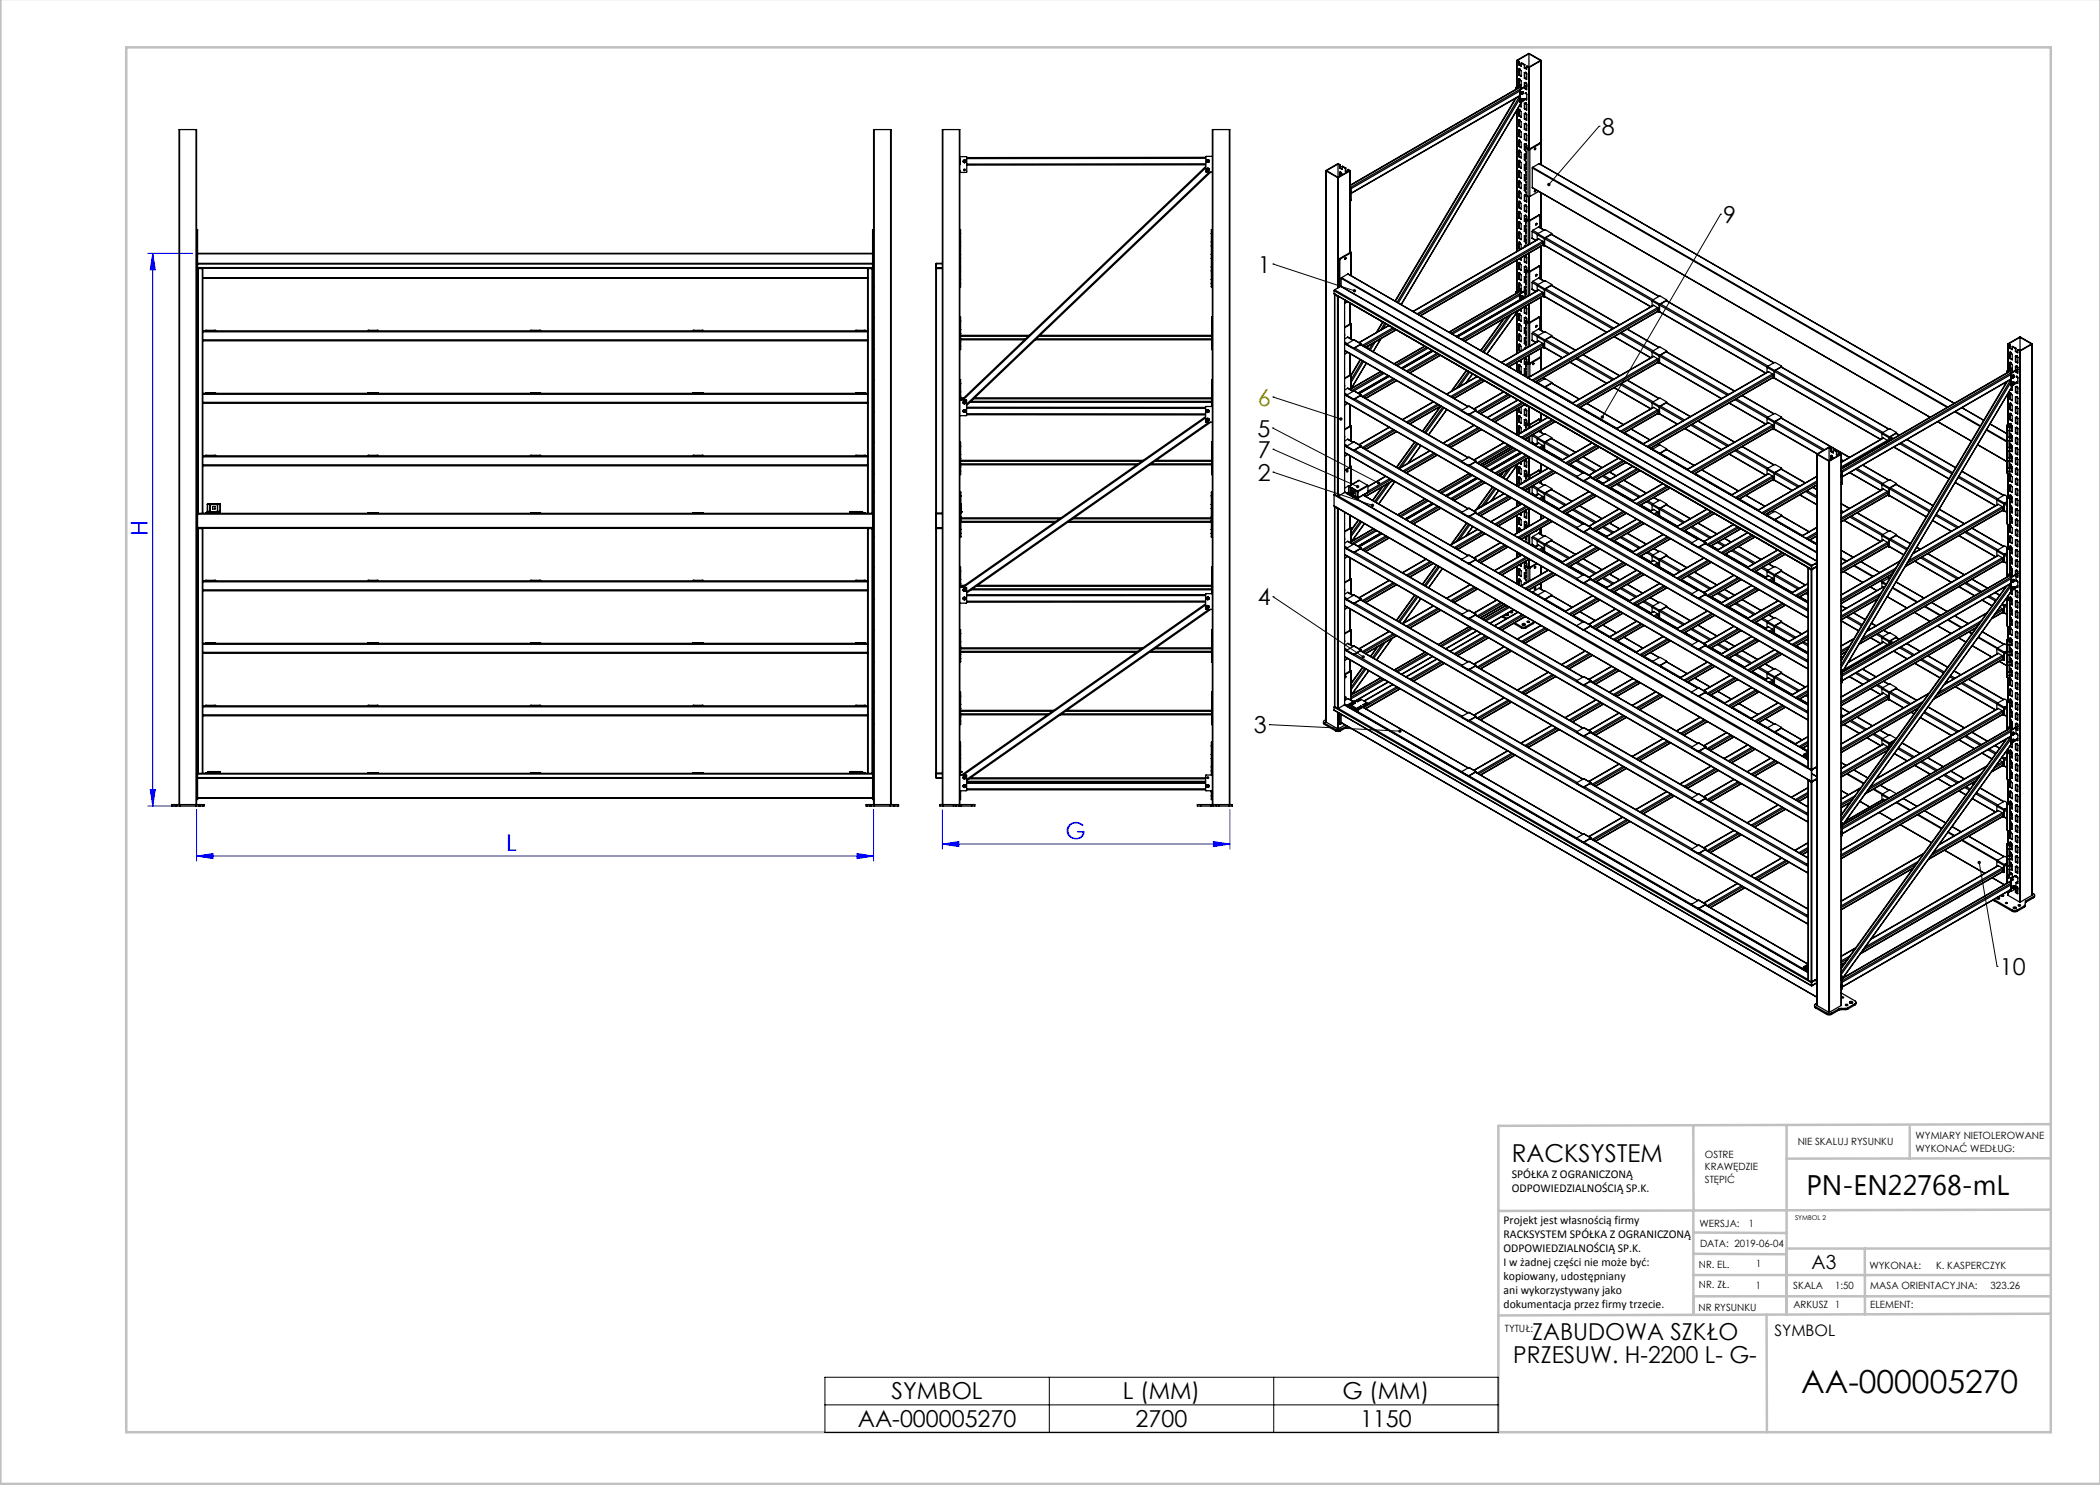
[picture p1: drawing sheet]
<svg xmlns="http://www.w3.org/2000/svg" width="420mm" height="297mm" viewBox="0 0 420 297" stroke-linecap="round" stroke-linejoin="round" font-family="sans-serif">
<defs><g id="words">
<text font-size="6.3" x="360.2" y="278.5">AA-000005270</text>
<text font-size="5.6" x="361.3" y="239.1">PN-EN22768-mL</text>
<text font-size="4.9" x="302.4" y="232.4">RACKSYSTEM</text>
<g font-size="4.7">
<text x="320.4" y="27">8</text>
<text x="344.7" y="44.6">9</text>
<text x="251.6" y="54.5">1</text>
<text x="251.5" y="87.3">5</text>
<text x="251.6" y="91.5">7</text>
<text x="251.6" y="96.1">2</text>
<text x="251.6" y="121">4</text>
<text x="250.8" y="146.6">3</text>
<text x="400" y="195.1">10</text>
<text x="306.4" y="268.1">ZABUDOWA SZKŁO</text>
<text x="302.7" y="272.6">PRZESUW. H-2200 L- G-</text>
<text x="178.3" y="279.9">SYMBOL</text>
<text x="224.6" y="279.9">L (MM)</text>
<text x="268.5" y="279.9">G (MM)</text>
<text x="171.6" y="285.4">AA-000005270</text>
<text x="227.1" y="285.4">2700</text>
<text x="272" y="285.4">1150</text>
</g>
<text font-size="4.7" fill="#808000" x="251.6" y="81.1">6</text>
<g font-size="4.7" fill="#00f">
<text x="29.5" y="107.3" transform="rotate(-90 29.5 107.3)">H</text>
<text x="213.1" y="167.8">G</text>
<text x="101.3" y="170.2">L</text>
</g>
<text font-size="3.9" x="362.3" y="253.8">A3</text>
<text font-size="3.2" x="354.9" y="267.2">SYMBOL</text>
<g font-size="2.4">
<text x="302.4" y="235.6">SPÓŁKA Z OGRANICZONĄ</text>
<text x="302.4" y="238.4">ODPOWIEDZIALNOŚCIĄ SP.K.</text>
<text x="300.7" y="244.7">Projekt jest własnością firmy</text>
<text x="300.7" y="247.5">RACKSYSTEM SPÓŁKA Z OGRANICZONĄ</text>
<text x="300.7" y="250.3">ODPOWIEDZIALNOŚCIĄ SP.K.</text>
<text x="300.7" y="253.1">I w żadnej części nie może być:</text>
<text x="300.7" y="256">kopiowany, udostępniany</text>
<text x="300.7" y="258.8">ani wykorzystywany jako</text>
<text x="300.7" y="261.6">dokumentacja przez firmy trzecie.</text>
</g>
<g font-size="2">
<text x="383.1" y="227.9">WYMIARY NIETOLEROWANE</text>
<text x="341" y="231.6">OSTRE</text>
<text x="359.5" y="228.9">NIE SKALUJ RYSUNKU</text>
<text x="383.1" y="230.4">WYKONAĆ WEDŁUG:</text>
<text x="341" y="234.1">KRAWĘDZIE</text>
<text x="341" y="236.6">STĘPIĆ</text>
<text x="339.9" y="245.4">WERSJA:</text>
<text x="349.8" y="245.4">1</text>
<text x="340" y="249.4">DATA: 2019-06-04</text>
<text x="339.8" y="257.6">NR. ZŁ.</text>
<text x="339.8" y="253.5">NR. EL.</text>
<text x="351.2" y="257.8">1</text>
<text x="351.2" y="253.4">1</text>
<text x="358.7" y="257.7">SKALA</text>
<text x="367" y="257.7">1:50</text>
<text x="373.9" y="253.8">WYKONAŁ:</text>
<text x="374.1" y="257.7">MASA ORIENTACYJNA:</text>
<text x="387.2" y="253.8">K. KASPERCZYK</text>
<text x="398.1" y="257.7">323.26</text>
<text x="339.7" y="262.3">NR RYSUNKU</text>
<text x="358.7" y="261.7">ARKUSZ 1</text>
<text x="374.1" y="261.7">ELEMENT:</text>
<text x="301" y="266.4">TYTUŁ:</text>
</g>
<text font-size="1.3" x="359" y="244">SYMBOL 2</text>
</g></defs>
<g fill="none" stroke="#00f" stroke-width=".2">
<path d="M29.6 50.7h8.9M30.6 50.7l.5 3.3h-1.1zM30.6 50.7v110.5M30 157.9h1.1l-.5 3.3zM29.6 161.2h5.4M39.3 171.2l3.3-.5v1zM39.3 161.9v10.3M39.3 171.2h135.4M171.4 170.7l3.3 .5-3.3 .5zM174.7 161.9v10.3M188.5 168.8l3.3-.5v1zM188.5 161.9v7.9"/>
<path d="M188.5 168.8h57.5M242.7 168.3l3.3 .5-3.3 .5zM246 161.9v7.9"/>
</g>
<g fill="none" stroke="#000" stroke-width=".2">
<path d="M319.8 25.3h.1M319.8 25.3l-10 11.6M254.6 52.8h.1M254.6 52.8l16.3 5.4M344.1 42.8h.1M344.1 42.8l-23.6 40.6M254.6 79.4h.1M254.6 79.4l13.6 4.4M254.5 85.6h.1M254.5 85.6l21.2 11M254.6 94.4h.1M254.6 89.8h.1"/>
<path d="M254.6 94.4l19.9 6.7M254.6 89.8l16.9 7.5M254.6 119.3h.1M254.6 119.3l18 12.1M253.9 144.9h.1M253.9 144.9l26.1 1.3M395.8 172.5l3.6 20.8M399.4 193.3h.1M165 275.5h134.6v11h-134.6zM209.9 275.5v11M254.7 275.5v11M165 281h134.6"/>
</g>
<g fill="none" stroke="#c0c0c0" stroke-width=".5">
<path d="M.1 -.1v296.9h419.9M25.2 9.5h385v276.9h-385zM338.7 225.2v16.9M357.3 225v37.9M382 225.4v6.3M410.1 224.8l-110.4 .4v61.2M410.1 231.7h-52.8M338.7 259.3h71.5M338.7 255h71.5M338.7 250.8l18.6 .1M338.7 246.5l18.6 .1M338.7 242.1v20.9"/>
<path d="M373 249.7v13.2M410.1 241.9l-110.4 .3M410.2 249.7h-52.9v13.2M353.3 262.9l.1 23.5M410.2 262.7l-110.5 .4"/>
</g>
<g fill="#00f">
<path d="M39.3 171.2l3.3-.5v1zM171.4 170.7l3.3 .5-3.3 .5z"/>
<path d="M30.6 50.7l.5 3.3h-1.1zM30 157.9h1.1l-.5 3.3z"/>
</g>
<path d="M270.6 57.9a.34 .34 0 0 0 .1 .6 .34 .34 0 0 0 .5-.2l-.3-.1 .3 .1a.34 .34 0 0 0-.1-.4 .34 .34 0 0 0-.5 0zM274.2 100.8a.34 .34 0 0 0 .1 .6 .34 .34 0 0 0 .5-.2l-.3-.1 .3 .1a.34 .34 0 0 0-.1-.4 .34 .34 0 0 0-.5 0zM279.7 146a.34 .34 0 0 0 .2 .5 .34 .34 0 0 0 .4-.3h-.3h.3a.34 .34 0 0 0-.2-.3 .34 .34 0 0 0-.4 .1zM309.6 36.6l-.2 .3 .2 .3 .2-.3-.2 .3a.34 .34 0 0 0 .4-.1 .34 .34 0 0 0 0-.4 .34 .34 0 0 0-.4-.1zM320.2 83.2l-.1 .3 .2 .2 .2-.3-.2 .3a.34 .34 0 0 0 .4-.1 .34 .34 0 0 0 0-.5 .34 .34 0 0 0-.5 .1zM395.6 172.2a.34 .34 0 0 0 .1 .6 .34 .34 0 0 0 .5-.2 .34 .34 0 0 0-.4-.4v.3v-.3zM272.4 131.2a.34 .34 0 0 0 0 .5 .34 .34 0 0 0 .5-.1l-.3-.2 .3 .2a.34 .34 0 0 0-.1-.5 .34 .34 0 0 0-.4 .1zM275.5 96.4a.34 .34 0 0 0 0 .5 .34 .34 0 0 0 .5-.1l-.3-.2 .3 .2a.34 .34 0 0 0-.1-.5 .34 .34 0 0 0-.4 .1zM267.9 83.6a.34 .34 0 0 0 .1 .5 .34 .34 0 0 0 .5-.2l-.3-.1 .3 .1a.34 .34 0 0 0-.2-.4 .34 .34 0 0 0-.4 .1zM271.3 97.1a.34 .34 0 0 0 0 .5 .34 .34 0 0 0 .5-.1l-.3-.2 .3 .2a.34 .34 0 0 0-.1-.5 .34 .34 0 0 0-.4 .1z" fill="#000"/>
<path d="M188.5 168.8l3.3-.5v1zM242.7 168.3l3.3 .5-3.3 .5z" fill="#00f"/>
<g fill="none" stroke="#000" stroke-width=".25">
<path d="M303.1 19.7l-24.1 40.5M303.2 17.6h.1M303.2 17.6v.3M303.3 19.6l-24.2 40.6M303.3 17.4l-.1 .2M303.3 17.4l.1 .1M303.3 17.6v.2M303.4 12.1v5.3M303.4 17.5l-.1 .1M303.4 12.1l2.4-1.4 2.4 1.4-2.3 1.4M303.4 12.1l.4 .3M303.8 12.4v.2"/>
<path d="M303.8 12.6v.4M303.8 14.6v.4M303.8 16.6v.5M303.8 17.1h.1M303.8 13.9v.7M303.8 15.9v.7M303.8 15.9h.1M303.8 15.9v-.2l.4 .5v1.1M303.8 13.9v-.2l.4 .4v1.2l-.4-.3M303.8 13.9h.1M303.8 13.9l.1 .7M303.8 15.9l.1 .7"/>
<path d="M303.9 12.3l-.1 .1M303.9 12.3v.2M303.9 12.9l.3 .2M303.9 12.5l-.1 .1M303.9 12.9l-.1 .1M303.9 12.5v.4M303.9 14.6v.4M303.9 16.6v.4M303.9 15l.3 .2M303.9 14.6h-.1M303.9 15h-.1M303.9 17h.1"/>
<path d="M303.9 16.6h-.1M303.9 17l-.1 .1M303.9 15.9h-.1M303.9 15.9h.1M303.9 13.8l-.1 .1M303.9 13.7v.1M303.9 15.8v.1M303.9 19.1l-33.7 19.5M303.9 19.2l-33.7 19.5M303.9 18h.1M303.9 18v2.4M303.9 19.2l-24.5 41.3"/>
<path d="M303.9 19.8l-24.2 40.8M303.9 18.2l-33.7 19.5M304 17.9l-.1 .1M304 17.9h.1M304 18v2.5l1-.5M304.1 17.4l-34.1 19.6M304.1 17.4l.3 .2M304.1 17.4l-34.1 19.7M304.1 17.9l-.1 .1M304.2 18.5l.1 .3M304.2 19.9l.1 .3M304.2 18.5l.1 .1"/>
<path d="M304.2 19.9l.1 .1M304.2 17l-.8 .5M304.2 16.9l-.9 .5M304.2 12.6v.6l-.4-.2M304.2 12.6l.7 .4M304.2 12.6l.8 .3M304.3 18.6v.1M304.3 18.8h.1M304.3 20v.1M304.3 18.7l.1 .1M304.3 18.7v.1M304.4 18.3l-.2 .2"/>
<path d="M304.4 18.3l.2 .1M304.4 19.7l-.2 .2M304.4 19.7l.2 .1M304.4 18.3v.1M304.4 19.7v.1M304.4 18.8h.1zM304.4 18.5l-.1 .2M304.4 19.9l-.1 .2M304.4 18.5l-.1 .1M304.4 19.9l-.1 .1M304.4 17.6h.1M304.4 17.6l-34.4 19.9"/>
<path d="M304.4 18.4v.1M304.4 19.8v.1M304.4 18.4h.2M304.4 19.8h.2M304.5 18.6h.1l-.1 .2zM304.5 20h.1l-.1 .2zM304.6 18.4l-.2 .1M304.6 18.4v.1M304.6 19.8l-.2 .1M304.6 19.8v.1M304.6 18.8h-.1M304.6 18.5l-.2 .1 .1 .2"/>
<path d="M304.6 19.9l-.2 .1 .1 .2M304.6 18.4h.1M304.6 19.8h.1M304.6 18.5h.1M304.6 19.9h.1M304.6 18.6h-.1v.2M304.6 20h-.1l.1 .2M304.6 20h.1M304.9 13v.6M305 12.9v.7M305 14.6v1M305 16.6v.7"/>
<path d="M305 12.9l-.1 .1M305 13.6h-.1M305 13.6l.3 .2M305 15.6h-.1M305 15.6l.3 .2M305 18.6l.1 .1M305 19.8h.1M305 19.7l.3 .2M305.1 17.7l.2 .1M305.1 16.7h.1M305.1 18.7h.1M305.1 14.6h.1"/>
<path d="M305.1 14.6l-.2-.1v1.1M305.1 16.7l-.2-.2v.9M305.1 17.7h-.1M305.1 16.6v-.1l.3 .3-.1 1.2-.3-.3M305.1 18.7v-.2l.3 .4-.1 1.1-.3-.2M305.1 14.6v-.2l.2 .3M305.2 16.6l-.1 .1M305.2 14.6h-.1M305.2 16.6h.1M305.2 18.6h.1M305.2 18.6l-.1 .1M305.2 14.5v.1"/>
<path d="M305.2 16.5v.1M305.2 17.2h.1M305.2 17.2l-1.2 .7M305.3 14.7h.1M305.3 14.8v1.1l-.4-.3M305.3 19.7l-.2 .1M305.3 17.6l-.2 .1M305.3 13.3l.4 .2M305.3 13.3l.5 .1M305.3 13.3v.6l-.4-.3M305.3 17.2l-1.2 .7M305.7 13.5h.2"/>
<path d="M305.7 13.5v16.3M305.8 10.8l-2.3 1.3 .4 .2M305.8 10.8l2.3 1.3-2.3 1.3M305.8 10.8v2.6M305.9 13.5v16.3M308.2 12.1v20.8M35.9 25.9h-.1v135M35.9 25.9h3.3M35.9 25.9v135M39.2 25.9h.1v135M39.2 25.9v135M174.8 25.9l-.1 135"/>
<path d="M174.8 25.9v135M174.8 25.9h3.3M178.1 25.9h.1v135M178.1 25.9v135M188.6 25.9h-.1v135M188.6 25.9h3.3M188.6 25.9v135M191.9 25.9h.1v135M191.9 25.9v135M192 31.3l1.3 .1v3l-1.3 .1v-.3M192 31.7v1.1M192.7 32.3l.1 .2"/>
<path d="M192.8 32.5h.2M192.8 32.1l-.1 .2M192.8 32.1h.2M193 32.1l.2 .2M193.2 32.3l-.2 .2M241.2 33.3l-48.9 46.7M241.2 31.5h-47.8M241.2 33h-47.8M241.2 31.7h-47.8M241.2 33.6l-48.6 46.4M241.2 32.8h-47.8M241.3 32.2l.2 .2"/>
<path d="M241.3 33.9l.2 .2M241.5 32l-.2 .2M241.5 32h.2M241.5 32.4h.2M241.5 33.7h.2M241.5 34.1h.2M241.5 33.7l-.2 .2M241.7 32l.1 .2M241.7 33.7l.1 .2M241.8 32.2l-.1 .2M241.8 33.9l-.1 .2M241.8 34.4l-48.5 46.4"/>
<path d="M242.1 34.4l-48.8 46.7M242.5 31.3l-1.3 .1v3h1.3M242.6 25.9h-.1v135M242.6 25.9h3.3M242.6 25.9v135M245.9 25.9l.1 135M245.9 25.9v135M265.2 34.1v110.3M265.2 34.2l2.3 1.3M265.2 34.2v110.2M267.5 35.5h.2M267.5 35.5v22.1"/>
<path d="M267.6 32.8l-2.3 1.3 2.3 1.4M267.6 32.8l.4 .2M267.6 32.8v2.7M267.7 35.5v22M268 33v.2M268 33.2v.4M268 34.5h.1M268 34.5v.7M268 34.5v-.1l.2 .1 .2 .5M268 34.5l.1 .7M268.1 33l-.6-.3-2.3 1.5M268.1 33h-.1"/>
<path d="M268.1 33v.2M268.1 33.6h-.1M268.1 33.6l.3 .2M268.1 33.2h-.1M268.1 33.2v.4M268.1 34.5h-.1M268.1 34.5h.1M268.1 34.4v.1M268.4 33.3l.7 .4M268.4 33.3l.8 .3M268.4 33.3v.6l-.4-.3M269.1 34.3l.3 .1"/>
<path d="M269.1 33.7v.6M269.2 33.6l-.1 .1M269.2 34.2l-.1 .1M269.2 33.6v.6M269.2 34.2l.3 .2M269.5 33.9l.5 .3M269.5 33.9l.4 .2-2.3 1.4M269.5 33.9v.5M270 34.2l-2.3 1.3M270 34.2v16.3M270 38.3h.1M270 38.4l.2 .1"/>
<path d="M270.1 38.7h.1M270 38.7h.1M270 39.7v.1M270 34.1v16.4l.1-.1M270 38.2l.2 .1M270.1 37.5l.1 .1M270.1 38.5h.1l-.1 .2zM270.1 38.3h-.1M270.1 38.3l.1 .1M270.2 37.6v2.4l-.2 .2M270.2 37.6h-.2M270.2 38.3h-.1"/>
<path d="M270.2 38.3v.1M270.2 38.4v.1M270.2 38.5l-.2 .1M303.4 22.1v28.2M303.4 22v28.3M303.8 22.8v.4M303.8 24.8v.4M303.8 26.9v.4M303.8 28.9v.4M303.8 30.9v.4M303.8 33v.4M303.8 35v.4"/>
<path d="M303.8 37.1v.4M303.8 39.1v.4M303.8 36.3v-.2l.4 .5v1.1l-.4-.2M303.8 38.4v.7M303.8 34.3v.7M303.8 30.2v.7M303.8 26.1v.8M303.8 22v.8M303.8 36.3v.8M303.8 32.3v.7M303.8 28.2v.7M303.8 24.1v.7"/>
<path d="M303.8 34.3h.1M303.8 32.2h.1M303.8 30.2h.1M303.8 28.2h.1M303.8 24.1h.1M303.8 22h.1M303.8 38.4v-.2l.4 .4v1.2l-.4-.3M303.8 38.4h.1M303.8 34.3v-.2l.4 .4v1.2l-.4-.3M303.8 32.2v-.1l.4 .4v1.1l-.4-.2M303.8 30.2v-.2l.4 .5v1.1l-.4-.3M303.8 28.2v-.2l.4 .4v1.2l-.4-.3"/>
<path d="M303.8 26.1v-.2l.4 .5v1.1l-.4-.2M303.8 26.1h.1M303.8 24.1v-.2l.4 .4v1.2l-.4-.3M303.8 22v-.1l.4 .4v1.1l-.4-.2M303.8 38.4l.1 .6M303.8 36.3l.1 .7M303.8 34.3l.1 .7M303.8 32.2l.1 .7M303.8 30.2l.1 .7M303.8 28.2l.1 .6M303.8 24.1l.1 .7M303.8 22l.1 .7"/>
<path d="M303.8 26.1l.1 .7M303.9 22.7v.4M303.9 24.8v.4M303.9 26.8v.4M303.9 28.8v.5M303.9 30.9v.4M303.9 32.9v.4M303.9 35v.4M303.9 37v.4M303.9 39v.5M303.9 23.1l.3 .2M303.9 22.7l-.1 .1"/>
<path d="M303.9 23.1l-.1 .1M303.9 25.2l.3 .2M303.9 24.8h-.1M303.9 25.2h-.1M303.9 27.2l.3 .2M303.9 26.8l-.1 .1M303.9 27.2l-.1 .1M303.9 29.3l.3 .2M303.9 28.8l-.1 .1M303.9 29.3h-.1M303.9 31.3l.3 .2M303.9 30.9h-.1"/>
<path d="M303.9 31.3h-.1M303.9 33.3l.3 .2M303.9 32.9l-.1 .1M303.9 33.3l-.1 .1M303.9 35.4l.3 .2M303.9 35h-.1M303.9 35.4h-.1M303.9 37.4l.3 .2M303.9 37l-.1 .1M303.9 37.4l-.1 .1M303.9 39.5l.3 .2M303.9 39l-.1 .1"/>
<path d="M303.9 39.5h-.1M303.9 22h-.1M303.9 28.1l-.1 .1M303.9 30.2h-.1M303.9 32.2l-.1 .1M303.9 34.2l-.1 .1M303.9 22h.1M303.9 28.1h.1M303.9 30.2h.1M303.9 32.2h.1M303.9 34.2h.1M303.9 24l-.1 .1"/>
<path d="M303.9 26.1h-.1M303.9 36.3h.1M303.9 38.3l-.1 .1M303.9 36.3h-.1M303.9 21.9v.1M303.9 23.9v.1M303.9 26v.1M303.9 28v.1M303.9 30.1h.1M303.9 32.1v.1M303.9 34.1v.1M303.9 36.2v.1"/>
<path d="M303.9 38.2v.1M303.9 21.1l.3 .2M303.9 20.4h.1M303.9 20.4l.2 .1M304.2 20.6v.8l-.3-.2M304.3 20.2h.1M304.3 20.1l.1 .1M304.3 20.1v.1M304.3 20.4l-24.1 40.5M304.4 20.2h.1zM304.4 20.3l-24.2 40.6M304.9 29.9l.2 .2"/>
<path d="M304.9 34l.2 .1M304.9 38.1l.2 .1M304.9 36.1l.2 .1M304.9 32l.2 .1M305 20.7v1M305 22.7v1.1M305 24.8v1M305 26.8v1M305 28.8v1.1M305 30.9v1M305 32.9v1.1M305 35v1"/>
<path d="M305 37v1M305 39v1.1M305 21.7l-.1 .1M305 21.7l.3 .2M305 23.8h-.1M305 23.8l.3 .2M305 25.8l-.1 .1M305 25.8l.3 .2M305 27.8l-.1 .1M305 27.8l.3 .3M305 29.9h-.1M305 29.9l.1 .1"/>
<path d="M305 31.9l-.1 .1M305 31.9l.1 .1M305 34h-.1M305 34h.1M305 36l-.1 .1M305 36l.1 .1M305 38l-.1 .1M305 38l.1 .1M305.1 29.5l.1 .8M305.1 31.6l.1 .7M305.1 33.6l.1 .7M305.1 35.7l.1 .7"/>
<path d="M305.1 37.7l.1 .7M305.1 20.7h.1M305.1 24.8v-.2l.2 .3M305.1 28.9h.1M305.1 33h.1M305.1 39.1h.1M305.1 31h.1M305.1 26.9h.1M305.1 22.8v-.2l.2 .3M305.1 20.7l-.2-.1v1.2M305.1 22.8l-.2-.1v1.1M305.1 24.8l-.2-.1v1.2"/>
<path d="M305.1 26.9l-.2-.2v1.2M305.1 28.9l-.2-.1v1.1M305.1 31l-.2-.2v1.2M305.1 33l-.2-.1v1.1M305.1 35l-.2-.1v1.2M305.1 37.1l-.2-.1v1.1M305.1 39.1l-.2-.1v1.1M305.1 20.7v-.1l.3 .3-.1 1.1-.4-.2M305.1 28.9v-.2l.2 .1v.8M305.1 26.9v-.2l.3 .3-.1 1.2-.4-.3M305.2 38.4l.1 .7 .3 .2M305.2 36.4v1.4"/>
<path d="M305.2 34.3v1.5M305.2 32.3v1.4M305.2 30.3v1.4M305.2 29.4v.2M305.2 31.5v.2M305.2 33.5v.2M305.2 35.6v.2M305.2 37.6v.2M305.2 29.6v.7M305.2 31.7v.6M305.2 33.7v.6M305.2 35.8v.6"/>
<path d="M305.2 37.8v.6M305.2 29.4l.1 .1M305.2 33.5v.1M305.2 35.6h.1M305.2 29.6l.4 .3M305.2 37.8h.1M305.2 35.8h.1M305.2 33.7v.1M305.2 31.7h.1M305.2 31.5h.1M305.2 37.6v.1M305.2 20.7l-.1 .1"/>
<path d="M305.2 26.8l-.1 .1M305.2 32.9l-.1 .1M305.2 20.7h.1M305.2 22.7h.1M305.2 24.8h.1M305.2 26.8h.1M305.2 28.8h.1M305.2 30.9h.1M305.2 32.9h.1M305.2 35h.1M305.2 37h.1M305.2 39h.1"/>
<path d="M305.2 22.7l-.1 .1M305.2 24.8h-.1M305.2 28.8l-.1 .1M305.2 30.9l-.1 .1M305.2 35h-.1M305.2 37l-.1 .1M305.2 39l-.1 .1M305.2 20.6v.1M305.2 24.7v.1M305.2 26.7v.1M305.2 30.8v.1M305.2 34.9v.1"/>
<path d="M305.2 36.9v.1M305.2 37l-.1-.1v.2M305.2 34.9h-.1v.1M305.2 30.8h-.1v.1M305.2 32.9l-.1-.1v.2M305.2 33.5h.1M305.2 37.6h.1M305.2 31.4v.1M305.2 35.5v.1M305.2 31.6v.1M305.2 33.7h.1M305.2 35.7v.1"/>
<path d="M305.2 39l-.1-.1v.2M305.3 29.5h.1M305.3 24.9h.1M305.3 39.1v1.3l-.4-.3M305.3 22.9h.1M305.3 29.5v.1M305.3 29.6h-.1M305.3 29.6l.5 .2M305.3 22.9v1.2l-.4-.3M305.3 25v1.1l-.4-.2M305.4 29.3l-.2 .1M305.6 29.9h.4"/>
<path d="M305.6 39.3h.4M305.6 29.9v9.4M305.7 39.3v4.8M305.8 29.8h.1M305.8 29.8l-.2 .1M305.8 29.8l.2 .1M305.9 39.3v4.8M306 29.9v9.4M306.5 37.5l79.5 46M306.5 37.5l79.5 45.9M306.5 33.6l82.9 47.9M306.5 33.6v3.9"/>
<path d="M306.5 33.5v.1M306.5 33.5l83.1 47.9M307 29.6l-.1 .3M307 38l-.1 .3M307.7 38.3l-1.7 1M307.8 32.7l83.1 47.9M307.8 32.7l-1.3 .8M307.9 32.7h-.1M307.9 28.6l.2 .1M307.9 28.6l-2.1 1.2M307.9 28.6l.1 .1M308 28.7l.1 .1v4.1"/>
<path d="M308 28.7l-2 1.2M308.2 38.5v7.1M39.3 45.9h.2v.2M39.3 46.1h.2M39.3 57.3h.2M39.5 53.5v.2M39.5 52.7v.1M39.5 57.3v.1h-.2M39.5 46.1v6.6M39.5 52.8v.7M39.5 53.7v3.6M39.5 53.7h.2"/>
<path d="M39.5 53.5h135M39.5 52.7h135M39.5 52.8h135M39.5 55.7h.1M39.5 50.8h135M39.5 50.7h135M39.5 55.6h.1M39.6 53.7l.1 49M39.7 53.7h.1M39.7 53.7h.6M40.3 53.7h.1M40.4 53.7h133.2"/>
<path d="M40.4 53.7l.1 49M40.6 55.7h132.9M40.6 55.6h132.9M173.6 53.7v49M173.6 53.7h.1M173.7 53.7h.6M173.7 53.7h.1M174.3 53.7h.1M174.4 53.7h.1M174.4 53.7v49M174.5 53.7h-1v49M174.5 53.5v.2"/>
<path d="M174.5 52.7v.1M174.5 46.1v6.6M174.5 52.8v.7M174.5 53.7v49M174.5 46.1h.2M174.5 57.3h.2M174.5 57.4h.2M174.7 45.9h-.2v.2M187.3 53.7v49M187.3 53.7h1.2M187.3 53.7v49.1M187.3 53.7h.1"/>
<path d="M187.4 53.7h.1M188.5 52.8h-1.2v.8h1.2M188.5 52.7h-1.3v.8l.1 .2M192 54.2h.1h-.1M192 53.4h.1M192 45.9h.1v.8M192 46.7h.1M192 56.7h.1M192 55.9h.1h-.1M192 50.9h.1M192 51.7h.1M192 48.4h.1h-.1"/>
<path d="M192 49.2h.1M192 57.3h.1M192.1 50.9h.1M192.1 53.4h.1M192.1 51.7h.1M192.1 46.7h.1M192.1 56.7h.1M192.1 49.2h.1M192.1 57.3v.1h-.1M192.1 46.7v2.5M192.1 49.2v1.7M192.1 50.9v.8"/>
<path d="M192.1 51.7v1.7M192.1 53.4v3.3M192.1 56.7v.6M242.3 53.4h.2M242.3 46.7h.2M242.3 51.7h.2M242.3 50.9h.2M242.3 49.2h.2M242.3 56.7h.2M242.3 51.7h.1M242.3 56.7h.1M242.3 46.7h.1"/>
<path d="M242.3 50.9h.1M242.3 49.2h.1M242.3 53.4h.1M242.3 57.3v.1h.2M242.3 57.3h.2M242.3 46.7v2.5M242.3 49.2v1.7M242.3 50.9v.8M242.3 51.7v1.7M242.3 53.4v3.3M242.3 56.7v.6M242.5 54.2h-.2h.2"/>
<path d="M242.5 45.9h-.2v.8M242.5 48.4h-.2h.2M242.5 55.9h-.2h.2M266.8 58.7l95.6 55.2M266.8 58.1v.6M266.8 58.1l95.5 55.2M266.8 58.7l95.5 55.1M266.9 58.9v40M266.9 58l-.1 .1M266.9 58l95.5 55.1M266.9 58.9h.1M266.9 58.9l.7 .4"/>
<path d="M266.9 58.9l.6 .4M266.9 58.8v.1M267 58.9h.1M267 58.9h-.1M267.5 59.1v.1M267.5 59.3h.1M267.5 59.3v39.9M267.6 59.2l-.1 .1M267.6 59.3v39.9M267.7 59.3h-.1M267.8 51.9l.2 .1M267.8 51.9v5.5"/>
<path d="M267.9 51.7l-.1 .2M267.9 51.7l.2 .1M268 52v5.4M268.1 51.8l-.1 .2M268.1 57.3l95.3 54.9M268.1 57.3l-1.2 .7M268.1 57.3l95.3 55M268.2 55.7v1.6M268.2 55.7l95.2 54.9M268.3 55.5l-.1 .2M268.3 55.5l95.1 54.9M269.1 51.5l-.2 .3"/>
<path d="M269.6 54.8l93.8 54.1M269.6 54.8l93.8 54.2M269.6 54.8l-1.3 .7M270 50.5l.1 .1M270 50.5l-2.1 1.2M270 50.3l.1 .1M270.1 50.4v.2M270.1 50.6l-2 1.2M270.1 50.6v4.5M270.2 50.5v4.6M303.2 58.4l.1 .1M303.2 58.4v.3"/>
<path d="M303.2 58.3v.1M303.2 58.3l.1 .1M303.3 58.5v.1M303.3 58.4v.1M303.4 52.1v6.1M303.4 52v6.2M303.8 41.1v.4M303.8 43.2v.4M303.8 45.2v.4M303.8 47.3v.4M303.8 49.3v.4M303.8 53.4v.4"/>
<path d="M303.8 55.4v.4M303.8 57.5v.4M303.8 57.9h.1M303.8 49.7l.3 .2M303.8 48.6v-.2l.4 .4v1M303.8 56.7v.8M303.8 54.7v.7M303.8 46.5v.8M303.8 42.5v.7M303.8 52.7v.7M303.8 48.6v.7M303.8 44.5v.7"/>
<path d="M303.8 40.4v.7M303.8 56.7h.1M303.8 54.7h.1M303.8 52.7h.1M303.8 46.5h.1M303.8 44.5h.1M303.8 42.4h.1M303.8 40.4h.1M303.8 56.7v-.1l.4 .4v1.4M303.8 54.7v-.2l.4 .5v1.1l-.4-.3M303.8 52.7v-.2l.4 .4v1.2l-.4-.3M303.8 46.5v-.2l.4 .5v1.1l-.4-.2"/>
<path d="M303.8 44.5v-.2l.4 .5v1.1l-.4-.3M303.8 42.4v-.1l.4 .4v1.2l-.4-.3M303.8 40.4v-.2l.4 .5v1.1l-.4-.3M303.8 56.7l.1 .7M303.8 54.7l.1 .7M303.8 46.5l.1 .7M303.8 44.5l.1 .7M303.8 42.4l.1 .7M303.8 40.4l.1 .7M303.8 48.6l.1 .7M303.8 52.7l.1 .6M303.9 55.8l.3 .2"/>
<path d="M303.9 41.1v.4M303.9 43.1v.4M303.9 45.2v.4M303.9 47.2v.4M303.9 49.3v.4M303.9 53.3v.4M303.9 55.4v.4M303.9 57.4v.4M303.9 41.5l.3 .2M303.9 41.1h-.1M303.9 41.5h-.1M303.9 43.5l.3 .3"/>
<path d="M303.9 43.1l-.1 .1M303.9 43.5l-.1 .1M303.9 45.6l.3 .2M303.9 45.2h-.1M303.9 45.6h-.1M303.9 47.6l.3 .2M303.9 47.2l-.1 .1M303.9 47.6l-.1 .1M303.9 49.3h-.1M303.9 49.7h-.1M303.9 49.7l.2 .1M303.9 53.7l.3 .3"/>
<path d="M303.9 53.3l-.1 .1M303.9 53.7l-.1 .1M303.9 55.4h-.1M303.9 55.8h-.1M303.9 57.4l-.1 .1M303.9 57.8l-.1 .1M303.9 57.8l.1 .1M303.9 42.4l-.1 .1M303.9 46.5h-.1M303.9 40.4h.1M303.9 42.4h.1M303.9 44.4h.1"/>
<path d="M303.9 46.5h.1M303.9 52.6h.1M303.9 54.7h.1M303.9 56.7h.1M303.9 48.5h.1M303.9 40.4h-.1M303.9 44.4l-.1 .1M303.9 48.5l-.1 .1M303.9 52.6l-.1 .1M303.9 54.6l-.1 .1M303.9 56.7h-.1M303.9 40.3v.1"/>
<path d="M303.9 42.3v.1M303.9 46.4v.1M303.9 48.4v.1M303.9 52.5v.1M303.9 54.6h.1M303.9 56.6v.1M303.9 58.8l.1 .1M303.9 58.8v1.4M303.9 59.1l-13.4 7.7M303.9 60l-12.7 7.3M303.9 51.7l.3 .2M304 58.7l-.1 .1"/>
<path d="M304 58.7l.1 .1M304 58.9v1.2M304.1 58.3l-14.3 8.1M304.1 58.3l.3 .2M304.1 58.3l-14.3 8.2M304.1 58.8l-.1 .1M304.2 59.4v.3M304.2 59.4v.1M304.2 51.6v.4l-.4-.2M304.2 57.8l-.9 .6M304.2 57.7l-1 .6M304.2 59.5l.1 .1"/>
<path d="M304.2 59.7h.2M304.3 59.6l.1 .1M304.3 59.6l-.1 .1M304.3 59.2l-.1 .2M304.3 59.2h.3M304.3 59.2h.1M304.4 59.4l-.1 .2M304.4 59.4l-.2 .1M304.4 58.5h.1M304.4 58.5l-14.2 8.2M304.4 59.2v.2M304.4 59.2l.1 .1"/>
<path d="M304.5 59.7h-.1M304.5 59.5h.1l-.1 .1zM304.5 59.3l-.1 .1M304.5 59.3l.1 .1M304.6 59.4h-.2v.3M304.6 59.2l-.1 .1M304.6 59.2v.2M304.6 59.4h.1M304.6 59.5h-.2l.1 .1M304.9 46.3l.2 .1M304.9 54.4l.2 .2M304.9 56.5l.2 .1"/>
<path d="M304.9 48.3l.2 .2M304.9 44.2l.2 .2M305 56.4l.1 .1M305 41.1v1M305 43.1v1.1M305 45.2v1M305 47.2v1.1M305 49.3v.1M305 51.3v1M305 53.3v1.1M305 55.4v1M305 57.4v.8"/>
<path d="M305 40.1h-.1M305 40.1l.3 .2M305 42.1l-.1 .1M305 42.1l.3 .2M305 44.2h-.1M305 44.2l.1 .1M305 46.2l-.1 .1M305 46.2l.1 .1M305 48.3h-.1M305 48.3l.1 .1M305 52.3l-.1 .1M305 52.3l.3 .3"/>
<path d="M305 54.4h-.1M305 54.4l.1 .1M305 56.4l-.1 .1M305 58.6l.1 .1M305 59.5h.1M305 58.6v.9M305 49.3l-.1-.1v.2M305.1 58.5v.1M305.1 41.2h.1M305.1 53.4h.1M305.1 55.5h.1M305.1 51.4h.1"/>
<path d="M305.1 43.2h.1M305.1 45.2l-.2-.1v1.2M305.1 41.2l-.2-.2v1.2M305.1 43.2l-.2-.1v1.1M305.1 47.3l-.2-.1v1.1M305.1 51.4l-.2-.2v1.2M305.1 53.4l-.2-.1v1.1M305.1 55.5l-.2-.2v1.2M305.1 57.5l-.2-.1v.8M305.1 41.1v-.1l.3 .3-.1 1.1-.4-.2M305.1 53.4v-.2l.2 .1v.8M305.1 51.3v-.1l.3 .3-.1 1.2-.4-.3"/>
<path d="M305.1 47.3h.1M305.1 43.2v-.2l.2 .1v.8M305.1 54l.1 .8M305.1 56.1l.1 .7M305.1 58.1l.1 .8M305.1 43.8l.1 .8M305.1 45.9l.1 .7M305.1 48.5h.1M305.1 47.9v.6M305.1 58.2l-1 .6M305.1 56.1h.1M305.1 58.2l.1-.2-1.2 .7"/>
<path d="M305.1 58.2h.1M305.1 45.9h.1M305.1 48h.1M305.1 48.6l.1 .1M305.2 45.1l-.1 .1M305.2 57.3l-.1 .2M305.2 54.1v5.3M305.2 54v.1M305.2 56l-.1 .1M305.2 43.9v5.3M305.2 43.8v.1M305.2 45.8l-.1 .1"/>
<path d="M305.2 47.8l-.1 .2M305.2 47.1l-.1 .2M305.2 55.3l-.1 .1M305.2 45.2h-.1M305.2 47.2l-.1 .1M305.2 55.4l-.1 .1M305.2 57.4l-.1 .1M305.2 54.1l.4 .3M305.2 54h.1M305.2 43.8l.6 .3M305.2 43.9l.4 .3M305.2 53.4h-.1"/>
<path d="M305.2 41.1h.1M305.2 43.1h.1M305.2 51.3h.1M305.2 53.3h.1M305.2 41.1l-.1 .1M305.2 43.1l-.1 .1M305.2 51.3l-.1 .1M305.2 41v.1M305.2 49.2h.1M305.2 51.2v.1M305.2 59.4h.1M305.2 49.2l-.1-.1v.2"/>
<path d="M305.2 59.4h-.1v.1M305.3 43.9h.1M305.3 54v.1M305.3 54.1h-.1M305.3 54.1l.5 .2M305.3 54h.1M305.3 43.8l-.1 .1M305.3 53.9l-.1 .1M305.3 43.7l-.1 .1M305.6 54.4h.3M305.6 44.2h.3M305.6 44.2v4.8"/>
<path d="M305.6 54.4v4.8M305.7 50.7v3.6M305.8 54.3h.1M305.8 44.1h.1M305.8 44.1l-.2 .1M305.8 54.3l-.2 .1M305.8 54.3l.1 .1M305.8 44.1l.1 .1M305.9 50.6v3.7M305.9 44.2l2-1.1v2.4M305.9 44.2v4.6M305.9 54.4v4.6"/>
<path d="M306.4 57.8l.7 .5M306.4 47.6l.7 .5M306.4 57.8l.8 .5M306.4 47.6l.8 .5M306.4 56.5l1 .6M306.4 46.3l1 .6M306.4 46.3v1.3M306.4 56.5v1.3M306.6 56.3l-.2 .2M306.6 46.1l-.2 .2M306.6 56.3l1.1 .6M306.6 46.1l1.1 .6"/>
<path d="M307.3 54.9l-.2 .3M307.3 44.7l-.2 .3M307.4 46.9l1.5 .9M307.4 57.1l1.5 .9M307.4 46.9v1M307.4 57.1v1M307.5 46.8l-.1 .1M307.5 46.8l1.5-.8 1.3 .7v.1M307.5 57l-.1 .1M307.5 57l1.5-.8 1.3 .7v.1M307.5 46.8l1.5 .8M307.5 57l1.5 .8"/>
<path d="M307.7 55.6l1.1 .6M307.7 45.4l1.1 .6M307.7 55.6l-1.1 .7M307.7 45.4l-1.1 .7M307.7 53.2l.2 .1M307.7 43l.2 .1M307.7 53.2l.1 .1M307.7 53.2l-1.9 1.1M307.7 43l-1.9 1.1M307.8 47.8l-25.2 14.5M307.8 58l-16.4 9.4M307.8 58l-16.3 9.4"/>
<path d="M307.8 47.8l.7 .5M307.8 58l.7 .5M307.8 43h-.1M307.8 53.3h.1v2.4M307.8 53.3l-1.9 1.1M308.2 49.2v6.6M308.2 59.5v6.6M308.5 48.3l.2 .2M308.5 58.5l.2 .2M308.5 48.3l-25.1 14.5M308.5 58.5l-16.2 9.4M308.6 49.1h.3"/>
<path d="M308.6 59.3h.3M308.7 48.9l-24.6 14.3M308.7 59.1l-15.7 9.2M308.7 48.5v.4M308.7 58.7v.4M308.7 48.5l-25 14.4M308.7 48.9l-24.6 14.2M308.7 58.7l-16.2 9.3M308.7 59.1l-15.8 9.1M308.9 47.8v1.3M308.9 58v1.3M308.9 59.3l12.4 7.2"/>
<path d="M308.9 49.1l21.2 12.3M308.9 49.1l-.1 .1M308.9 59.3l-.1 .1M308.9 59.3l12.4 7.1M308.9 49.1l21.3 12.2M308.9 58l13.6 7.8M308.9 47.8l21.5 12.4M308.9 47.7v1.4M308.9 57.9v1.4M308.9 47.7v.1M308.9 49.1h.1M308.9 57.9v.1"/>
<path d="M308.9 59.3h.1M309 47.6l-.1 .2M309 47.6l-.1 .1M309 57.8l-.1 .2M309 57.9h-.1M309 47.6h.1M309 57.8v.1M309.1 47.5l21.5 12.5M309.1 57.8l13.7 7.8M310.3 46.9l21.5 12.4M310.3 57.1l13.6 7.9M310.3 46.8v.1"/>
<path d="M310.3 57v.1M310.3 46.8l-1.3 .8M310.3 46.9l-1.3 .7M310.3 57l-1.3 .8M310.3 57.1l-1.3 .8M310.3 57.1l13.7 7.8M310.4 46.7l-.1 .2M310.4 56.9l-.1 .2M331.9 59.2h.2l1.2 .7v.2M331.9 59.2l-1.4 .8M333.3 60v.1M39.3 75.9h.2v.2"/>
<path d="M39.3 63.4h.2v.2M39.3 63.6h.2M39.3 69.8h.2M39.3 76.1h.2M39.5 69.8v.1h-.2M39.5 78.7h.1M39.5 66.2h.1M39.5 63.6v6.2M39.5 76.1v6.2M39.5 68.2h.1M39.5 66.4h.1M39.5 68h.1"/>
<path d="M39.5 78.9h.1M40.6 78.7h.5M40.6 66.2h.5M40.6 68.2h132.9M40.6 66.4h132.9M40.6 68h132.9M40.6 78.9h132.9M41.1 66.2h.2M41.1 78.7h.2M41.3 66.1l-.2 .1M41.3 78.6l-.2 .1M41.3 78.7h1.7"/>
<path d="M41.3 78.6h1.7M41.3 66.1h1.7M41.3 66.2h1.7M41.3 66.1v.1M41.3 78.6v.1M43 66.1l.1 .1M43 66.2h.1M43 78.6l.1 .1M43 78.7h.1M43 66.1v.1M43 78.6v.1M43.1 78.7h30.5"/>
<path d="M43.1 66.2h30.5M73.6 66.2h.2M73.6 78.7h.2M73.8 66.1l-.2 .1M73.8 78.6l-.2 .1M73.8 78.7h1.7M73.8 78.6h1.7M73.8 66.1h1.7M73.8 66.2h1.7M73.8 66.1v.1M73.8 78.6v.1M75.5 66.1l.1 .1"/>
<path d="M75.5 66.2h.1M75.5 78.6l.1 .1M75.5 78.7h.1M75.5 66.1v.1M75.5 78.6v.1M75.6 78.7h30.5M75.6 66.2h30.5M106.1 78.7h.2M106.1 66.2h.2M106.3 78.6l-.2 .1M106.3 66.1l-.2 .1M106.3 66.1v.1"/>
<path d="M106.3 78.6v.1M106.3 78.7h1.7M106.3 78.6h1.7M106.3 66.1h1.7M106.3 66.2h1.7M108 78.7h.1M108 78.6l.1 .1M108 66.1l.1 .1M108 66.2h.1M108 66.1v.1M108 78.6v.1M108.1 78.7h30.5"/>
<path d="M108.1 66.2h30.5M138.6 78.7h.2M138.6 66.2h.2M138.8 78.6l-.2 .1M138.8 66.1l-.2 .1M138.8 78.7h1.7M138.8 78.6h1.7M138.8 66.1h1.7M138.8 66.2h1.7M138.8 66.1v.1M138.8 78.6v.1M140.5 78.6l.1 .1"/>
<path d="M140.5 78.7h.1M140.5 66.1l.1 .1M140.5 66.2h.1M140.5 66.1v.1M140.5 78.6v.1M140.6 78.7h30.5M140.6 66.2h30.5M171.1 78.7h.2M171.1 66.2h.2M171.3 78.6l-.2 .1M171.3 66.1l-.2 .1M171.3 78.7h1.7"/>
<path d="M171.3 78.6h1.7M171.3 66.1h1.7M171.3 66.2h1.7M171.3 66.1v.1M171.3 78.6v.1M173 78.6l.1 .1M173 78.7h.1M173 66.1l.1 .1M173 66.2h.1M173 66.1v.1M173 78.6v.1M173.1 78.7h.4"/>
<path d="M173.1 66.2h.4M174.5 78.7h.1M174.5 66.2h.1M174.5 68.2h.1M174.5 66.4h.1M174.5 68h.1M174.5 78.9h.1M174.6 69.8v.1h.1M174.6 63.6v6.2M174.6 76.1v6.2M174.6 63.6h.1M174.6 69.8h.1"/>
<path d="M174.6 76.1h.1M174.7 63.4h-.1v.2M174.7 75.9h-.1v.2M192 80l1.3 .1v3h-1.3M192 64.2h.1h-.1M192 63.4h.1v6.4M192 69.2h.1h-.1M192 68.4h.1h-.1M192 66.7h.1h-.1M192 65.9h.1h-.1M192 79.2h.1h-.1M192 78.4h.1h-.1"/>
<path d="M192 76.7h.1h-.1M192 75.9h.1v4.1M192 69.8h.1M192.1 69.8v.1h-.1M192.1 68h12.8M192.1 79.6h.7M192.1 67.1h13.7M192.1 79.8h.5M192.1 67.3h13.5M192.1 67.8h13M194.7 79.8h47.6M194.9 79.6h47.4"/>
<path d="M207.1 68h35.2M207.3 67.8h35M207.8 67.3h34.5M208 67.1h34.3M242.3 69.8v.1h.2M242.3 69.8h.2M242.5 78.4h-.2h.2M242.5 79.2h-.2h.2M242.5 75.9h-.2v5.4M242.5 76.7h-.2h.2M242.5 65.9h-.2h.2M242.5 66.7h-.2h.2"/>
<path d="M242.5 63.4h-.2v6.4M242.5 64.2h-.2h.2M242.5 68.4h-.2h.2M242.5 69.2h-.2h.2M268.9 77.1v.2M268.9 66.9v.2M268.9 70.4v.1M268.9 70.1l92.7 53.5M268.9 68.4l.6 .3M268.9 68.7l92.7 53.6M268.9 70l92.7 53.6M268.9 78.6l.6 .3"/>
<path d="M268.9 78.9l92.7 53.6M269 60v.3l.2-.1M269 60.1l-.1 .1M269.4 68.8v.2M269.4 79v.2M269.4 68.8v.1M269.4 79v.1M269.4 79.1l1.2 .7M269.4 68.9l1.2 .7M269.4 68.9v.1M269.4 79.1v.1M269.4 69l1.2 .7"/>
<path d="M269.4 79.2l1.2 .7M269.5 60.3l-.6 .4M269.5 67.5l1.2 .5M269.5 77.7l1.2 .6M269.5 67.5l-.6 .3M269.5 77.7l-.6 .3M269.5 67.5l1.1 .6M269.5 77.7l1.1 .6M269.6 70.5l-.7 .4M270 60.6v4.2M270 70.7v4.3M270 60.7v4.1"/>
<path d="M270 70.8v4.2M270 74.9h.1M270 74.8l.1 .1M270 64.7h.1M270 64.6l.1 .1M270 74.9v.1M270 64.7v.1M270 64.8h.1M270 75h.1M270.1 74.9v.1M270.1 64.7v.1M270.1 75l-1.2 .8"/>
<path d="M270.1 74.9l-1.2 .7M270.1 64.8l-1.2 .7M270.1 64.7l-1.2 .7M270.1 64.8v3M270.1 75v3M270.2 77.3h.1M270.2 64.8v3M270.2 75v3M270.6 69.6h.2M270.6 69.7h.2M270.6 79.8h.2M270.6 79.9h.2"/>
<path d="M270.6 69.6v.1M270.6 79.8v.1M270.8 68l1.5 .8M270.8 68l-1.4 .8M270.8 69.6v.1M270.8 79.8v.1M270.9 68h-.1M271 69.6l21.5 12.4M271 79.8l21.5 12.4M272 71.9l-1.8 3.1M272.1 68.9l21.5 12.4M272.1 79.1l21.5 12.5"/>
<path d="M272.1 72l-1.9 3.2M272.1 79.1l21.5 12.4M272.2 68.8l.1 .1M272.2 68.9h.1M272.2 79l.1 .1M272.2 79.1h.1M272.2 68.8v.1M272.2 79v.1M272.2 68.8l-1.4 .8M272.2 68.9l-1.4 .8M272.2 79l-1.4 .8M272.2 79.1l-1.4 .8"/>
<path d="M272.2 68.9v.1M272.2 79.1v.1M272.3 79l-1.5-.8 1.4 .8M272.3 68.9v.1M272.3 79.1v.1M272.3 68.9h-.1M272.3 79.1h-.1M272.5 72.2l-2.3 3.8M272.7 72.3l-2.5 4.2M273.3 72.6l-3.1 5.2M273.6 69.2l-.2 .4M273.8 69.1l-.3 .6"/>
<path d="M274.5 68.7l-.7 1.2M275 68.4l-.9 1.6M276.1 67.8l-1.5 2.5M276.1 74.3l-5.8 3.4M276.2 74.3l-6 3.5M276.2 67.7l-1.6 2.6M276.5 64.4l-1.3 2.1M276.6 74.5l-6.2 3.6M276.6 64.4l-1.2 2M276.8 74.7l-7.4 4.3M276.9 64.6l-.8 1.4M277.2 64.8l-.6 .9"/>
<path d="M277.6 75.1l-6 3.5M277.7 75.2l-6 3.4M277.7 65.1l-5.9 3.4M277.8 65.1l-6 3.4M277.8 75.2l-6 3.5M277.9 75.3l-6.1 3.5M278.6 65.6l-6.1 3.5M278.6 75.7l-6.1 3.6M278.8 65.7l-6.1 3.5M278.9 75.9l-6.2 3.6M279.2 65.9l-6.1 3.6M279.3 66l-6.1 3.5"/>
<path d="M279.3 76.1l-6.2 3.6M279.3 76.1l-6.1 3.6M284.9 69.2l-6.1 3.5M285 69.3l-6.1 3.5M285.3 69.5l-6.1 3.5M285.6 69.6l-6.1 3.6M286.4 70.1l-6.1 3.5M286.6 70.2l-6.1 3.5M287.4 70.7l-6.1 3.5M287.7 70.8l-6.1 3.6M288 71l-6.1 3.6M288.1 71.1l-6.1 3.5"/>
<path d="M291 79.6l-.1 .1M291.1 79.6l-.2 .2M293.3 74.1l-3.1 4.2M293.3 74.1l-2.9 4.1M293.7 74.3l-2.5 3.4M293.9 74.4l-2.1 3M294.5 74.8l-1.3 1.8M294.5 74.8l-1.2 1.7M295.4 75.3l-6.1 3.5M295.5 75.3l-6.1 3.5M296.2 75.8l-6.1 3.5M296.5 75.9l-6.1 3.6"/>
<path d="M296.9 76.1l-6.1 3.6M296.9 76.2l-6.1 3.5M300.7 63.8l-4.6 6.3M300.7 78.4l-5.9 3.4M300.8 78.4l-6 3.4M300.8 63.7l-4.6 6.4M301.5 78.8l-6.1 3.6M301.7 63.2l-5.1 7.1M301.8 79l-6.1 3.5M302.2 79.2l-6.1 3.5M302.2 79.2l-6.1 3.6M302.3 62.9l-5.5 7.6"/>
<path d="M303 60.6l-.2 .2M303.2 60.5l-.2 .2M303.4 62.6v8.1M303.4 72.5v1.8M303.4 79.9v.2M303.4 62.5v8.2M303.5 80l-6.1 3.5M303.6 62.1l-6.2 8.7M303.7 62.1l-6.3 8.7M303.8 63.6v.4M303.8 65.6v.4M303.8 67.7v.4"/>
<path d="M303.8 69.7v.4M303.8 73.8v.4M303.8 70.1l.3 .2M303.8 73.1v-.2l.4 .4v1.2l-.4-.3M303.8 64.9v.7M303.8 69v.7M303.8 73.1v.7M303.8 67v.7M303.8 62.9v.7M303.8 69h.1M303.8 66.9h.1M303.8 64.9h.1"/>
<path d="M303.8 62.9h.1M303.8 69v-.2l.4 .5v.9M303.8 66.9v-.1l.4 .4v1.2l-.4-.3M303.8 64.9v-.2l.4 .5v1.1l-.4-.3M303.8 62.9v-.2l.4 .4v1.2l-.4-.3M303.8 69l.1 .7M303.8 66.9l.1 .7M303.8 64.9l.1 .7M303.8 62.9l.1 .6M303.8 73.1l.1 .7M303.9 66l.3 .2M303.9 63.5v.5"/>
<path d="M303.9 65.6v.4M303.9 67.6v.4M303.9 69.7v.4M303.9 73.8v.4M303.9 64l.3 .2M303.9 63.5l-.1 .1M303.9 64h-.1M303.9 65.6h-.1M303.9 66h-.1M303.9 68l.3 .3M303.9 67.6l-.1 .1M303.9 68l-.1 .1"/>
<path d="M303.9 69.7h-.1M303.9 70.1h-.1M303.9 70.1l.2 .1M303.9 74.2l.3 .2M303.9 73.8h-.1M303.9 74.2h-.1M303.9 64.9h-.1M303.9 66.9l-.1 .1M303.9 62.8h.1M303.9 64.9h.1M303.9 66.9h.1M303.9 68.9h.1"/>
<path d="M303.9 73h.1M303.9 62.8l-.1 .1M303.9 68.9l-.1 .1M303.9 73l-.1 .1M303.9 62.7v.1M303.9 64.8v.1M303.9 66.8v.1M303.9 72.9v.1M303.9 60l-12.6 7.3M303.9 61.9l.3 .2M303.9 72.1l.3 .2M304.2 61.8v.4l-.4-.2"/>
<path d="M304.2 72v.4l-.4-.2M304.9 66.7l.2 .1M304.9 74.8l.2 .2M304.9 72.8l.2 .2M304.9 68.7l.2 .2M304.9 64.6l.2 .2M305 66.6l.1 .1M305 61.5v1M305 63.5v1.1M305 65.6v1M305 67.6v1.1M305 69.7v.1"/>
<path d="M305 71.7v1.1M305 73.8v1M305 62.5l-.1 .1M305 62.5l.3 .3M305 64.6h-.1M305 64.6l.1 .1M305 66.6l-.1 .1M305 68.7h-.1M305 68.7l.1 .1M305 72.8h-.1M305 72.8h.1M305 74.8h-.1"/>
<path d="M305 74.8l.1 .1M305 69.7l-.1-.1v.2M305.1 61.6v-.2l.2 .3M305.1 65.7h.1M305.1 73.8h.1M305.1 67.7h.1M305.1 63.6h.1M305.1 61.6l-.2-.1v1.1M305.1 63.6l-.2-.1v1.1M305.1 65.7l-.2-.2v1.2M305.1 67.7l-.2-.1v1.1M305.1 71.8l-.2-.1v1.1"/>
<path d="M305.1 73.8l-.2-.1v1.1M305.1 71.8h.1M305.1 63.6v-.2l.2 .1v.8M305.1 73.8h.1h-.1M305.1 71.8v-.2l.2 .3M305.1 74.5l.1 .7M305.1 72.4l.1 .8M305.1 64.2l.1 .8M305.1 66.3l.1 .7M305.1 68.3l.1 .8M305.1 68.4h.1M305.2 74.6h.1"/>
<path d="M305.2 64.3v5.3M305.2 64.2v.1M305.2 66.3h-.1M305.2 66.2l-.1 .1M305.2 68.3l-.1 .1M305.2 65.5l-.1 .1M305.2 67.6l-.1 .1M305.2 65.6l-.1 .1M305.2 64.3l.4 .3M305.2 64.2h.1M305.2 72.3v.2M305.2 74.4v.2"/>
<path d="M305.2 72.3l.6 .4M305.2 72.5v2.8M305.2 72.5l.4 .3M305.2 74.4h.1M305.2 61.5h.1M305.2 63.5h.1M305.2 71.7l-.1 .1M305.2 61.5l-.1 .1M305.2 63.5l-.1 .1M305.2 61.4v.1M305.2 69.6h.1M305.2 71.6v.1"/>
<path d="M305.2 73.7l-.1-.1v.2M305.2 74.5v.1M305.2 69.6h-.1v.1M305.3 64.3h.1M305.3 61.7h.1M305.3 71.9h.1M305.3 64.2v.1M305.3 64.3l.5 .2M305.3 61.7v1.2l-.4-.3M305.3 71.9v.6M305.3 72.4v.1M305.3 72.5h-.1"/>
<path d="M305.3 72.4h.1M305.3 64.2l-.1 .1M305.3 72.3h-.1M305.3 64.1l-.1 .1M305.6 72.8h.4M305.6 72.8v2.7M305.6 64.6h.3M305.6 64.6v4.8M305.7 60.9v3.6M305.7 71.1v1.6M305.8 72.7h.1M305.8 64.5h.1"/>
<path d="M305.8 72.7l-.2 .1M305.8 64.5l-.2 .1M305.8 72.7l.2 .1M305.8 64.5l.1 .1M305.9 60.8v3.7M305.9 71v1.7M305.9 64.6v4.6M306 72.8v2.5M306.4 68l.7 .5M306.4 68l.8 .5M306.4 66.7l1 .6M306.4 66.7v1.3"/>
<path d="M306.6 66.5l-.2 .2M306.6 66.5l1.1 .6M306.6 72.7l-.1 .1M307.2 76.3l.4 .2M307.3 65.1h.1M307.3 65.1l-.2 .3M307.4 67.3v1M307.4 67.3l1.5 .9M307.5 76.6h.1M307.5 67.2l-.1 .1M307.5 67.2l1.5-.8 1.3 .7v.1M307.5 67.2l1.5 .8"/>
<path d="M307.5 76.6l1.5 .8M307.7 65.8l1.1 .6M307.7 65.8l-1.1 .7M307.7 63.4l.2 .1M307.7 63.4l.1 .1M307.7 63.4l-1.9 1.1M307.8 68.2l-7.5 4.3M307.8 68.2l.7 .5M307.8 63.5l.1 .1v2.3M307.8 63.5l-1.9 1.1M307.9 71.5l.2 .1M307.9 71.5l-2.1 1.2"/>
<path d="M308 71.5h-.1M308.2 71.6h-.1l-2.1 1.2M308.2 69.7v4.3M308.5 75.6l.4 .2M308.5 68.7l.2 .2M308.5 68.7l-7.4 4.3M308.6 75.6l.3 .2M308.6 69.5h.3M308.7 69.3l-6.9 4.1M308.7 68.9v.4M308.7 68.9l-7.3 4.2M308.7 69.3l-7 4"/>
<path d="M308.9 68.2v1.3M308.9 75.8h.2l1.2 .7v.1M308.9 75.8l-1.4 .8M308.9 69.5l-.1 .1M308.9 69.5l3.5 2.1M308.9 69.5h.1M308.9 69.5l3.6 2M308.9 68.2l4.7 2.7M308.9 68.1v1.4M308.9 68.1v.1M309 77.4l-.1 .1M309 77.5h-.1"/>
<path d="M309 68l-.1 .2M309 68.1h-.1M309 68v.1M309 77.4v.1M309.1 77.4l5.5 3.2M309.1 68l4.8 2.7M310.3 67.3l4.8 2.8M310.3 76.6l-1.3 .8M310.3 67.2v.1M310.3 76.6v.1M310.3 76.7l-1.3 .8M310.3 67.3l-1.3 .8"/>
<path d="M310.3 67.2l-1.3 .8M310.3 67.3l4.8 2.7M310.4 76.5l-.1 .2M310.4 67.2l-.1 .1M310.4 67.1v.1M314 72.5l7.3 4.2M314 72.4l7.3 4.2M315.2 71.8l7.3 4.2M315.5 71.6l7.3 4.2M315.9 79.8l-5.6-3.2 5.5 3.2M316.6 71l7.3 4.2M316.6 70.9l7.4 4.2"/>
<path d="M322.8 67.4l7.3 4.2M322.8 77.6l7.3 4.2M322.9 67.3l7.3 4.2M322.9 77.5l7.3 4.2M324 66.7l6.4 3.7M324 76.9l7.8 4.5M324.3 76.7l6.3 3.7M324.3 66.5l6.3 3.7M325.4 76.1l6.4 3.6M325.4 65.8l6.4 3.7M325.5 65.8l6.3 3.7M325.5 76l6.3 3.7"/>
<path d="M330.4 60.2v1M330.4 70.4v1M330.4 60.2l1.4 .8M330.4 70.4l1.4 .8M330.5 60l-.1 .2M330.5 70.2l-.1 .2M330.5 70.2l1.5-.8 1.3 .7v.2M330.5 70.2l1.4 .8M330.5 60l1.4 .8M330.7 61.1l-25.1 14.4M330.7 71.3l-16.3 9.3M330.7 71.3l-16.2 9.4"/>
<path d="M330.7 61.1l.8 .4M330.7 71.3l.8 .4M330.7 61.1l-25.1 14.5M331.5 61.5l.2 .3M331.5 71.7l.2 .3M331.5 61.5l-25.1 14.5M331.5 71.7l-16.3 9.4M331.5 62.3l.3 .1M331.5 72.5l.3 .1M331.7 62.2l-24.6 14.2M331.7 72.4l-15.8 9.1M331.7 61.8v.4"/>
<path d="M331.7 72v.4M331.7 61.8l-25 14.4M331.7 62.2l-24.7 14.2M331.7 72l-16.2 9.3M331.8 61v1.4M331.8 71.2v1.4M331.9 62.4h-.1M331.9 72.6h-.1M331.9 72.6l12.4 7.1M331.9 62.4l21.2 12.2M331.9 62.3v.1M331.9 72.5v.1"/>
<path d="M331.9 72.5l12.4 7.2M331.9 62.3l21.3 12.3M331.9 71.2l13.6 7.8M331.9 61v1.3M331.9 71.2v1.3M331.9 61l21.5 12.4M331.9 61h-.1M331.9 62.3l-.1 .1M331.9 71.2h-.1M331.9 72.5l-.1 .1M331.9 60.8l-.1 .2M331.9 60.9v.1"/>
<path d="M331.9 71l-.1 .2M331.9 71.1v.1M331.9 60.8v.1M331.9 71v.1M332.1 71l13.6 7.9M332.1 60.8l21.5 12.4M333.3 60.2l21.4 12.4M333.3 70.4l13.6 7.8M333.3 60.1h.1M333.3 70.3h.1M333.3 60.1l-1.4 .8M333.3 60.1l-1.4 .7"/>
<path d="M333.3 70.3l-1.4 .7M333.3 70.3l-1.4 .8M333.3 70.3l13.6 7.9M333.3 60.1l21.5 12.4M333.3 70.2v.1M347 79.9l7.8 4.6M347.3 79.8l6.3 3.6M348.4 79.1l6.3 3.7M348.5 79.1l6.3 3.6M353.4 73.5v1M353.4 73.5l1.4 .8M353.5 73.3l-.1 .2"/>
<path d="M353.5 73.3l1.5-.8 1.3 .7v.1M353.5 73.3l1.4 .8M353.7 74.3l-25.2 14.5M353.7 74.3l-25.1 14.5M353.7 74.3l.8 .5M354.5 74.8l.1 .2M354.5 74.8l-25.1 14.5M354.5 75.6h.3M354.6 75.4l-24.5 14.3M354.6 75v.4M354.6 75l-24.9 14.5M354.6 75.4l-24.6 14.3"/>
<path d="M354.8 74.3v1.3M354.9 75.7h-.1M354.9 75.6l21.2 12.3M354.9 74.3l22.9 13.3M354.9 75.6v.1M354.9 74.2v1.4M354.9 74.2l-.1 .1M354.9 75.6h-.1M354.9 74.1l-.1 .2M354.9 74.2h.1M354.9 74.1v.1M355.1 74.1l21.5 12.4"/>
<path d="M356.2 73.4l21.5 12.4M356.3 73.3v.1M356.3 73.3l-1.4 .8M356.3 73.4l-1.4 .8M356.3 73.4l21.5 12.4M401.3 76.4l-33 55.6M401.4 74.3v.2M401.4 74.3h.1M401.5 76.3l-33.2 55.8M401.5 74.1l-.1 .2M401.5 74.1l.1 .1M401.5 74.3v.2"/>
<path d="M401.6 68.8v5.3M401.6 78.8v6.3M401.6 74.2l-.1 .1M401.6 68.8l2.4-1.4 2.4 1.4M401.6 68.8l.4 .3M401.6 78.7v6.5M402 69.1v.2M402 69.3v.4M402 71.3v.4M402 73.3v.5M402 79.5v.4M402 73.8h.1"/>
<path d="M402 78.7v.8M402 70.6v.7M402 72.6v.7M402 78.7h.1M402 72.6h.1M402 78.7v-.1l.4 .4v1.1l-.4-.2M402 72.6v-.2l.4 .5v1.1M402 70.6v-.2l.4 .4v1.2l-.4-.3M402 70.6h.1M402 70.6l.1 .7M402 72.6l.1 .7M402 78.7l.1 .7"/>
<path d="M402.1 69l-.1 .1M402.1 69v.2M402.1 71.3h-.1M402.1 69.6l.3 .2M402.1 69.2l-.1 .1M402.1 69.6l-.1 .1M402.1 69.2v.4M402.1 71.3v.4M402.1 73.3v.4M402.1 79.4v.4M402.1 71.7l.3 .2M402.1 71.7h-.1"/>
<path d="M402.1 73.3h-.1M402.1 73.7l-.1 .1M402.1 73.7h.1M402.1 79.8l.3 .2M402.1 79.4l-.1 .1M402.1 79.8l-.1 .1M402.1 72.6h-.1M402.1 72.6h.1M402.1 78.7h.1M402.1 70.5l-.1 .1M402.1 78.7h-.1M402.1 70.4v.1"/>
<path d="M402.1 72.5v.1M402.1 78.6v.1M402.1 77.8l.3 .2M402.2 77.1h.1M402.2 75.9l-33.7 19.5M402.2 77.1l.1 .1M402.2 74.9l-33.7 19.5M402.2 74.7v2.4M402.2 74.7h.1M402.2 75.9l-33.9 57M402.2 76.5l-33.9 57M402.2 75.8l-33.7 19.5"/>
<path d="M402.2 74.6v.1M402.2 74.6h.1M402.3 74.7v2.5l.9-.5M402.3 74.1l-34 19.6M402.3 74.1l.4 .2M402.3 74.1l-34 19.7M402.3 74.6v.1M402.4 75.2l.1 .3M402.4 76.6l.1 .3M402.4 75.2l.1 .1M402.4 76.6l.1 .1M402.4 73.7l-.8 .5"/>
<path d="M402.4 73.6l-.9 .5M402.4 69.3v.6l-.4-.2M402.4 77.3v.8l-.3-.2M402.4 69.3l.7 .4M402.4 69.3l.8 .3M402.5 75.3v.1M402.5 75.5h.1M402.5 76.7v.1M402.5 76.9h.1M402.5 75.4l.1 .1M402.5 75.4v.1M402.5 76.8l.1 .1"/>
<path d="M402.5 76.8v.1M402.5 77.1l-34.1 57.3 33.9-19.4M402.6 75l-.2 .2M402.6 75l.2 .1M402.6 76.4l-.2 .2M402.6 76.4l.2 .1M402.6 75l.1 .1M402.6 76.4l.1 .1M402.6 75.2l-.1 .2M402.6 76.6l-.1 .2M402.6 75.2l-.1 .1M402.6 76.6l-.1 .1"/>
<path d="M402.6 77l-34.2 57.5M402.7 74.3h.1M402.7 74.3l-34.4 19.9M402.7 75.1l-.1 .1M402.7 76.5l-.1 .1M402.7 75.1h.1M402.7 76.5h.1M402.7 75.5h-.1M402.7 76.9h-.1M402.7 75.3h.2l-.2 .2zM402.7 76.7h.2l-.2 .2zM402.8 75.1l-.2 .1"/>
<path d="M402.8 75.1l.1 .1M402.8 76.5l-.2 .1M402.8 76.5l.1 .1M402.8 75.2l-.2 .1 .1 .2M402.8 76.6l-.2 .1 .1 .2M402.8 75.1h.1M402.8 76.5h.1M402.9 75.2v.1M402.9 76.6h.1M402.9 75.3h-.2l.1 .2M402.9 76.7h-.2l.1 .2M402.9 76.7h.1"/>
<path d="M403.1 71.2l.2 .1v-.2l.2 .1v1.4l-.4-.3zM403.1 69.7v.6M403.2 69.6l-.1 .1M403.2 70.3h-.1M403.2 69.6v.7M403.2 71.3v1M403.2 73.3v.7M403.2 77.4v1M403.2 79.4v1.1M403.2 70.3l.3 .2M403.2 72.3h-.1M403.2 72.3l.3 .2"/>
<path d="M403.2 78.4l-.1 .1M403.2 78.4l.3 .2M403.2 75.3l.1 .1M403.2 76.5h.1M403.3 76.4l.2 .2M403.3 73.4v-.2l.3 .3-.1 1.2-.3-.3h.1l.2 .1M403.3 77.4v-.1l.3 .3-.1 1.1-.4-.2M403.3 79.5v-.2l.3 .4-.1 1.1-.4-.3M403.3 77.4l-.2-.1v1.2M403.3 73.4l-.2-.2v.9M403.3 79.5l-.2-.1v1.1M403.3 75.4v-.2l.3 .4-.1 1.1-.3-.2"/>
<path d="M403.3 75.4h.1M403.4 75.4h-.1M403.4 71.3h.1M403.4 73.3h.1M403.4 75.3h.1M403.4 77.4h.1M403.4 79.4h.1M403.4 77.4l-.1 .1M403.4 71.3h-.1M403.4 73.3l-.1 .1M403.4 79.4l-.1 .1M403.4 71.2v.1"/>
<path d="M403.4 73.2v.1M403.4 77.3v.1M403.4 75.3l-.1 .1M403.5 73.9h.1M403.5 73.9l-1.3 .7M403.5 76.4l-.1 .1M403.5 74.3l-.1 .1M403.6 70l.3 .2M403.6 70l.4 .1M403.6 70l-.1 .6-.4-.3M403.6 73.9l-1.3 .7M403.9 70.2h.2"/>
<path d="M403.9 70.2v110.2M404 67.5l2.3 1.3-2.3 1.3M404 67.5l-2.3 1.3 .4 .2M404 67.5v2.6M404.1 70.2v110.2M406.4 68.8l-2.3 1.4M406.4 68.8v110.3M39.3 98.4h.2v.2M39.3 88.4h.2v.2M39.3 98.6h.2M39.3 82.3h.2M39.3 88.6h.2"/>
<path d="M39.3 94.8h.2M39.5 82.3v.1h-.2M39.5 94.8v.1h-.2M39.5 91.2h.1M39.5 88.6v6.2M39.5 93.2h.1M39.5 80.7h.1M39.5 91.4h.1M39.5 93h.1M39.5 80.5h.1M39.5 98.6v4.1M40.6 91.2h.5"/>
<path d="M40.6 93.2h132.9M40.6 80.7h132.9M40.6 91.4h132.9M40.6 93h132.9M40.6 80.5h132.9M41.1 91.2h.2M41.3 91.1l-.2 .1M41.3 91.2h1.7M41.3 91.1h1.7M41.3 91.1v.1M43 91.1l.1 .1M43 91.2h.1"/>
<path d="M43 91.1v.1M43.1 91.2h30.5M73.6 91.2h.2M73.8 91.1l-.2 .1M73.8 91.2h1.7M73.8 91.1h1.7M73.8 91.1v.1M75.5 91.2h.1M75.5 91.1l.1 .1M75.5 91.1v.1M75.6 91.2h30.5M106.1 91.2h.2"/>
<path d="M106.3 91.1l-.2 .1M106.3 91.1v.1M106.3 91.2h1.7M106.3 91.1h1.7M108 91.1l.1 .1M108 91.2h.1M108 91.1v.1M108.1 91.2h30.5M138.6 91.2h.2M138.8 91.1l-.2 .1M138.8 91.2h1.7M138.8 91.1h1.7"/>
<path d="M138.8 91.1v.1M140.5 91.2h.1M140.5 91.1l.1 .1M140.5 91.1v.1M140.6 91.2h30.5M171.1 91.2h.2M171.3 91.1l-.2 .1M171.3 91.2h1.7M171.3 91.1h1.7M171.3 91.1v.1M173 91.1l.1 .1M173 91.2h.1"/>
<path d="M173 91.1v.1M173.1 91.2h.4M174.5 91.2h.1M174.5 98.4h.2M174.5 98.6h.2M174.5 93.2h.1M174.5 80.7h.1M174.5 91.4h.1M174.5 93h.1M174.5 80.5h.1M174.6 82.3v.1h.1M174.6 94.8v.1h.1"/>
<path d="M174.6 88.6v6.2M174.6 82.3h.1M174.6 88.6h.1M174.6 94.8h.1M174.7 88.4h-.1v.2M192 91.7h.1h-.1M192 98.4h.2v8.9M192 99.2h.2M192 94.2h.1h-.1M192 93.4h.1h-.1M192 90.9h.1h-.1M192 89.2h.1h-.1"/>
<path d="M192 88.4h.1v6.4M192 94.8h.1M192.1 94.8v.1h-.1M192.1 93h35.2M192.1 92.1h36.5M192.1 92.3h36.2M192.1 92.8h35.5M192.2 99.2h.1M192.6 80.5l.2 .2M192.6 82.2l.2 .2M192.8 80.7h.2M192.8 80.3h.2"/>
<path d="M192.8 80.3l-.2 .2M192.8 82h.2M192.8 82l-.2 .2M192.8 82.4h.2M193 80.3l.1 .2M193 82l.1 .2M193.1 80.5l-.1 .2M193.1 82.2l-.1 .2M193.3 82.9l47.8 .1M193.3 81.4l47.8 .1M193.3 82.7l47.8 .1M193.3 81.6l47.8 .1"/>
<path d="M194 80.5h48.3M194.2 80.3h48.1M230 93h12.3M230.2 92.8h12.1M231 92.3h11.3M231.3 92.1h11M241.1 83.3l-48.8 34.2M241.1 83.6l-48.4 33.9M241.3 83.9l.1 .2M241.3 82.2l.1 .2M241.4 84.1h.3M241.4 83.7l-.1 .2"/>
<path d="M241.4 83.7h.3M241.4 82h.3M241.4 82.4h.3M241.4 82l-.1 .2M241.7 83.7l.1 .2M241.7 82l.1 .2M241.8 84.4l-48.5 34M241.8 83.9l-.1 .2M241.8 82.2l-.1 .2M242.1 84.4l-48.8 34.2M242.3 99.2h.1M242.3 99.2h.2"/>
<path d="M242.3 94.8v.1h.2M242.3 94.8h.2M242.5 98.4h-.2v8.9M242.5 99.2h-.2M242.5 81.3l-1.4 .1v3h1.4M242.5 93.4h-.2h.2M242.5 94.2h-.2h.2M242.5 88.4h-.2v6.4M242.5 89.2h-.2h.2M242.5 90.9h-.2h.2M242.5 91.7h-.2h.2M242.5 80.9h-.2h.2"/>
<path d="M266.8 99l95.5 55.1M266.8 99v2.2M266.9 98.8l-.1 .2M266.9 98.9l.6 .3M267.5 99.2h.1M267.6 99.2l1.3-.8v-38.4l93.3 53.9M267.7 99.2l93.9 54.3M268.9 98.4l1.7 1M268.9 98.4l.5 .4M268.9 80.6v.1M268.9 87.3v.2M268.9 90.8v.1"/>
<path d="M268.9 90.5l92.7 53.5M268.9 80.3l92.7 53.5M268.9 88.8l.6 .3M268.9 89.2l92.7 53.5M269.4 89.2v.2M269.4 89.2v.1M269.4 89.4l1.2 .7M269.4 89.3v.1M269.4 89.3l1.2 .7M269.4 98.8l1.2 .7M269.5 94.1l.1 .1-.2 .2zM269.5 94.1l-.1 .2"/>
<path d="M269.5 87.9l1.2 .6M269.5 87.9l-.6 .3M269.5 87.9l1.1 .6M269.6 80.7l-.7 .4M269.6 90.9l-.7 .4M269.6 97.3l.5 .2M269.6 97.3h.1M269.6 97.3l-.7 .3M269.7 98.4l-.3 .2v.2M269.7 97.3v1.2M269.7 97.3h.1M269.7 97.3l1.9 1"/>
<path d="M269.7 98.5l.4 .2M269.8 97.3h-.1M269.8 97.2l-.1 .1M269.8 97.3h.1M269.8 97.2v.1M269.8 97.2l1.7 1M269.8 98.6l1.8 1M269.8 98.6v.1M269.8 98.5v.1M270 81v4.2M270 91.2v2.2M270 93.3h.1"/>
<path d="M270 93.1l.2 .1M270 85.1h.1M270 85l.1 .1M270 93.3v.1M270 85.1v.1M270 93.4h.2M270 93.4l-1.1 .6M270 85.2l-1.1 .6M270 85.2l.1 .1M270.1 97.5v1.2M270.1 98.6l1.1 .6M270.1 98.6h.1"/>
<path d="M270.1 85.1v.2M270.1 85.3l-1.2 .7M270.1 85.1h-.1M270.1 85.3v2.9M270.2 93.2v.2M270.2 93.4v3.6M270.2 93.4l-1.3 .8M270.2 93.2l-.2 .1M270.2 98.6h.1M270.2 98.4h-.1M270.2 98.2l-.1 .1M270.2 85.2v3"/>
<path d="M270.2 97.6v1M270.2 97.5v.1M270.3 97.5l-.1 .1M270.3 93.3v3.7M270.5 98.1l.4 .2v.4l-.4 .2zM270.6 99.4h.2M270.6 99.5h.2M270.6 90h.2M270.6 90.1h.2M270.6 90v.1M270.6 99.4v.1M270.7 99.5l21.7 12.5"/>
<path d="M270.8 88.4l1.5 .8M270.8 88.4l1.4 .8M270.8 88.4l-1.4 .8M270.8 99.5l21.6 12.5M270.8 90v.1M270.8 99.4v.1M270.8 99.5l.8 .3M270.9 98.3l-.4 .2M270.9 99.3l-.1 .1M271 90l21.5 12.4M271.2 98.1l.3 .2M271.2 98.1v1.2l.3 .2"/>
<path d="M271.2 98.1h.1M271.3 98.1l-.1 .1M271.5 98.2l.1 .1M271.5 98.3h.1M271.5 99.5h.1M271.5 98.2v.1M271.5 98.3v1.2M271.6 98.3v1.2M271.6 99.6v.2M271.6 99.5v.1M271.7 99.6h-.1M271.7 99.6l-.1 .2"/>
<path d="M271.7 99.5v.1M271.7 99.5h.1M271.8 99.5h-.1M271.8 99.5h-.2M271.8 96.1l-2 1.1M271.8 96.1l1.7 1M272.1 89.4l21.5 12.4M272.1 89.3l21.5 12.4M272.2 89.2l.1 .1M272.2 89.3h.1M272.2 89.2v.1M272.2 89.2l-1.4 .8"/>
<path d="M272.2 89.3l-1.4 .8M272.2 89.3v.1M272.3 89.3v.1M272.3 89.3h-.1M272.6 99l21 12.1M273.5 97.1l.1 .1M273.5 97.1l-2 1.1M273.6 98.4l-1.9 1.1M273.6 98.2l.1 .1M273.6 97.2l-2 1.1M273.6 97.2v1.2M273.6 98.4l-1.8 1.1"/>
<path d="M273.7 98.3h-.1M273.7 98.3l-.1 .1M276.4 97.4l-1.9 2.7M276.6 97.3l-2 2.8M277.1 95.2l-3.5 2.1M277.2 95.3l-3.6 2M277.4 96.8l-2.5 3.5M277.8 85.5l-6 3.4M277.9 85.5l-6.1 3.5M277.9 95.7l-4.3 2.5M278 96.5l-2.8 4M278.2 95.9l-5.5 3.2"/>
<path d="M278.6 96.1l-5.5 3.2M278.6 96.1l-5.4 3.2M278.6 85.9l-6.1 3.6M278.9 86.1l-6.2 3.6M278.9 96.3l-3.2 4.5M279 96.3l-3.2 4.5M279.3 86.3l-6.2 3.6M279.3 86.3l-6.1 3.6M282 84.8l6.2-3.6-3.6 5.1M282.9 88.4l-3.6 5M283 88.4l-3.6 5.1M283.3 88.6l-3.6 5.1"/>
<path d="M283.6 88.8l-3.4 4.6M284.1 89.1l-2.5 3.6M284.2 89.1l-2.5 3.5M285 99.8l-5.5 3.2M285 99.8l-5.4 3.2M285.7 86.9l3.7-5-3.7 5.1M285.9 90.1l-6.1 3.6M286 90.2l-6.2 3.5M286.6 80.3l-6.1 3.6M286.7 80.4l-6.2 3.5M286.8 90.6l-6.2 3.6M287.1 90.8l-6.2 3.6"/>
<path d="M287.4 91l-6.2 3.6M287.5 91l-6.2 3.6M287.5 80.8l-6.2 3.6M287.8 81l-6.2 3.6M288 81.3l-3.5 4.9M288.1 81.2l-6.2 3.6M288.5 81.4l-3.6 5.1M288.8 81.6l-3.7 5M292.4 82.1v.1M292.4 92.3v.1M292.4 92.3l1.2 .7M292.4 92.4l1.2 .7"/>
<path d="M292.4 82.1l1.2 .7M292.4 82.2l1.2 .7M293.6 82.8h.2M293.6 82.9h.2M293.6 93h.2M293.6 93.1h.2M293.6 82.8v.1M293.6 93v.1M293.8 81.2l-1.4 .8v.1M293.8 81.2l1.4 .9M293.8 91.5l-1.4 .7v.1M293.8 91.5l1.4 .8"/>
<path d="M293.8 94.7l-6.2 3.6M293.8 82.8v.1M293.8 93v.1M293.9 94.7l-6.2 3.6M293.9 82.9l21.5 12.4M293.9 93.1l21.5 12.4M294.2 94.9l-6.2 3.6M294.5 95.1l-6.2 3.6M294.8 85l-6.2 3.6M294.8 85.1l-6.1 3.5M295.1 92.4l21.5 12.4M295.1 82.2l21.5 12.4"/>
<path d="M295.2 82.1h.1M295.2 82.1v.1M295.2 92.3h.1M295.2 92.3v.1M295.2 82.1l-1.4 .7M295.2 82.1l-1.4 .8M295.2 92.3l-1.4 .7M295.2 92.3l-1.4 .8M295.2 82.2h.1M295.2 92.4h.1M295.3 95.5l-6.2 3.6M295.3 82.1l-.1 .1"/>
<path d="M295.3 82.1v.2M295.3 92.3v.2M295.3 92.3l-.1 .1M295.3 95.6l-6.1 3.5M295.5 95.7l-6.2 3.5M295.5 95.7l-6.1 3.6M295.6 85.5l-6.2 3.6M295.9 85.7l-6.2 3.6M296.3 85.9l-6.2 3.6M296.3 96.1l-6.2 3.6M296.6 96.3l-6.2 3.6M297 96.5l-6.2 3.6"/>
<path d="M298.5 97.4l-3.3 4.5M298.6 97.4l-3.2 4.4M298.9 97.6l-2.6 3.7M299.2 97.8l-2.4 3.2M299.7 95l6.2-3.6v3.7M299.7 98.1l-1.5 2.1M299.8 98.1l-1.5 2.1M300.6 94.5l-.5 .7M300.8 94.4l-.7 .9M300.8 88.5l-6 3.5M300.8 98.7l-6 3.5M300.8 98.8l-6 3.4"/>
<path d="M301.6 89l-6.2 3.6M301.6 99.2l-6.2 3.6M301.6 93.9l-1.1 1.6M301.9 89.2l-6.2 3.5M301.9 99.4l-6.2 3.5M302.2 93.5l-1.5 2.1M302.3 89.4l-6.2 3.5M302.3 99.6l-6.2 3.5M302.3 89.4l-6.2 3.6M302.3 99.6l-6.2 3.6M302.6 89.6l-6.1 3.5M302.7 89.6l-6.2 3.6"/>
<path d="M303 91.1l-.2 .3M303.1 89.8l-6.2 3.6M303.2 91l-.2 .3M303.3 90l-6.1 3.6M303.4 81.9v5M303.4 93.1v4M303.4 81.8v5.1M303.6 80l-6.1 3.5M303.6 92.7l-2.3 3.2 2.3-3.1M303.8 81.6v.4M303.8 96.7l.3 .1M303.8 82v.4"/>
<path d="M303.8 84v.4M303.8 86.1v.4M303.8 94.2v.4M303.8 96.3v.4M303.8 86.5l.3 .1M303.8 85.3v.8M303.8 93.5v.7M303.8 95.5v.8M303.8 83.3v.7M303.8 93.5h.1M303.8 83.3h.1M303.8 95.5v-.2l.4 .5v.9"/>
<path d="M303.8 95.5h.1M303.8 93.5v-.2l.4 .4v1.2l-.4-.3M303.8 85.3v-.2l.4 .5v.9M303.8 85.3h.1M303.8 83.3v-.2l.4 .4v1.2l-.4-.3M303.8 95.5l.1 .7M303.8 85.3l.1 .7M303.8 83.3l.1 .7M303.8 93.5l.1 .7M303.8 81.6l.1 .3M303.9 96.6l.2 .2M303.9 81.9v.4"/>
<path d="M303.9 84v.4M303.9 86v.4M303.9 94.2v.4M303.9 96.2v.4M303.9 82.3l.3 .2M303.9 81.9l-.1 .1M303.9 82.3l-.1 .1M303.9 84.4l.3 .2M303.9 84h-.1M303.9 84.4h-.1M303.9 86l-.1 .1M303.9 86.4l-.1 .1"/>
<path d="M303.9 86.4l.2 .2M303.9 94.6l.3 .2M303.9 94.2h-.1M303.9 94.6h-.1M303.9 96.2l-.1 .1M303.9 96.6l-.1 .1M303.9 93.4l-.1 .1M303.9 93.4h.1M303.9 83.2l-.1 .1M303.9 85.3h-.1M303.9 95.5h-.1M303.9 83.1v.1"/>
<path d="M303.9 85.2v.1M303.9 93.3v.1M303.9 95.4v.1M303.9 90.5l-6 3.5M303.9 90.6l-5.9 3.4M303.9 90.3v.5M303.9 90.7l-.1 .2M303.9 92.6l.3 .1M304 90.4v.3M304.1 81.4l.1 .1v1.1l-.4-.2M304.2 92.4v.4l-.4-.2M304.3 90.6l-6.2 3.5"/>
<path d="M304.4 80.5l-6.1 3.5M304.4 90.6l-6.2 3.6M304.7 80.6l-6.1 3.6M304.9 95.3l.2 .1M304.9 85.1l.2 .1M304.9 81l.4 .2v-.2M305 81.9v1.1M305 84v1M305 86v.1M305 92.1v1.1M305 94.2v1M305 96.2v.1"/>
<path d="M305 83h-.1M305 83l.3 .2M305 85l-.1 .1M305 85l.1 .1M305 93.2h-.1M305 93.2l.3 .2M305 95.2l-.1 .1M305 95.2l.1 .1M305 80.9l.3 .2M305 80.8l-6.1 3.6M305 86.1l-.1-.2v.3M305 96.3l-.1-.1v.2"/>
<path d="M305.1 80.9l-6.1 3.5M305.1 92.2h.1M305.1 84v-.2l.2 .3M305.1 82l-.2-.1v1.1M305.1 84l-.2-.1v1.2M305.1 92.2l-.2-.1v1.1M305.1 94.2l-.2-.1v1.2M305.1 82h.1M305.1 94.2h.1M305.1 92.2v-.2l.3 .4-.1 1.1-.4-.3M305.1 82v-.2l.2 .3M305.1 87.9h.1"/>
<path d="M305.1 94.2v-.1l.2 .2M305.1 98.1h.1M305.1 85.3h.1M305.1 94.9l.1 .7M305.1 84.7v.6M305.1 85.3l.1 .1M305.2 91l-6.2 3.6M305.2 84.6v.1M305.2 94.8v.2M305.2 84.7l-.1 1.3M305.2 96.1l-.1 .1M305.2 84.7l.4 .3"/>
<path d="M305.2 95l.4 .2M305.2 87.7v.3M305.2 95v1.2M305.2 97.9l-.1 .2M305.2 94.8h.1M305.2 84.6l.6 .3M305.2 81.9l-.1 .1M305.2 84h.1M305.2 92.1l-.1 .1M305.2 94.2h-.1M305.2 84h-.1M305.2 81.9h.1"/>
<path d="M305.2 83.9v.1M305.2 92.1h.1M305.2 94.1v.1M305.3 82.1h.1M305.3 94.3h.1M305.3 84.1h.1M305.3 84.6v.1M305.3 94.8v.1M305.3 84.7h-.1M305.3 94.9l-.1 .1M305.3 94.9l.5 .3M305.3 82.1v1.2l-.4-.3"/>
<path d="M305.3 94.4v.5M305.3 84.2v.5M305.3 84.6h.1M305.3 94.8h.1M305.3 84.5l-.1 .1M305.3 94.7l-.1 .1M305.4 91.2l-6.1 3.6M305.6 85h.3M305.6 95.2h.3M305.6 85v.7M305.6 87.5v.7M305.6 95.2v.7"/>
<path d="M305.6 97.7v.7M305.7 81.3v3.6M305.7 91.5v3.6M305.8 84.9h.1M305.8 95.2h.1M305.8 84.9l-.2 .1M305.8 95.2h-.2M305.8 91.4l-6.2 3.6M305.8 84.9l.1 .1M305.9 81.3v3.6M305.9 85v.5M305.9 87.3v1.1"/>
<path d="M305.9 95.2v.5M305.9 97.5v1.1M306.4 88.4l.7 .5M306.4 98.6l.7 .5M306.4 88.4l.8 .5M306.4 98.6l.8 .5M306.4 97.3l1 .6M306.4 87.1l1 .6M306.4 87.1v1.3M306.4 97.3v1.3M306.5 87l-.1 .1M306.5 97.2l-.1 .1"/>
<path d="M306.6 97.1l1.1 .6M306.6 86.9l1.1 .6M307.4 87.8l1.5 .8M307.4 87.8v1M307.4 98v1M307.4 98l1.5 .8M307.5 87.6l-.1 .2M307.5 87.6l1.5-.8 1.3 .7v.1M307.5 97.8l-.1 .2M307.5 97.8l1.5-.8 1.3 .7v.1M307.5 87.6l1.5 .8M307.5 97.8l1.5 .8"/>
<path d="M307.7 94.1h.2M307.7 83.8l.2 .1M307.7 83.8l-1.9 1.1M307.7 94.1h.1M307.7 94.1l-1.9 1.1M307.7 86.3l1.1 .6M307.7 96.5l1.1 .6M307.8 98.8l-.8 .4M307.8 88.6l-.8 .4M307.8 98.8l-.8 .5M307.8 98.8l.7 .5M307.8 88.6l.7 .5"/>
<path d="M307.8 88.6l-.8 .5M307.8 86.2l1 .6M307.8 96.4l1 .6M307.8 83.8h-.1M307.8 94.1l.1 .5M307.8 94.1l-1.9 1.1M307.9 84.4v-.5l-2 1.1M307.9 86.1v.2M307.9 96.4v.1M308.2 82.7v1.5M308.2 92.8v1.6M308.2 86v.5"/>
<path d="M308.2 96.2v.5M308.5 99.3l.2 .2M308.5 89.1l.2 .2M308.5 99.3l-.7 .4M308.5 89.1l-.7 .4M308.7 99.9l-.2 .2M308.7 89.7l-.2 .2M308.7 89.3v.4M308.7 99.5v.4M308.7 99.5l-.6 .4M308.7 89.3l-.6 .4M308.9 89.9l-.1 .1"/>
<path d="M308.9 88.6v1.3M308.9 98.8v1.3M308.9 90h-.1M308.9 89.9l3.5 2.1M308.9 89.9v.1M308.9 89.9l3.6 2.1M308.9 98.8l4 2.3M308.9 88.6l4.7 2.7M308.9 88.5v1.4M308.9 98.7v1.4M308.9 88.5v.1M308.9 89.9h.1"/>
<path d="M308.9 98.7v.1M309 88.4l-.1 .2M309 88.5h-.1M309 98.6l-.1 .2M309 98.7h-.1M309 88.4v.1M309 98.6v.1M309.1 98.6l4.1 2.3M309.1 88.4l4.8 2.7M309.5 83.5l-6.1 3.5M309.6 83.5l-6.1 3.5M309.6 93.6l-6.2 3.6"/>
<path d="M309.7 93.6l-6.2 3.6M310.3 87.7l4.8 2.8M310.3 97.9l4 2.4M310.3 87.6v.1M310.3 97.8v.1M310.3 87.6l-1.3 .8M310.3 87.7l-1.3 .8M310.3 97.8l-1.3 .8M310.3 97.9l-1.3 .8M310.3 87.7l4.8 2.7M310.3 97.9l4.1 2.3M310.4 87.6l-.1 .1"/>
<path d="M310.4 97.8l-.1 .1M310.4 83.9l-6.1 3.6M310.5 94.1l-6.2 3.6M310.7 84.1l-6.1 3.5M310.7 94.3l-6.1 3.5M311 84.3l-6.1 3.5M311.1 84.3l-6.1 3.6M311.1 94.5l-6.2 3.5M311.2 94.5l-6.2 3.6M314 92.9l4.2 2.4M314 92.8l3.8 2.2M315.2 92.2l3.7 2.2"/>
<path d="M315.4 95.3v.2M315.4 95.4v.1M315.4 95.4l1.2 .7M315.4 95.5l1.2 .7M315.5 92l3.7 2.2M316.1 81.4l7.3 4.3M316.6 91.4l3.8 2.1M316.6 96.1h.2M316.6 96.2h.2M316.6 96.1v.1M316.6 91.3l3.8 2.2M316.7 94.5l-1.3 .8v.1"/>
<path d="M316.7 94.5l1.5 .8M316.8 96.1v.1M316.8 94.5h-.1M316.9 96.1l21.5 12.4M317.4 80.7l7.3 4.2M317.8 98.3l-6.2 3.6M318 95.5l21.5 12.4M318.1 95.4l21.5 12.4M318.2 95.3l.1 .1M318.2 95.4h.1M318.2 95.4l-1.4 .8M318.2 95.3v.1"/>
<path d="M318.2 95.3l-1.4 .8M318.2 95.4v.1M318.3 95.4v.1M318.3 95.4h-.1M318.4 88.6l-6.1 3.5M318.6 98.8l-6.2 3.6M318.9 99l-6.2 3.5M319.2 89l-6.1 3.6M319.2 99.2l-6.1 3.5M319.3 95.9l1.3 .8M319.3 99.2l-6.2 3.6M319.3 95.9l1.3 .7"/>
<path d="M319.5 89.2l-6.1 3.5M319.9 89.4l-6.1 3.5M319.9 89.4l-6.1 3.6M320.5 95.2l1.3 .8M320.8 95.1l1.3 .7M321.9 94.4l1.3 .8M321.9 94.4l1.3 .7M322.1 97.6l4.5 2.5M322.2 97.5l4.4 2.6M323.3 96.9l4.5 2.6M323.6 96.7l4.5 2.6M323.7 91.6l-5.9 3.4"/>
<path d="M323.7 91.7l-5.9 3.4M324.5 92.1l-6.1 3.5M324.7 96.1l4.5 2.5M324.8 96l4.5 2.6M324.8 92.3l-6.1 3.5M324.9 86.5l3.8 2.2M325.2 92.5l-6.1 3.5M326.2 85.8l3.8 2.2M326.5 93.3l-6.1 3.5M326.6 93.3l-6.1 3.5M327.3 93.7l-6 3.6M327.6 93.9l-6.1 3.5"/>
<path d="M328 94.1l-6.1 3.5M328 94.1l-6 3.6M330.2 89.6l.4 .2M330.5 89.8l-.1 .1M330.5 80.4l-.1 1.2M330.5 80.4l1.5-.8 1.3 .7v.2M330.5 80.4l1.4 .8M330.5 89.8l1.4 .8M330.7 99.5l1.1 .6M330.7 81.5l-7.5 4.3M330.7 81.5l-7.4 4.3M330.7 81.5l.8 .4"/>
<path d="M330.8 99.5l1 .6M331.5 88.9l.3 .2M331.5 81.9l.2 .3M331.5 81.9l-7.4 4.3M331.5 88.9l.4 .1M331.5 82.7l.3 .1M331.7 82.6l-6.9 4M331.7 82.2v.4M331.7 82.2l-7.3 4.2M331.7 82.6l-7 4M331.8 81.4v1.4M331.9 89h.2l1.2 .7v.2"/>
<path d="M331.9 89l-1.4 .8M331.9 82.8h-.1M331.9 82.8l3.5 2M331.9 82.7v.1M331.9 81.4l4.7 2.8M331.9 81.4v1.3M331.9 81.4h-.1M331.9 82.7l-.1 .1M331.9 82.7l3.6 2.1M331.9 90.6v.1M331.9 90.7v.1M331.9 81.2l-.1 .2"/>
<path d="M331.9 81.3v.1M331.9 81.2v.1M332 90.7l5.5 3.1M332.1 81.2l4.8 2.8M332.5 96.7l-6.1 3.5M332.6 96.8l-6.1 3.5M333.3 80.6l4.7 2.7M333.3 80.5v.1M333.3 89.9h.1M333.3 80.6l-1.4 .7M333.3 89.9l-1.4 .7M333.3 89.9l-1.4 .8"/>
<path d="M333.3 80.5l-1.4 .7M333.3 80.5l4.8 2.8M333.3 89.9l5.5 3.2M333.3 80.4v.2M333.3 89.8v.1M333.4 97.2l-6.1 3.5M333.6 97.4l-6.1 3.5M334 97.6l-6.1 3.5M334.1 97.6l-6.1 3.5M337 85.7l7.3 4.2M338.2 85l7.3 4.3M338.4 84.9l7.3 4.2"/>
<path d="M339.1 94.7l7.3 4.2M339.6 84.2l7.3 4.2M340.3 94l7.4 4.2M340.4 94l7.3 4.2M345.8 80.6l7.3 4.2M345.8 90.8l7.3 4.2M345.9 80.6l7.3 4.2M345.9 90.8l7.3 4.2M347 90.1l7.8 4.6M347.3 90l6.3 3.6M347.9 99.8l3.8 2.2M348.4 89.3l6.3 3.7"/>
<path d="M348.5 89.3l6.3 3.6M349.2 99.1l3.8 2.1M353.5 83.5l-.1 1.2M353.5 83.5l1.5-.8 1.3 .7v.1M353.5 93.7l-.1 1.2M353.5 93.7l1.5-.8 1.3 .7v.1M353.5 83.5l1.4 .8M353.5 93.7l1.4 .8M353.7 94.8l-7.5 4.2M353.7 84.6l-16.3 9.3M353.7 94.8l-7.4 4.3M353.7 94.8l.8 .4"/>
<path d="M353.7 84.6l.8 .4M354.5 95.2l.1 .3M354.5 85l.1 .2M354.5 95.2l-7.4 4.3M354.5 85l-16.3 9.4M354.5 85.8h.3M354.5 96h.3M354.6 95.9l-6.8 4M354.6 85.7l-15.7 9.1M354.6 85.2v.5M354.6 95.5v.4M354.6 95.5l-7.3 4.2"/>
<path d="M354.6 95.9l-6.9 4M354.6 85.2l-16.1 9.4M354.8 84.5v1.3M354.8 94.7v1.3M354.9 85.9h-.1M354.9 96.1h-.1M354.9 85.9l8.5 4.9M354.9 96.1l3.5 2M354.9 84.5l9.7 5.6M354.9 85.8l8.6 5M354.9 94.7l4.7 2.7M354.9 96l3.6 2.1"/>
<path d="M354.9 85.8v.1M354.9 96v.1M354.9 84.5v1.3M354.9 94.7v1.3M354.9 84.5h-.1M354.9 85.8h-.1M354.9 94.7h-.1M354.9 96h-.1M354.9 84.3l-.1 .2M354.9 84.4v.1M354.9 94.5l-.1 .2M354.9 94.6v.1"/>
<path d="M354.9 84.3v.1M354.9 94.5v.1M355.1 94.5l4.8 2.8M355.1 84.3l9.8 5.6M356.2 83.6l13.7 7.9M356.2 93.8l4.8 2.8M356.3 83.5l-1.4 .8M356.3 83.5v.1M356.3 93.7v.1M356.3 83.6l-1.4 .8M356.3 93.7l-1.4 .8M356.3 93.8l-1.4 .8"/>
<path d="M356.3 83.6l13.6 7.9M356.3 93.8l4.8 2.8M359.9 99l3.5 2M360 99l3.4 1.9M361.1 98.3l2.3 1.3M361.4 98.1l2 1.2M362.5 97.5l.9 .5M362.6 97.5l.8 .4M363.4 97l-10.3 6M363.4 95.2l-11.9 6.9M363.4 95.3l-11.8 6.8M363.4 90.8v110.3"/>
<path d="M363.4 96.2l-11 6.4M363.4 96.5l-10.8 6.2M363.4 96.9l-10.4 6M363.4 90.8l2.4 1.4M365.8 92.2h.1M365.8 92.2v110.3M365.8 89.5l-2.3 1.3 2.3 1.4M365.8 89.5l.4 .2M365.8 89.5v2.7M365.9 92.2v110.3M366.2 89.7v.2M366.2 89.9v.4"/>
<path d="M366.2 91.2v.7M366.2 91.2v-.1l.2 .1 .3 .5M366.2 91.2h.1M366.2 91.2l.1 .7M366.3 89.7l-.5-.3-2.4 1.4M366.3 89.7h-.1M366.3 89.7v.2M366.3 90.3l.4 .2M366.3 89.9h-.1M366.3 90.3h-.1M366.3 89.9v.4M366.3 91.2h-.1"/>
<path d="M366.3 91.2h.1M366.3 91.1v.1M366.7 90l.7 .3M366.7 90l.6 .4M366.7 90v.6l-.5-.3M367.3 91l.3 .1M367.3 90.4v.6M367.4 90.3l-.1 .1M367.4 90.9l-.1 .1M367.4 90.3v.6M367.4 90.9l.3 .2M367.8 90.6l.5 .2-2.4 1.4"/>
<path d="M367.8 90.6l.3 .2-2.3 1.4M367.8 90.6l-.1 .4M368.2 95h.2M368.3 95.1l.1 .1M368.3 95.4h.1M368.3 94.3h.2v2.4l-.2 .2M368.3 96.4v.1M368.3 90.8l-.1 110.3M368.3 92.2l.1 .1M368.3 94.9l.1 .1M368.3 91.9l.4 .3M368.3 94.2l.1 .1"/>
<path d="M368.3 95.2h.1l-.1 .2zM368.3 94.2h.1M368.4 95h-.1M368.4 95v.1M368.4 95.4h-.1M368.4 95h.1M368.4 95.1v.1M368.4 95.2l-.1 .1M369.9 94.5l6.2 3.6M370 94.5l6.1 3.6M371.1 93.9l6.7 3.9M371.4 93.7l5.2 3"/>
<path d="M372.5 93l5.2 3M372.6 93l5.2 3M376.5 96.8l-.1 1.1M376.5 96.8l1.4-.8 1.3 .7v.1M376.5 86.6l-.1 1.1M376.5 86.6l1.4-.9 1.3 .8v.1M376.5 96.8l1.4 .8M376.5 86.6l1.4 .8M376.7 97.8l-8.4 4.8M376.7 87.6l-8.4 4.8M376.7 97.8l-8.4 4.9M376.7 87.6l-8.4 4.9"/>
<path d="M376.7 97.8l.8 .5M376.7 87.6l.8 .5M377.5 98.3l.1 .2M377.5 88.1l.1 .2M377.5 98.3l-9.2 5.3M377.5 88.1l-9.2 5.3M377.5 99.1h.3M377.6 98.9l-9.3 5.5M377.6 88.3h.1M377.6 98.5v.4M377.6 98.5l-9.3 5.4M377.6 98.9l-9.3 5.4"/>
<path d="M377.6 88.3l-9.3 5.4M377.8 87.6v.6M377.8 97.8v1.3M377.9 99.1l7.4 4.3M377.9 99.1l-.1 .1M377.9 87.5v.7M377.9 97.7v1.4M377.9 97.7l-.1 .1M377.9 99.1h-.1M377.9 87.5l-.1 .1M377.9 87.6l.5 .3M377.9 97.8l8 4.6"/>
<path d="M377.9 99.1l7.4 4.2M377.9 97.6l-.1 .2M377.9 97.7h.1M377.9 87.4l-.1 .2M377.9 87.4v.1M377.9 87.4h.1M377.9 97.6v.1M378.1 97.6l7.9 4.5M378.1 87.3l.6 .4M378.7 89.4l11.1 6.4M378.8 89.4l11 6.3M379.2 96.9l7.4 4.3"/>
<path d="M379.2 86.7l.6 .3M379.2 86.6v.1M379.2 96.8v.1M379.2 96.8l-1.3 .8M379.2 96.9l-1.3 .8M379.2 86.6l-1.3 .8M379.2 86.7l-1.3 .7M379.3 96.9l7.3 4.2M379.3 86.7l.6 .3M379.3 96.7l-.1 .2M379.3 86.5l-.1 .2M379.9 88.7l10.5 6.1"/>
<path d="M380.2 88.6l10.3 5.9M381.3 87.9l9.8 5.7M381.4 87.9l9.7 5.6M387.5 84.3l6.8 3.9M391 82.4l5 2.9M391 96.5l8.1 4.7M391 96.5l8.1 4.6M391.1 82.3l5 2.9M391.6 95.5l9.2 5.3M391.8 95.2l7.8 4.6M392.4 94.3l8.3 4.8M392.4 94.2l8.4 4.9"/>
<path d="M392.4 81.5l4.4 2.5-4.4-2.5M395.5 89l5.9 3.3M397.3 86l4.1 2.4M397.3 85.9l4.1 2.3M398 84.8l3.4 1.9M399.5 99.8l-.1 1.2M399.5 99.8l1.4 .8M401.4 85.1v9.5M401.4 99.4l.1 5.4M401.4 94.6l.4 .1M401.4 85v.2M401.4 85.2v9.4"/>
<path d="M401.4 85l.2 .1M401.4 85.2l.5 .3M401.5 99.3v.2M401.5 99.5l.4 .3M401.5 99.3l.5 .4M401.5 99.5v5.3M401.5 99.3l-.6-.3-1.4 .8M401.6 99.4h.1M401.6 85.1h.1M401.6 99.4l-.1 .1M401.6 85.1l-.2 .1M401.6 85.1l.4 .3"/>
<path d="M401.6 94.7v4.7M401.6 99.3h-.1M401.6 84.9l-.2 .1M401.6 94.7v4.8M401.8 87.4v.1M401.8 89.5h.1M401.8 91.5v.1M401.8 93.6h.1M401.8 86.1v1.3M401.8 88.1v1.4M401.8 90.2v1.3M401.8 92.2v1.4"/>
<path d="M401.8 94.3v.4M401.8 86.1h.1M401.8 88.1h.1M401.8 90.2h.1M401.8 92.2h.1M401.8 94.2v.1M401.8 87.5h.1M401.8 89.5l.1 .1M401.8 91.6h.1M401.8 93.6l.1 .1M401.8 94.2l.1 .1M401.9 85.5h.3"/>
<path d="M401.9 86.1h.3M401.9 87.5h.3M401.9 88.1h.3M401.9 89.6h.3M401.9 90.2h.3M401.9 91.6h.3M401.9 92.2h.3M401.9 93.7h.3M401.9 94.3h.3M401.9 85.5v.6M401.9 87.5v.6M401.9 89.6v.6"/>
<path d="M401.9 91.6v.6M401.9 93.7v.6M401.9 99.8h.3M401.9 99.8v5.1M401.9 87.4h.1M401.9 89.4l.1 .1M401.9 91.4l.1 .1M401.9 93.5h.1M401.9 94.6l-.1 .2M401.9 86.1v1.3M401.9 88.2v1.2M401.9 90.2v1.2"/>
<path d="M401.9 92.3v1.2M401.9 94.3v.3M401.9 87.4h-.1M401.9 89.4l-.1 .1M401.9 91.4l-.1 .1M401.9 93.5l-.1 .1M401.9 94.6l-.1 .1M402 87.4v.1M402 87.4l-.2 .1M402 89.5h-.2M402 89.5h.1M402 91.5l-.2 .1"/>
<path d="M402 91.5h.1M402 93.5v.1M402 93.5l-.2 .1M402 81.5v.4M402 83.6v.4M402 95.8v.4M402 97.8v.4M402 95.1v-.2l.4 .4v1.2l-.4-.3M402 89v.5M402 93v.5M402 97.1v.7M402 99.2v.5"/>
<path d="M402 95.1v.7M402 91v.5M402 86.9v.5M402 82.8v.8M402 84.9v.5M402 80.8v.7M402 99.1h.1M402 97.1h.1M402 91h.1M402 88.9h.1M402 86.9h.1M402 84.9h.1"/>
<path d="M402 80.8h.1M402 99.1v-.1l.4 .4v1.2l-.2-.2M402 97.1v-.2l.4 .5v1.1l-.4-.3M402 93v-.2l.4 .5v1.1l-.2-.1M402 93h.1M402 91v-.2l.4 .4v1.2l-.2-.2M402 88.9v-.1l.4 .4v1.1l-.2-.1M402 86.9v-.2l.4 .5v1.1l-.2-.1M402 84.9v-.2l.4 .4v1.2l-.2-.2M402 82.8v-.2l.4 .5v1.1l-.4-.2M402 82.8h.1M402 80.8v-.2l.4 .4v1.2l-.4-.3"/>
<path d="M402 99.7h.1M402 85.4h.1M402 87.5h.1M402 93.6h.1M402 99.7l-.1 .1M402 85.4l-.1 .1M402 87.5h-.1M402 89.5l-.1 .1M402 91.5l-.1 .1M402 93.6l-.1 .1M402 99.1l.1 .6M402 97.1l.1 .7"/>
<path d="M402 95.1l.1 .6M402 93l.1 .6M402 91l.1 .5M402 88.9l.1 .6M402 86.9l.1 .6M402 84.9l.1 .5M402 82.8l.1 .7M402 80.8l.1 .7M402.1 97.8h-.1M402.1 98.2h-.1M402.1 81.5h-.1M402.1 81.5v.4"/>
<path d="M402.1 83.5v.4M402.1 95.7v.5M402.1 97.8v.4M402.1 81.9l.3 .2M402.1 81.9h-.1M402.1 83.9l.3 .2M402.1 83.5l-.1 .1M402.1 83.9l-.1 .1M402.1 96.2l.3 .2M402.1 95.7l-.1 .1M402.1 96.2h-.1M402.1 98.2l.3 .2"/>
<path d="M402.1 99.7l.1 .1M402.1 85.4l.1 .1M402.1 87.5h.1M402.1 89.5l.1 .1M402.1 91.5l.1 .1M402.1 93.6l.1 .1M402.1 99.1l-.1 .1M402.1 84.8h.1M402.1 86.9h.1M402.1 88.9h.1M402.1 90.9h.1M402.1 97.1h.1"/>
<path d="M402.1 99.1h.1M402.1 80.7h.1M402.1 82.8h-.1M402.1 93h-.1M402.1 95h.1M402.1 80.7l-.1 .1M402.1 84.8l-.1 .1M402.1 86.8l-.1 .1M402.1 88.9l-.1 .1M402.1 90.9l-.1 .1M402.1 95l-.1 .1M402.1 97.1h-.1"/>
<path d="M402.1 80.6v.1M402.1 82.7v.1M402.1 84.7v.1M402.1 86.8h.1M402.1 88.8v.1M402.1 90.8v.1M402.1 92.9v.1M402.1 94.9v.1M402.1 97v.1M402.1 99v.1M402.2 99.8v.6M402.2 85.5v.6"/>
<path d="M402.2 87.5v.6M402.2 89.6v.6M402.2 91.6v.6M402.2 93.7v.6M402.3 86.1l.1 .1M402.3 88.1l.1 .1M402.3 90.2h.1M402.3 92.2l.1 .1M402.3 94.2l.1 .1M402.3 92.2h-.1M402.3 86.1h.1M402.3 86.1h-.1"/>
<path d="M402.3 88.1h.1M402.3 88.1h-.1M402.3 90.1v.1M402.3 90.1l-.1 .1M402.3 92.2h.1M402.3 94.2h.1M402.3 94.2l-.1 .1M402.4 87.4l-.2 .1M402.4 99.6l-.2 .2M402.4 99.5l-.3 .2M402.4 85.2l-.3 .2M402.4 85.4l-.2 .1"/>
<path d="M402.4 87.2l-.3 .3M402.4 89.5l-.2 .1M402.4 89.3l-.3 .2M402.4 91.5l-.2 .1M402.4 91.3l-.3 .2M402.4 93.5l-.2 .2M402.4 93.4l-.3 .2M403.2 81.5v1M403.2 83.5v1M403.2 85.5v1.1M403.2 87.6v1M403.2 89.6v1.1"/>
<path d="M403.2 91.7v1M403.2 93.7v1M403.2 95.7v1.1M403.2 97.8v1M403.2 99.8v1.1M403.2 80.5h-.1M403.2 80.5l.3 .2M403.2 82.5l-.1 .1M403.2 82.5l.3 .2M403.2 84.5l-.1 .1M403.2 84.5l.3 .3M403.2 86.6h-.1"/>
<path d="M403.2 86.6l.3 .2M403.2 88.6l-.1 .1M403.2 88.6l.3 .2M403.2 90.7h-.1M403.2 90.7l.3 .2M403.2 92.7l-.1 .1M403.2 92.7l.3 .2M403.2 94.7l-.1 .1M403.2 94.7l.3 .3M403.2 96.8h-.1M403.2 96.8l.3 .2M403.2 98.8l-.1 .1"/>
<path d="M403.2 98.8l.3 .2M403.3 81.5v-.2l.3 .4-.1 1.1-.4-.2M403.3 85.6v-.2l.3 .4-.1 1.1-.4-.3M403.3 93.8v-.2l.3 .3-.1 1.2-.4-.3M403.3 97.9v-.2l.3 .3-.1 1.1-.4-.2M403.3 95.8v-.2l.3 .4-.1 1.1-.4-.3M403.3 91.7v-.1l.3 .3-.1 1.1-.4-.2M403.3 83.6v-.2l.3 .3-.1 1.2-.4-.3M403.3 81.5l-.2-.1v1.2M403.3 83.6l-.2-.2v1.2M403.3 85.6l-.2-.1v1.1M403.3 87.7l-.2-.2v1.2"/>
<path d="M403.3 89.7l-.2-.1v1.1M403.3 91.7l-.2-.1v1.2M403.3 93.8l-.2-.1v1.1M403.3 95.8l-.2-.1v1.1M403.3 97.9l-.2-.2v1.2M403.3 99.9l-.2-.1v1.1M403.3 89.7v-.2l.3 .4-.1 1.1-.4-.3M403.3 89.7h.1M403.3 99.9v-.2l.3 .4-.1 1.1-.4-.3M403.3 99.9h.1M403.3 87.6v-.1l.3 .3-.1 1.1-.4-.2M403.3 87.6v.1"/>
<path d="M403.4 87.6l-.1 .1M403.4 99.9h-.1M403.4 81.5h.1M403.4 83.5h.1M403.4 85.5h.1M403.4 87.6h.1M403.4 89.6l-.1 .1M403.4 91.7h.1M403.4 93.7h.1M403.4 95.7h.1M403.4 97.8h.1M403.4 99.8h.1"/>
<path d="M403.4 81.5h-.1M403.4 83.5l-.1 .1M403.4 85.5l-.1 .1M403.4 91.7h-.1M403.4 93.7l-.1 .1M403.4 95.7l-.1 .1M403.4 97.8l-.1 .1M403.4 81.4v.1M403.4 83.4v.1M403.4 87.5v.1M403.4 89.6h.1M403.4 91.6v.1"/>
<path d="M403.4 93.6v.1M403.4 97.7v.1M403.4 87.6h-.1M403.4 99.8l-.1 .1M39.3 113.4h.2v.2M39.3 107.3h.2M39.3 113.6h.2M39.3 119.8h.2M39.5 119.8v.1h-.2M39.5 116.2h.1M39.5 113.6v6.2M39.5 118.2h.1"/>
<path d="M39.5 116.4h.1M39.5 118h.1M39.5 105.5v.2M39.5 102.7v.1M39.5 107.3v.1h-.2M39.5 102.7h.1M39.5 105.7h.1M39.5 105.5h135M39.5 102.8v2.7M39.5 105.7v1.6M39.5 102.8h135M39.6 102.7v-49h1v49"/>
<path d="M39.6 102.7h.1M39.6 105.7l.1 49M39.6 105.7h.1M39.7 102.7h.8M39.7 105.7h.6M39.7 105.7h.1M40.3 105.7h.1M40.4 105.7h133.2M40.4 105.7l.1 49M40.5 102.7h.1M40.6 116.2h.5M40.6 102.7h132.9"/>
<path d="M40.6 118.2h132.9M40.6 116.4h132.9M40.6 118h132.9M41.1 116.2h.2M41.3 116.1l-.2 .1M41.3 102.6l-.2 .1M41.3 116.1h1.7M41.3 116.2h1.7M41.3 102.6v.1M41.3 116.1v.1M41.3 102.6h1.7M41.5 100.9h.1"/>
<path d="M41.5 102.3h.1M41.5 102.4v.1M41.5 100.9v1.5M41.5 102.4h.1M41.5 102.3v.2M41.5 102.5h2.5M41.5 100.9v1.4M41.5 102.5v.1M41.5 100.9h.5v1.4M41.6 100.8l-.1 .1M41.6 100.8h2.4M41.6 100.8h.1"/>
<path d="M41.7 102.3h.1M41.8 102.3h.1M42.5 100.8l-.1 .1M42.5 101.3h.5v.5h-.5zM42.6 100.8l.1 .1M43 116.1l.1 .1M43 116.2h.1M43 102.6l.1 .1M43 102.6v.1M43 116.1v.1M43 100.8l-.1 .1M43 100.8l.1 .1"/>
<path d="M43.1 116.2h30.5M43.5 102.2v.1M43.5 101l-1.4-.1-.1 1.4M43.8 102.3h.1M44 100.8l.1 .1M44 100.8v.1M44 100.8h.1M44 102.3v.2M44 100.9h.1M44 102.3h.1M44 102.3h-2.5M44 100.9h-.5v1.4"/>
<path d="M44 100.9v1.4M44 102.5v.2M44 102.4h.1M44.1 102.4l-.1 .1M44.1 100.9v1.5M73.6 116.2h.2M73.8 116.1l-.2 .1M73.8 102.6l-.2 .1M73.8 116.1h1.7M73.8 116.2h1.7M73.8 102.6v.1M73.8 116.1v.1"/>
<path d="M73.8 102.6h1.7M75.5 116.1l.1 .1M75.5 116.2h.1M75.5 102.6l.1 .1M75.5 102.6v.1M75.5 116.1v.1M75.6 116.2h30.5M106.1 116.2h.2M106.3 116.1l-.2 .1M106.3 102.6l-.2 .1M106.3 102.6v.1M106.3 116.1v.1"/>
<path d="M106.3 116.1h1.7M106.3 116.2h1.7M106.3 102.6h1.7M108 116.1l.1 .1M108 116.2h.1M108 102.6l.1 .1M108 102.6v.1M108 116.1v.1M108.1 116.2h30.5M138.6 116.2h.2M138.8 116.1l-.2 .1M138.8 102.6l-.2 .1"/>
<path d="M138.8 102.6v.1M138.8 116.1v.1M138.8 116.1h1.7M138.8 116.2h1.7M138.8 102.6h1.7M140.5 116.1l.1 .1M140.5 116.2h.1M140.5 102.6l.1 .1M140.5 102.6v.1M140.5 116.1v.1M140.6 116.2h30.5M170 102.5v-.2h2.5v.2"/>
<path d="M170 102.5h2.5M170 102.5v.2M171.1 116.2h.2M171.3 116.1l-.2 .1M171.3 102.6l-.2 .1M171.3 116.1h1.7M171.3 116.2h1.7M171.3 102.6v.1M171.3 116.1v.1M171.3 102.6h1.7M172.5 102.5v.1M173 116.1l.1 .1"/>
<path d="M173 116.2h.1M173 102.6l.1 .1M173 102.6v.1M173 116.1v.1M173.1 116.2h.4M173.5 102.7h.1M173.6 105.7v49M173.6 105.7h.1M173.6 102.7h.8M173.7 105.7h.6M173.7 105.7h.1M174.3 105.7h.1"/>
<path d="M174.4 105.7h.1M174.4 105.7v49M174.4 102.7h.1M174.5 105.7h-1v49M174.5 105.5v.2M174.5 102.7v.1M174.5 116.2h.1M174.5 102.8v2.7M174.5 105.7v49M174.5 107.3h.2M174.5 107.4h.2M174.5 118.2h.1"/>
<path d="M174.5 116.4h.1M174.5 118h.1M174.6 119.8v.1h.1M174.6 113.6v6.2M174.6 113.6h.1M174.6 119.8h.1M174.7 113.4h-.1v.2M187.2 105.5l.1 .2M187.2 105.5h.1M187.2 102.8h.1M187.2 102.8v2.7M187.3 105.5v.1"/>
<path d="M187.3 102.8v2.7M187.3 105.7v49M187.3 102.7h1.2M187.3 105.7h1.2M187.3 102.8h.1M187.3 102.7l-.1 .1M187.3 105.7h.1M187.3 105.6v.1M187.3 102.8h1.2M187.3 105.6h1.2M187.4 105.7h.1M192 101.7h.2"/>
<path d="M192 100.9h.2M192 104.2h.2M192 103.4h.2M192 106.7h.2M192 105.9h.2M192 117.5l1.3 .1v3h-1.3M192 116.7h.1h-.1M192 115.9h.1h-.1M192 114.2h.1h-.1M192 113.4h.1v4.1M192 107.3h.2M192.1 117.1h.8"/>
<path d="M192.1 117.3h.5M192.2 100.9h.1M192.2 103.4h.1M192.2 105.9h.1M192.2 101.7h.1M192.2 104.2h.1M192.2 106.7h.1M192.2 107.3v.1h-.2M192.2 100.8v.1M192.2 102.3h.2l-.2 .1M192.2 102.5h.1M192.2 103.6h20"/>
<path d="M192.2 104.5h18.7M192.2 103.8h19.7M192.2 104.3h19M192.2 102.4v.1M192.2 102.5v.2M192.2 100.9v1.4M192.6 118l.2 .2M192.6 119.7l.2 .2M192.8 117.8h.2M192.8 118.2h.2M192.8 117.8l-.2 .2M192.8 119.5h.2"/>
<path d="M192.8 119.9h.2M192.8 119.5l-.2 .2M193 117.8l.1 .2M193 119.5l.1 .2M193.1 118l-.1 .2M193.1 119.7l-.1 .2M194.2 118h48.1M194.5 117.8h47.8M195.2 117.3h47.1M195.5 117.1h46.8M213.5 104.5h28.8M213.8 104.3h28.5"/>
<path d="M214.5 103.8h27.8M214.8 103.6h27.5M241.1 118.9h-47.8M241.1 119.1h-47.8M241.3 119.7l.1 .2M241.4 119.5h.3M241.4 119.5l-.1 .2M241.4 119.9h.3M241.7 119.5l.1 .2M241.8 119.7l-.1 .2M242.3 101.7h.1M242.3 106.7h.1"/>
<path d="M242.3 104.2h.1M242.3 107.3v.1h.2M242.3 107.3h.2M242.3 101.7h.2M242.3 106.7h.2M242.3 104.2h.2M242.5 105.9h-.2h.2M242.5 106.7h-.2M242.5 100.9h-.2h.2M242.5 101.7h-.2M242.5 103.4h-.2h.2M242.5 104.2h-.2"/>
<path d="M242.5 118.7l-1.4 .1v3l1.4 .1M242.5 113.4h-.2v5.3M242.5 114.2h-.2h.2M242.5 115.9h-.2h.2M242.5 116.7h-.2h.2M242.5 118.4h-.2h.2M266.8 101.2l95.5 55.2M266.8 101.2l95.5 55.1M266.9 101.4v40M266.9 101.3v.1M266.9 101.3l.7 .4M266.9 101.4l.6 .3"/>
<path d="M267 101.3h-.1M267 101.3h.1M267 101.4h-.1M267 101.3v.1M267 101.4h.1M267.5 101.6h.1M267.5 101.7h.1M267.5 101.7v40M267.6 101.7h-.1M267.6 101.7h.1M267.6 101.7v40M267.7 101.7h-.1"/>
<path d="M268.9 102.4l-.1 38.6M268.9 117.9v.2M268.9 107.7v.2M268.9 111.2v.2M268.9 110.9l92.7 53.6M268.9 119.4l.6 .4M268.9 119.8l92.7 53.5M268.9 109.2l.6 .4M268.9 109.6l92.7 53.5M268.9 110.9l92.7 53.5M269.4 119.8v.2M269.4 109.6v.2"/>
<path d="M269.4 109.7l1.2 .7M269.4 119.9l1.2 .7M269.4 109.7v.1M269.4 119.9v.1M269.4 120l1.2 .7M269.4 109.8l1.2 .7M269.5 118.5l1.2 .6M269.5 108.3l1.2 .6M269.5 108.3l-.6 .3M269.5 118.5l-.6 .3M269.5 118.5l1.1 .6M269.5 108.3l1.1 .6"/>
<path d="M269.6 111.3l-.7 .4M270 103.1v2.5M270 111.6v4.2M270 105.4l.1 .1M270 115.8h.1M270 115.6l.1 .1M270 105.6h.1M270 115.8l.1 .1M270 105.6l-1.1 .7M270 105.6l.1 .1M270.1 115.7v.2M270.1 105.5v.2"/>
<path d="M270.1 115.9l-1.2 .7M270.1 115.7l-1.2 .8M270.1 105.7l-1.2 .7M270.1 105.5l-.1 .1M270.1 105.7v2.9M270.1 115.9v2.9M270.2 105.6v2.9M270.2 107.9v.1M270.2 115.8v3M270.6 110.4h.2M270.6 110.5h.2M270.6 110.4v.1"/>
<path d="M270.8 119l-1.4 .8v.1M270.8 119l1.5 .8M270.8 119l1.4 .8M270.8 110.4v.1M270.9 108.8l1.4 .8M271 110.4l21.5 12.4M271.6 104l-1.4 2M271.7 104.1l-1.5 2M272.1 104.3l-1.9 2.5M272.1 120l21.5 12.4M272.1 109.8l21.5 12.4M272.1 119.9l21.5 12.4"/>
<path d="M272.1 109.7l21.5 12.4M272.2 119.8l.1 .1M272.2 119.8v.2M272.2 109.6l.1 .1M272.2 109.7h.1M272.2 119.8l-1.4 .8M272.2 109.6v.1M272.2 109.6l-1.4 .8M272.2 109.7l-1.4 .8M272.2 109.7v.1M272.3 119.9l-1.5 .8M272.3 109.7v.1"/>
<path d="M272.3 119.9v.1M272.3 109.7h-.1M272.3 104.4l-2.1 2.9M272.9 104.7l-2.7 3.7M272.9 104.7l-2.7 3.8M274.7 105.7l-4.3 2.5M274.7 105.8l-4.4 2.5M275.1 106l-4.7 2.7M275.4 106.1l-6 3.5v.1M276.1 106.6l-4.5 2.6M276.2 106.6l-4.6 2.7M276.3 106.7l-4.5 2.6"/>
<path d="M276.4 106.7l-4.6 2.7M277.2 107.2l-4.7 2.7M277.5 107.4l-4.8 2.7M277.8 116.1l-6 3.4M277.8 107.6l-4.7 2.7M277.9 107.6l-4.7 2.7M277.9 116.1l-6.1 3.5M278.6 116.6l-6.1 3.5M278.9 116.7l-6.2 3.6M279.3 116.9l-6.2 3.6M279.3 117l-6.1 3.5M282.9 119l-3.6 5.1"/>
<path d="M283 119.1l-3.6 5M283.3 119.3l-3.6 5M283.6 119.4l-3.7 5M285.2 111.8l-4.7 2.7M285.2 111.9l-4.7 2.7M285.4 100l-5.5 3.2M285.7 100.2l-5.5 3.2M286 112.3l-4.7 2.7M286.3 112.5l-4.7 2.7M286.4 100.6l-5.4 3.2M286.5 100.7l-5.5 3.1M286.6 100.8l-5.4 3.1"/>
<path d="M286.6 112.7l-4.7 2.7M286.7 112.7l-4.7 2.7M286.7 100.8l-5.5 3.2M287.2 113l-2.7 3.8M287.3 113.1l-2.8 3.8M287.5 101.2l-5.5 3.2M287.7 113.3l-2.8 3.8M287.8 101.4l-5.5 3.2M287.9 113.4l-2.8 3.8M288.1 101.6l-5.5 3.2M288.2 101.6l-5.5 3.2M288.5 113.7l-2.8 3.9"/>
<path d="M292.4 102.5v.1M292.4 112h.1M292.4 102.6l1.2 .7M292.4 102.6h.1M292.4 111.9v.1M292.4 102.6l1.2 .6M292.4 111.9l1.2 .7M292.4 112l1.2 .7M293.3 104.6l-3.1 4.3M293.4 104.6l-3 4.2M293.6 103.2h.2M293.6 103.3h.2"/>
<path d="M293.6 112.6h.2M293.6 112.7h.2M293.6 103.2v.1M293.6 112.6v.1M293.7 112.7l21.7 12.5M293.7 104.8l-2.5 3.5M293.8 101.7l-1.4 .7v.2M293.8 101.7l1.4 .8M293.8 111l-1.4 .8v.1M293.8 111l1.4 .9M293.8 112.7l21.6 12.5M293.8 103.2v.1"/>
<path d="M293.8 112.6v.1M293.9 103.3l21.5 12.4M294 105l-2.2 3M294 116.9l-4.7 2.7M294.1 117l-4.7 2.7M294.5 105.3l-1.3 1.9M294.6 105.3l-1.4 1.9M294.8 117.4l-4.7 2.7M295.1 102.6l21.5 12.4M295.1 112l21.5 12.4M295.1 117.6l-4.7 2.7M295.2 102.5h.1"/>
<path d="M295.2 102.6h.1M295.2 111.9h.1M295.2 111.9v.1M295.2 102.5v.1M295.2 102.5l-1.4 .7M295.2 102.6l-1.4 .7M295.2 111.9l-1.4 .8M295.2 111.9l-1.4 .7M295.2 112h.1M295.3 102.5v.2M295.3 111.9v.2M295.3 102.5l-.1 .1"/>
<path d="M295.3 111.9l-.1 .1M295.5 117.8l-4.7 2.7M295.5 105.9l-5.5 3.1M295.5 105.9l-5.4 3.2M296.3 106.3l-5.5 3.2M296.6 106.5l-5.5 3.2M297 106.7l-5.5 3.2M299.3 120l-4.5 2.6M300.1 108.5l-5.3 3.1M300.1 108.6l-5.3 3M300.9 109l-5.5 3.2M301.2 109.2l-5.5 3.1"/>
<path d="M301.6 109.4l-5.5 3.1M301.6 109.4l-5.5 3.2M303.4 100.2v1.1M303.4 103.1v3.5M303.4 110.4v1.1M303.4 113.3v3.4M303.8 100.4v.3M303.8 104.4v.4M303.8 110.6v.4M303.8 114.6v.4M303.8 116.7v.3M303.8 111l.3 .1"/>
<path d="M303.8 100.7l.3 .2M303.8 105.7v.7M303.8 113.9v.7M303.8 103.7v.7M303.8 115.9v.8M303.8 115.9h.1M303.8 113.9h.1M303.8 105.7h.1M303.8 103.7h.1M303.8 115.9v-.1l.4 .4v.9M303.8 113.9v-.2l.4 .5v1.1l-.4-.3M303.8 105.7v-.2l.4 .6"/>
<path d="M303.8 103.7v-.2l.4 .5v1.1l-.4-.3M303.8 105.7l.1 .6M303.8 103.7l.1 .7M303.8 113.9l.1 .7M303.8 115.9l.1 .7M303.9 115h-.1M303.9 100.5v.2M303.9 104.4v.4M303.9 110.7v.2M303.9 114.6v.4M303.9 116.6v.4M303.9 100.7h-.1"/>
<path d="M303.9 100.7l.2 .2M303.9 104.8l.3 .2M303.9 104.4h-.1M303.9 104.8h-.1M303.9 110.9l-.1 .1M303.9 110.9l.2 .2M303.9 115l.3 .2M303.9 114.6h-.1M303.9 116.6l-.1 .1M303.9 103.6l-.1 .1M303.9 105.7h-.1M303.9 113.9h-.1"/>
<path d="M303.9 115.9h-.1M303.9 103.6h.1M303.9 105.7h.1M303.9 113.9h.1M303.9 115.9h.1M303.9 105.6v.1M303.9 113.8h.1M303.9 115.8v.1M303.9 102.8l.3 .2M303.9 113l.3 .2M304.2 100.7v.1M304.2 102.6v.5l-.4-.3"/>
<path d="M304.2 110.9v.1M304.2 112.8v.5l-.4-.3M304.3 100.8l-6.2 3.5M304.3 111l-5.4 3.1M304.4 100.8l-6.2 3.6M304.4 111l-5.5 3.2M304.9 115.7l.2 .1M304.9 113.6l.2 .2M304.9 105.5l.2 .1M304.9 107.5l.2 .2M305 102.3v1.1M305 104.4v1"/>
<path d="M305 112.5v1.1M305 114.6v1M305 116.6v.1M305 103.4h-.1M305 103.4l.3 .2M305 105.4l-.1 .1M305 105.4l.1 .1M305 113.6h-.1M305 113.6h.1M305 115.6l-.1 .1M305 115.6l.1 .1M305 107.5l.1 .1"/>
<path d="M305 116.7l-.1-.1v.2M305.1 113.2l.1 .8M305.1 115.3l.1 .7M305.1 102.4h.1M305.1 114.7h.1M305.1 112.6h.1M305.1 102.4l-.2-.1v1.1M305.1 104.4l-.2-.1v1.2M305.1 112.6l-.2-.1v1.1M305.1 114.7l-.2-.2v1.2M305.1 102.4v-.2l.3 .4-.1 1.1-.4-.3M305.1 112.6v-.2l.2 .1v.8"/>
<path d="M305.1 104.4v-.1l.2 .1v.7M305.1 104.4h.1M305.1 108.3v.1M305.1 107.7h.1M305.1 105.1v.5M305.1 107.4v.3M305.1 107.8l.1 .1M305.2 116v.6M305.2 114v1.4M305.2 113.1v.2M305.2 115.2v.2M305.2 113.3v.7"/>
<path d="M305.2 115.4v.6M305.2 115.2h.1M305.2 113.1l.6 .4M305.2 115.4h.1M305.2 113.3l.4 .3M305.2 111.5l-5.5 3.1M305.2 101.2l-6.2 3.6M305.2 105v.2M305.2 105.2v.4M305.2 107.3v1.1M305.2 105.2l.3 .2M305.2 105l.1 .1"/>
<path d="M305.2 112.6h-.1M305.2 102.4h-.1M305.2 102.3h.1M305.2 104.4h-.1M305.2 112.5h.1M305.2 114.6h.1M305.2 116.6l-.1-.1v.1M305.2 114.6l-.1 .1M305.2 104.3v.1M305.2 114.5v.1M305.2 114.5h-.1v.1M305.2 115.1v.1"/>
<path d="M305.2 115.3v.1M305.3 105.1h.1M305.3 113.2v.1M305.3 105.1l-.1 .1M305.3 105.1l.3 .2M305.3 113.3h-.1M305.3 113.2h.1M305.3 105v.1M305.3 104.9l-.1 .1M305.4 113l-.2 .1M305.4 101.4l-6.1 3.6M305.4 111.6l-5.4 3.2"/>
<path d="M305.6 113.6h.4M305.6 113.6v2.7M305.6 107.1v1.6M305.7 101.7v3.6M305.7 111.9v1.6M305.8 113.5h.1M305.8 113.5l-.2 .1M305.8 101.6l-6.2 3.6M305.8 111.8l-5.5 3.2M305.8 113.5l.2 .1M305.9 105.2v-3.6l-6.2 3.6M305.9 113.5v-1.6l-5.5 3.1"/>
<path d="M305.9 106.9v1.9M306 113.6v2.5M306 117.9v.3M306.4 108.9l.7 .4M306.4 108.9l.8 .4M306.4 107.5l1 .6M306.4 107.5v1.4M306.5 118.5h.1M306.5 118.4v.1M306.5 118.4l2.5 1.4M306.6 107.3l-.2 .2M306.6 107.3l1.1 .6"/>
<path d="M307 117.5l-.1 .3M307 113.3l-.1 .3M307.3 112.7l-1.5 .8M307.4 106.1l-.3 .1M307.4 112.8l-1.4 .8M307.4 108.2v1M307.4 108.2l1.5 .8M307.5 108l-.1 .2M307.5 108l1.5-.8 1.3 .7v.1M307.5 108l1.5 .8M307.7 106.6l1.1 .6M307.7 106.6l-1.1 .7"/>
<path d="M307.7 106.6l1.1 .7M307.8 109.1l-.8 .3M307.8 109.1l.7 .4M307.8 109.1l-.8 .4M307.8 117.7l1.1 .5M307.8 117.7l-1.3 .7M307.9 117.6l-.1 .1M307.9 105.7v1M308.1 113.2v1.7M308.1 116.7v1.1M308.2 103v.8M308.2 113.2v1.7"/>
<path d="M308.2 105.6v1.3M308.2 116.6v1.3M308.5 109.5l.2 .2M308.5 109.5l-.7 .4M308.6 110.3h.3M308.6 100.1h.3M308.7 110.2l-.2 .1M308.7 109.7v.5M308.7 109.7l-.6 .4M308.9 109v1.3M308.9 118.2l-1.4 .9-1-.6M308.9 118.2h.2l1.2 .7v.2"/>
<path d="M308.9 110.4h-.1M308.9 100.2h-.1M308.9 100.1l2.8 1.7M308.9 110.4l3.5 2M308.9 103.4l-6.2 3.6M308.9 110.3v.1M308.9 100.1v.1M308.9 100.1h.1M308.9 110.3h.1M308.9 110.3l3.6 2.1M308.9 100.1l2.9 1.6M308.9 109h.1"/>
<path d="M308.9 109l4.7 2.7M309 108.8l-.1 .2M309 108.9l-.1 .1M309 119.8l-.1 .1M309 108.8v.1M309 119.8v.1M309 103.4l-6.2 3.6M309.1 119.9l4 2.3M309.1 108.8l4.8 2.7M309.6 114l-5.4 3.2M309.7 114.1l-5.5 3.1M309.8 103.9l-6.2 3.6"/>
<path d="M310 104.1l-6.1 3.5M310.3 108.1l4.8 2.8M310.3 108v.1M310.3 119.1h.1M310.3 108l-1.3 .8M310.3 108.1l-1.3 .8M310.3 119.1l-1.3 .7M310.3 119.1l-1.3 .8M310.3 119.1l4.1 2.4M310.4 108l-.1 .1M310.4 119.1h-.1M310.4 119v.1"/>
<path d="M310.4 104.3l-6.2 3.5M310.5 104.3l-6.2 3.6M310.5 114.5l-5.5 3.2M310.7 114.7l-5.4 3.1M311.1 114.9l-5.5 3.1M311.2 114.9l-5.5 3.2M313.3 102.7l4.9 2.8M313.3 102.6l4.5 2.6M314 113.3l4.2 2.4M314 113.2l3.8 2.2M314.5 102l4.4 2.6M314.7 101.8l4.5 2.6"/>
<path d="M315.2 112.6l3.7 2.2M315.4 105.6v.1M315.4 115.8v.1M315.4 105.6l1.2 .7M315.4 105.7l1.2 .7M315.4 115.8l1.2 .7M315.4 115.9l1.2 .7M315.5 112.4l3.7 2.2M315.9 101.2l4.5 2.5M315.9 101.1l4.5 2.6M316.6 111.8l3.8 2.2M316.6 106.3h.2"/>
<path d="M316.6 106.4h.2M316.6 116.5h.2M316.6 116.6h.2M316.6 106.3v.1M316.6 116.5v.1M316.6 111.7l3.8 2.2M316.7 104.7l-1.3 .8v.1M316.7 104.7l1.5 .8M316.8 106.3v.1M316.8 116.5v.1M316.8 104.7h-.1M316.8 114.9l-1.4 .8v.1"/>
<path d="M316.9 116.5l21.5 12.4M316.9 106.3l21.5 12.4M318 105.7l21.5 12.4M318 115.9l21.5 12.4M318.1 115.8l21.5 12.5M318.1 105.6l21.5 12.5M318.2 105.5l.1 .1M318.2 105.6h.1M318.2 115.7l.1 .1M318.2 115.8h.1M318.2 105.5l-1.4 .8M318.2 105.5v.1"/>
<path d="M318.2 115.7v.1M318.2 105.6l-1.4 .8M318.2 115.7l-1.4 .8M318.2 115.8l-1.4 .8M318.2 105.6v.1M318.2 115.8v.1M318.3 115.8h-.1M318.3 105.6h-.1M318.3 105.6v.1M318.3 115.8v.1M318.5 119.1l-5.5 3.2-4-2.4M318.5 108.9l-6.2 3.6"/>
<path d="M318.5 109l-6.2 3.5M318.5 119.2l-5.4 3.1M319.3 106.1l2 1.2M319.3 116.3l2 1.2M319.3 109.4l-6.2 3.6M319.3 119.6l-5.5 3.2M319.6 109.6l-6.2 3.5M319.6 119.8l-5.5 3.1M319.9 109.8l-6.1 3.5M319.9 120l-5.4 3.1M320 109.8l-6.2 3.6M320.5 105.4l2 1.2"/>
<path d="M320.5 115.7l2 1.1M320.8 115.5l2 1.2M320.8 105.3l2 1.1M321.9 114.8l2 1.2M321.9 104.6l2 1.2M321.9 114.8l2.1 1.2M321.9 104.6l2.1 1.2M322.8 108.2l3.8 2.2M322.8 118.4l3.1 1.8M322.9 108.1l3.7 2.2M322.9 118.4l3 1.7M323.8 112l-6 3.5"/>
<path d="M323.8 101.8l-6 3.5M324 107.5l3.8 2.2M324 117.7l3.1 1.8M324.3 117.5l3.1 1.8M324.3 107.3l3.8 2.2M324.6 102.3l-6.2 3.5M324.6 112.5l-6.2 3.5M324.9 112.6l-6.2 3.6M324.9 102.4l-6.2 3.6M325.2 112.8l-6.1 3.6M325.2 102.6l-6.1 3.6M325.3 112.9l-6.2 3.5"/>
<path d="M325.3 102.7l-6.2 3.5M325.4 116.9l3.1 1.8M325.4 106.7l3.8 2.2M325.5 116.8l3 1.8M325.5 106.6l3.8 2.2M327.3 103.8l-6.2 3.6M327.3 114l-6.2 3.6M327.4 103.9l-6.2 3.5M327.4 114.1l-6.2 3.5M328.1 111.2l2 1.2M328.1 101l2 1.2M328.1 104.3l-6.1 3.6"/>
<path d="M328.1 114.5l-6.1 3.6M328.2 101l2 1.2M328.2 111.2l2 1.2M328.4 104.5l-6.2 3.5M328.4 114.7l-6.2 3.5M328.8 104.7l-6.2 3.5M328.8 114.9l-6.2 3.5M328.8 104.7l-6.1 3.6M328.8 114.9l-6.1 3.6M329.3 110.6l1.1 .6M329.3 100.3l1.1 .7M329.6 100.2l1 .6"/>
<path d="M329.6 110.4l1 .6M330 119.5l1.8 1M330.1 119.5l1.7 1M330.4 101l1.4 .8M330.4 101v1M330.4 111.2v1M330.4 111.2l1.4 .9M330.5 100.8l-.1 .2M330.5 100.8l1.5-.8 1.3 .8v.1M330.5 111.1l-.1 .1M330.5 111.1l1.4 .8M330.5 100.8l1.4 .9"/>
<path d="M330.7 109.7l1.1 .6M330.7 101.9l-.7 .4M330.7 112.1l-.7 .4M330.7 112.1l.8 .5M330.7 101.9l.8 .5M330.8 109.7l1 .6M331.5 102.4l.2 .2M331.5 112.6l.2 .2M331.5 102.4l-.7 .4M331.5 112.6l-.7 .4M331.5 103.1l.3 .1M331.5 113.4h.3"/>
<path d="M331.7 103l-.2 .2M331.7 113.2l-.2 .2M331.7 102.6v.4M331.7 112.8v.4M331.7 102.6l-.6 .3M331.7 103l-.3 .1M331.7 112.8l-.6 .3M331.7 113.2l-.3 .1M331.8 101.8v1.4M331.8 112.1v1.3M331.9 110.3h.2l1.2 .7v.1M331.9 110.3l-1.4 .8"/>
<path d="M331.9 103.2l-.1 .1M331.9 113.4l2.8 1.7M331.9 103.2l3.5 2.1M331.9 116.7l-6.2 3.5M331.9 103.2h.1M331.9 113.4l-.1 .1M331.9 113.4h-.1M331.9 103.2l3.6 2M331.9 113.4l2.9 1.6M331.9 112.1l4 2.3M331.9 101.8l4.7 2.8M331.9 101.8h-.1"/>
<path d="M331.9 101.8v1.4M331.9 112v1.4M331.9 103.2h-.1M331.9 112l-.1 .1M331.9 101.7l-.1 .1M331.9 101.7v.1M331.9 111.9l-.1 .2M331.9 111.9v.1M331.9 101.7h.1M331.9 111.9h.1M332 116.7l-6.2 3.6M332.1 101.6l4.8 2.8"/>
<path d="M332.1 111.8l4.1 2.4M332.6 106.9l-6.2 3.5M332.7 106.9l-6.2 3.6M332.7 117.2l-6.1 3.5M333 117.3l-6.2 3.6M333.3 101l4.7 2.7M333.3 111.2l4 2.3M333.3 100.9l-1.4 .8M333.3 100.9v.1M333.3 111.1v.1M333.3 101l-1.4 .7M333.3 111.1l-1.4 .8"/>
<path d="M333.3 111.2l-1.4 .7M333.3 101l4.8 2.7M333.3 111.2l4.1 2.3M333.3 100.8v.2M333.3 111v.2M333.4 117.5l-6.2 3.6M333.4 117.6l-6.1 3.5M333.4 107.4l-6.1 3.5M333.7 107.5l-6.2 3.6M334.1 107.7l-6.2 3.6M334.1 107.8l-6.1 3.5M336.3 115.9l4.9 2.9"/>
<path d="M336.3 115.9l4.5 2.6M337 106.1l4.2 2.5M337 106.1l3.8 2.2M337.4 115.2l4.5 2.6M337.7 115.1l4.5 2.6M338.2 105.4l3.7 2.2M338.3 118.8l.1 .2M338.3 108.6l.1 .2M338.4 118.8v.1M338.4 108.6v.1M338.4 119l1.2 .7M338.4 108.7l1.2 .7"/>
<path d="M338.4 108.8l1.2 .7M338.4 108.7v.1M338.4 118.9v.1M338.4 118.9l1.2 .7M338.4 105.3l3.8 2.2M338.9 114.4l4.4 2.6M338.9 114.4l4.5 2.6M339.6 104.6l3.7 2.2M339.6 119.6h.2M339.6 119.7h.2M339.6 109.4h.2M339.6 109.5h.2"/>
<path d="M339.6 109.4v.1M339.6 119.6v.1M339.6 104.6l3.8 2.2M339.7 107.8l1.4 .8M339.7 107.8l-1.3 .8M339.8 109.4v.1M339.8 119.6v.1M339.8 118l-1.4 .8M339.8 107.8h-.1M339.9 109.4l21.5 12.4M339.9 119.6l21.5 12.4M340.7 111.6l-6.1 3.5"/>
<path d="M340.8 111.6l-6.2 3.6M341 108.7l20.6 11.9M341 118.9l20.6 11.9M341.1 108.7l20.5 11.9M341.1 118.9l20.5 11.9M341.1 118.8l.1 .1M341.1 108.6l.1 .1M341.1 118.9h.1M341.1 108.6l.1 .2M341.1 118.8l.1 .2M341.1 118.8l-1.3 .8M341.1 118.9l-1.3 .8"/>
<path d="M341.1 108.6l-1.3 .8M341.1 108.7l-1.3 .8M341.1 108.7h.1M341.2 118.9h.1M341.2 108.7h.1M341.2 108.7v.1M341.2 118.9v.1M341.4 101.8l-6.1 3.5M341.4 101.9l-6.1 3.5M341.6 112.1l-6.2 3.5M341.9 112.2l-6.2 3.6M342.2 102.3l-6.1 3.5"/>
<path d="M342.2 112.4l-6.2 3.6M342.3 119.4l2 1.2M342.3 109.2l1.3 .7M342.3 112.5l-6.2 3.5M342.3 119.4l2 1.1M342.5 102.5l-6.1 3.5M342.8 102.7l-6.1 3.5M342.9 102.7l-6.1 3.5M343.5 118.7l2 1.2M343.5 108.5l1.3 .8M343.7 118.6l2 1.1M343.7 108.3l1.3 .8"/>
<path d="M344.9 107.7l1.3 .7M344.9 117.9l2 1.2M344.9 117.9l2 1.1M345.1 110.8l4.5 2.6M345.2 110.8l4.4 2.6M346.3 110.1l4.5 2.6M346.6 110l4.4 2.6M346.7 104.9l-6 3.4M346.7 104.9l-5.9 3.4M346.7 115l-6 3.5M346.8 115.1l-6 3.5M347.5 105.4l-6.1 3.5"/>
<path d="M347.6 115.5l-6.2 3.6M347.7 109.3l4.5 2.6M347.8 109.3l4.4 2.6M347.8 105.5l-6.1 3.5M347.9 115.7l-6.2 3.6M348.1 105.7l-6.1 3.6M348.2 105.8l-6.1 3.5M348.2 115.9l-6.2 3.6M348.3 115.9l-6.2 3.6M348.4 119.9l3.8 2.2M348.5 119.9l3.7 2.2M349.5 106.5l-6.1 3.5"/>
<path d="M349.6 106.6l-6.1 3.5M350.3 117.1l-6.2 3.6M350.3 107l-6.1 3.5M350.3 117.1l-6.1 3.6M350.6 107.2l-6.1 3.5M351 107.4l-6.1 3.5M351.1 114.3l2 1.2M351.1 117.6l-6.2 3.5M351.2 114.3l2 1.1M351.4 117.7l-6.2 3.6M351.8 117.9l-6.2 3.6M351.8 118l-6.2 3.5"/>
<path d="M352.3 113.6l1.1 .7M352.6 113.4l1 .6M353.2 102.9l.3 .2M353.4 114.3v1M353.4 114.3l1.4 .8M353.5 114.1l-.1 .2M353.5 114.1l1.5-.8 1.3 .7v.2M353.5 103.1l-.1 .1M353.5 114.1l1.4 .8M353.5 103.1l1.4 .8M353.7 112.8l1 .6M353.7 115.2l-.7 .4"/>
<path d="M353.7 115.2l.8 .4M353.8 112.8l1 .6M354.5 102.1l.3 .2M354.5 115.6l.1 .3M354.5 115.6l-.7 .4M354.5 116.4l.3 .1M354.6 116.3l-.1 .1M354.6 115.9v.4M354.6 115.9l-.5 .3M354.6 116.3l-.2 .1M354.8 115.1v1.4M354.9 102.3h.2l1.2 .7v.1"/>
<path d="M354.9 102.3l-1.4 .8M354.9 116.5h-.1M354.9 116.5l3.5 2M354.9 116.4l3.6 2.1M354.9 115.1l4.7 2.7M354.9 116.4v.1M354.9 115.1v1.3M354.9 115.1h-.1M354.9 116.4l-.1 .1M354.9 104h.1M354.9 114.9l-.1 .2M354.9 115v.1"/>
<path d="M354.9 103.9l-.1 .1M354.9 103.9v.1M354.9 114.9v.1M355 103.9l5.5 3.2M355.1 114.9l4.8 2.8M355.5 110l-6.1 3.5M355.6 110l-6.1 3.5M356.2 114.3l4.8 2.7M356.3 103.1v.1M356.3 114.2h.1M356.3 114.2l-1.4 .7M356.3 114.2l-1.4 .8"/>
<path d="M356.3 103.1l-1.4 .8M356.3 103.2l-1.4 .8M356.3 114.2l4.8 2.8M356.3 103.2l5.5 3.1M356.3 114.1v.1M356.3 103.1h.1M356.3 110.5l-6.1 3.5M356.6 110.6l-6.1 3.6M357 110.8l-6.1 3.6M357 110.9l-6.1 3.5M359.9 119.4l1.7 1M360 119.4l1.6 .9"/>
<path d="M361.1 118.7l.5 .3M361.4 118.6l.2 .1M361.6 118.4l-1.8 1.1M361.6 116.7l-3.3 1.9M361.6 113.6l.1 40M361.6 117.6l-2.5 1.5M361.6 118l-2.2 1.3M361.6 118.4l-1.9 1.1M361.7 113.5v.1M361.7 113.5h.1M361.7 113.6h.1M362.1 108l1.3 .7"/>
<path d="M362.2 113.8v.1M362.2 113.9h.2M362.2 113.9v40M362.3 113.9h.1M362.3 113.9h-.1M362.3 113.3v.5M362.3 113.8h.1M362.4 113.9v40M362.4 113.1l-.1 .2M363 112.8l.4 .2M363.1 112.7l.3 .2M363.3 107.2l.1 .1"/>
<path d="M363.4 107.2h.1M363.4 113.3l-1 .6-.1-.1M363.4 112.6l-1 .6-.1 .6M363.4 107.2l-1.5 .9M363.4 105.4l-3 1.8M363.4 113.2l-1 .6M363.4 113.3l-1 .6M363.4 112.5l-1 .6M363.4 106.4l-2.2 1.3M363.4 106.7l-1.9 1.1M363.4 107.1l-1.6 .9M363.4 105.5l-3 1.7"/>
<path d="M368.3 100.7l1.6 1M368.3 100.8l1.6 .9M368.3 111.7l.9 .6M368.3 110.1l2.4 1.3M368.3 111.6l1.1 .6M368.3 102.1l.4 .3M368.3 102.4l.1 .1M368.8 104.1l7.3 4.2M370 103.4l6.4 3.7M370.3 103.2l6.3 3.7M370.8 113.2l3.7 2.1M370.9 113.1l3.8 2.2"/>
<path d="M371.4 102.6l6.3 3.6M371.4 102.6l6.4 3.6M372.2 112.3l3.8 2.2M372.5 116.5l-3.8-2.2 3.8 2.2M374 117.4l1.3 .7M374.1 117.4l1.3 .7M375.5 119.8l-7.2 4.2M375.5 119.7l-7.2 4.2M375.9 119.1l-7.6 4.4M376.1 116.2l.3 .2M376.2 116.1l1.1 .7M376.2 118.6l-7.9 4.6"/>
<path d="M376.4 107.1v1M376.4 116.5v1M376.4 107.1l1.4 .9M376.4 116.5l.8 .5M376.5 107l-.1 .1M376.5 107l1.4-.8 1.3 .7v.1M376.5 107l1.4 .8M376.7 108l-8.4 4.8M376.7 117.4l-8.4 4.8M376.7 108l-8.4 4.9M376.7 117.4l-8.4 4.9M376.7 108l.8 .5"/>
<path d="M376.7 117.4l.2 .1M377.4 119.3l4 2.3M377.5 119.3l3.9 2.3M377.5 115.4l.3 .2M377.5 108.5l.1 .2M377.5 108.5l-9.2 5.3M377.5 109.3h.3M377.6 109.1l-9.3 5.5M377.6 108.7v.4M377.6 108.7l-9.3 5.4M377.6 109.1l-9.3 5.4M377.8 108v1.3"/>
<path d="M377.8 115.6l-1.4 .9M377.8 109.3v.1M377.9 109.3l2.8 1.7M377.9 118.7l-.1 .1M377.9 109.3h-.1M377.9 107.9v1.4M377.9 118.6v.1M377.9 107.9l-.1 .1M377.9 118.7h-.1M377.9 108l3.4 2M377.9 109.3l2.9 1.6M377.9 107.8l-.1 .2"/>
<path d="M377.9 107.9h.1M377.9 107.8v.1M378 115.6h-.2M378.1 107.8l3.4 1.9M378.4 114.8l-10.1 5.9M378.5 117.6l4.9 2.8M378.5 114.7l-10.2 6M378.5 117.5l5 2.9M378.9 114.1l-10.6 6.1M379.2 113.6l-10.9 6.3M379.2 107.1l2.9 1.7M379.2 116.4h.1"/>
<path d="M379.2 107v.1M379.2 116.4v.1M379.2 116.5l-.1 .1M379.2 107l-1.3 .8M379.2 107.1l-1.3 .8M379.3 116.3l-.1 .1M379.3 107.1l2.8 1.6M379.3 116.4l5.5 3.2M379.3 116.3l-.1 .2M379.3 106.9l-.1 .2M380 112.3l-11.7 6.7M380 112.1l-11.7 6.9"/>
<path d="M382.7 110.4l.2 .1M382.9 112.3l7.3 4.2M383 112.2l7.3 4.2M383.3 109.5l.7 .4M383.3 109.4l.8 .4M384.1 111.6l7.3 4.2M384.4 111.4l7.3 4.2M385.5 110.8l7.3 4.2M385.6 110.7l7.3 4.2M386.5 104.1l3.7 2.2M386.5 104.1l3.8 2.1M387.1 103.1l4.3 2.5"/>
<path d="M387.3 102.8l4.4 2.6M387.8 101.9l5 2.9M387.9 101.8l5 2.9M391.8 107.2l7.3 4.2M391.8 117.4l3.1 1.8M391.8 107.1l7.3 4.2M391.8 117.3l3.1 1.8M393 106.5l6.4 3.7M393 116.7l3.1 1.8M393.2 106.3l6.4 3.7M393.2 116.5l3.2 1.8M394.4 105.6l6.3 3.7"/>
<path d="M394.4 115.9l3.1 1.8M394.4 105.6l6.4 3.7M394.4 115.8l3.1 1.8M397.6 119.4l1.5 .8M397.9 119.2l1.4 .8M399 118.5l.9 .6M399.1 118.5l.9 .5M399.4 110.2l1.4 .8M399.4 110.2v1M399.5 110l-.1 .2M399.5 110l1.4 .8M399.7 111.1l-26.3 15.1"/>
<path d="M399.7 100.9l-17.1 9.8M399.7 111.1l.8 .4M399.7 100.9l.8 .4M399.7 111.1l-26.4 15.2M399.7 100.9l-17.2 9.9M400.5 111.5l.1 .3M400.5 101.3l.1 .3M400.5 111.5l-28 16.2M400.5 101.3l-18.8 10.8M400.5 112.3l.3 .1M400.5 102.1l.3 .1M400.6 112.2l-28.8 16.7"/>
<path d="M400.6 102l-19.6 11.4M400.6 112.2l-28.8 16.6M400.6 101.6v.4M400.6 111.8v.4M400.6 111.8l-28.4 16.4M400.6 101.6l-19.2 11M400.6 102l-19.5 11.3M400.8 100.8v1.4M400.8 111v1.4M400.8 112.4l.6 .3M400.8 102.2l.6 .3M400.9 112.3l-.2 .1"/>
<path d="M400.9 102.1l-.2 .1M400.9 100.8l.5 .3M400.9 100.8v1.3M400.9 111v1.3M400.9 111h-.1M400.9 112.3l-.1 .1M400.9 100.8h-.1M400.9 102.1l-.1 .1M400.9 111l.5 .3M400.9 112.3l.5 .3M400.9 102.1l.5 .3M400.9 110.8l-.1 .2"/>
<path d="M400.9 110.9v.1M400.9 100.6l-.1 .2M400.9 100.7v.1M400.9 100.6v.1M400.9 110.8v.1M401.1 110.8l.3 .2M401.1 100.6l.3 .2M401.2 117.3l-32.9 45.6M401.3 119.6l.2 .1M401.4 115.1v.3M401.4 115.1l.1 .1M401.4 117.2l-33.1 45.9"/>
<path d="M401.4 119.8l.1 5.4M401.4 109.6v5.4M401.4 110.5l-.5 .3M401.4 110.6l-.5 .3M401.4 100.3l-.5 .3M401.4 100.4l-.5 .3M401.5 115l-.1 .1M401.5 115l.1 .1M401.5 119.7v.2M401.5 109.5v.2M401.5 104.8l.4 .1M401.5 109.7l.4 .3"/>
<path d="M401.5 119.9l.4 .3M401.5 119.7l.1 .1M401.5 109.7v5.3M401.5 119.9v5.3M401.5 109.5l.1 .1M401.5 115.2v.1M401.5 109.5l-.6-.3-1.4 .8M401.6 115.1l-.1 .1M401.6 119.8h.1M401.6 109.6h.1M401.6 119.8l-.1 .1M401.6 109.6l.4 .3"/>
<path d="M401.6 119.8l.4 .3M401.6 109.6l-.1 .1M401.6 104.9v4.7M401.6 119.3v.6M401.6 119.7h-.1M401.6 109.5h-.1M401.6 104.9v4.8M401.6 119.2v.7M401.9 110h.3M401.9 110v4.7M402 110.6h.1M402 112.6h.1"/>
<path d="M402 114.7h.1M402 100.4h.1M402 102.4h.1M402 104.5h.1M402 106v.4M402 108v.5M402 105.3v.7M402 109.4v.5M402 119.6v.5M402 107.3v.7M402 119.6h.1M402 109.4h.1"/>
<path d="M402 107.3h.1M402 119.6v-.2l.4 .4v1.2l-.2-.2M402 113.3l.4 .4v1.4M402 111.2l.4 .5v1.1l-.2-.2M402 109.4v-.2l.4 .4v1.2l-.2-.2M402 107.3v-.2l.4 .5v1.1l-.4-.2M402 105.3v-.2l.4 .4v1.2l-.4-.3M402 105.3h.1M402 103l.4 .5v1.1l-.2-.1M402 101l.4 .5v1.1l-.2-.2M402 109.9h.1M402 111.9v.1"/>
<path d="M402 113.9v.2M402 113.9v.1M402 101.7v.1M402 101.7h.1M402 103.7v.2M402 103.7v.1M402 104.9l-.1 .1M402 100.4v1.3M402 102.4v1.3M402 104.5v.4M402 110.6v1.3M402 112.7v1.2"/>
<path d="M402 109.9l-.1 .1M402 104.9h-.1M402 112h.1M402 114v.1M402 103.8v.1M402 111.4l.1 .6M402 109.4l.1 .5M402 107.3l.1 .7M402 101.2l.1 .5M402 103.2l.1 .6M402 105.3l.1 .7M402 113.4l.1 .6"/>
<path d="M402 119.6l.1 .5M402.1 106v.4M402.1 108v.4M402.1 118.6h.1M402.1 106.4l.3 .2M402.1 106h-.1M402.1 106.4h-.1M402.1 108.4l.3 .2M402.1 108h-.1M402.1 108.4l-.1 .1M402.1 118.6l.3 .2M402.1 111.9l-.1 .1"/>
<path d="M402.1 114h-.1M402.1 101.7h-.1M402.1 103.8h-.1M402.1 109.9l.1 .1M402.1 111.9l.1 .1M402.1 114h.1M402.1 101.7l.1 .1M402.1 103.8h.1M402.1 107.3h-.1M402.1 111.4h-.1M402.1 119.5l-.1 .1M402.1 101.1h.1"/>
<path d="M402.1 103.2h.1M402.1 107.3h.1M402.1 109.3h.1M402.1 111.4h.1M402.1 113.4h.1M402.1 119.5h.1M402.1 105.2l-.1 .1M402.1 101.1l-.1 .1M402.1 103.2h-.1M402.1 109.3l-.1 .1M402.1 113.4h-.1M402.1 103.1v.1"/>
<path d="M402.1 105.1v.1M402.1 107.2v.1M402.1 109.2v.1M402.1 111.3h.1M402.1 113.3v.1M402.1 119.4v.1M402.1 118l.2 .1M402.1 116.7l-33.7 19.5M402.1 115.5v2.5M402.1 115.5l.1 .1M402.1 118h.1M402.1 116.8l-33.8 47"/>
<path d="M402.1 117.3l-33.8 47M402.1 115.8l-33.7 19.4M402.1 116.7l-33.7 19.4M402.2 115.4l-.1 .1M402.2 115.4l.1 .1M402.2 110.6h-.2M402.2 112h-.2M402.2 112.6h-.2M402.2 114l-.2 .1M402.2 100.4h-.2M402.2 101.8h-.2M402.2 102.4h-.2"/>
<path d="M402.2 103.8l-.2 .1M402.2 104.5h-.2M402.2 101.8v.6M402.2 103.8v.7M402.2 110v.6M402.2 112v.6M402.2 114v.6M402.2 110.6h.1M402.2 112.6h.1M402.2 100.4h.1M402.2 102.4h.1M402.2 104.5h.1"/>
<path d="M402.2 115.6v2.4M402.3 102.4l.1 .1M402.3 112.6l.1 .1M402.3 110.5l.1 .2M402.3 100.3l.1 .2M402.3 104.4l.1 .1M402.3 115l-33.8 19.4M402.3 115l.3 .2M402.3 115.5l-.1 .1M402.4 116.1l.1 .3M402.4 116.1l.1 .1M402.4 117.6l.2 .1"/>
<path d="M402.4 118v.9l-.3-.3M402.4 114.5l-.8 .6M402.4 114.4l-.9 .6M402.4 119.9l-.3 .2M402.4 109.7l-.3 .2M402.4 109.8l-.2 .2M402.4 111.9l-.2 .1M402.4 111.7l-.3 .2M402.4 113.9l-.2 .1M402.4 113.8l-.3 .2M402.4 101.7l-.2 .1M402.4 101.5l-.3 .2"/>
<path d="M402.4 103.7l-.2 .1M402.4 103.6l-.3 .2M402.5 118l-34.1 47.1M402.5 116.2v.1M402.5 116.4h.1M402.5 116.3l.1 .1M402.5 116.3v.1M402.5 117.9l-34.1 47.3M402.6 115.9l-.2 .2M402.6 115.9h.2M402.6 115.9h.1M402.6 116.4h.1z"/>
<path d="M402.6 116.1l-.1 .2M402.6 116.1l-.1 .1M402.6 117.7l.1 .2M402.6 117.4h.1M402.6 117.6v.1M402.6 117.6l.1 .1M402.6 117.9l-.4 .1M402.6 116.3h.1M402.6 115.2h.1M402.6 115.2l-34.2 19.7M402.6 115.9v.2M402.6 117.4h-.1v.2"/>
<path d="M402.7 117.7v.1M402.7 117.9h.1M402.7 117.8l.1 .1M402.7 117.8v.1M402.7 116.2h.1l-.1 .1zM402.7 115.9l-.1 .2M402.7 115.9l.1 .2M402.8 116.3h-.1M402.8 117.7l.1-.1-.1 .1M402.8 117.4l-.2 .2M402.8 117.4l.2 .1M402.8 117.4h.1"/>
<path d="M402.8 117.6l-.1 .2M402.8 117.6l-.1 .1M402.8 116.1h-.2l.1 .3M402.8 115.9h-.1M402.8 115.9v.2M402.8 117.6h.1l-.1 .2zM402.8 116.1h.1M402.8 116.2v-.1l-.2 .2M402.9 117.4l-.1 .2M402.9 117.4l.1 .1M403 117.5l-.2 .1M403 117.5v.1"/>
<path d="M403 117.8l-.2 .1M403 117.5h.1M403 117.6v.2M403.2 102.9l.3 .2M403.2 113.1l.3 .2M403.2 111.1l.3 .2M403.2 101.9v1M403.2 103.9v1.1M403.2 106v1M403.2 108v1M403.2 110v1.1M403.2 112.1v1"/>
<path d="M403.2 114.1v.8M403.2 118.2v1M403.2 100.9h-.1M403.2 100.9l.3 .2M403.2 102.9l-.1 .1M403.2 105h-.1M403.2 105l.3 .2M403.2 107h-.1M403.2 107l.3 .2M403.2 109l-.1 .1M403.2 109l.3 .3M403.2 111.1h-.1"/>
<path d="M403.2 113.1l-.1 .1M403.2 119.2l-.1 .1M403.2 119.2l.3 .3M403.2 117.3l-.2 .3M403.2 116.2h.1M403.2 115.3v.9M403.3 115.2l.2 .2M403.3 117.3l.2 .1M403.3 117.3h.1M403.3 117.3h-.1M403.3 101.9v-.1l.3 .3-.1 1.1-.4-.2M403.3 106v-.2l.3 .4-.1 1.1-.4-.3"/>
<path d="M403.3 114.2v-.2l.3 .4-.1 1.1-.3-.2M403.3 116.2v-.2l.3 .4-.1 1.1-.3-.2M403.3 112.2v-.2l.3 .3-.1 1.1-.4-.2M403.3 108.1v-.2l.3 .3-.1 1.2-.4-.3M403.3 104v-.2l.3 .3-.1 1.2-.4-.3M403.3 101.9l-.2-.1v1.2M403.3 104l-.2-.1v1.1M403.3 106l-.2-.1v1.1M403.3 108.1l-.2-.2v1.2M403.3 110.1l-.2-.1v1.1M403.3 112.2l-.2-.2v1.2M403.3 114.2l-.2-.1v.8"/>
<path d="M403.3 110.1v-.2l.3 .4-.1 1.1-.4-.3M403.3 110.1h.1M403.3 118.3v-.2l.3 .3-.1 1.2-.4-.3M403.3 118.3l-.2-.1v1.1M403.4 110.1h-.1M403.4 101.9h.1M403.4 103.9h.1M403.4 106h.1M403.4 108h.1M403.4 110h.1M403.4 112.1h.1M403.4 114.1h.1"/>
<path d="M403.4 116.2h.1M403.4 118.2l-.1 .1M403.4 103.9l-.1 .1M403.4 101.9h-.1M403.4 106h-.1M403.4 108l-.1 .1M403.4 112.1l-.1 .1M403.4 114.1l-.1 .1M403.4 116.2h-.1M403.4 101.8v.1M403.4 105.9v.1M403.4 107.9v.1"/>
<path d="M403.4 112v.1M403.4 116.1v.1M403.4 118.1v.1M403.4 110l-.1 .1M403.4 114.7h.2M403.4 114.7l.1 .1M403.4 114.7l-1.2 .7M403.5 114.8l-1.2 .7M403.5 117.2l-.1 .1M403.5 115.2l-.1 .1M403.5 117.2h.1M403.5 115.2h.1"/>
<path d="M403.6 114.8h-.1M39.3 138.4h.2v.2M39.3 125.9h.2v.2M39.3 138.6h.2M39.3 126.1h.2M39.3 132.3h.2M39.5 132.3v.1h-.2M39.5 128.7h.1M39.5 126.1v6.2M39.5 138.6v6.2M39.5 130.7h.1M39.5 130.5h.1"/>
<path d="M39.5 128.9h.1M40.6 128.7h.5M40.6 130.7h132.9M40.6 130.5h132.9M40.6 128.9h132.9M41.1 128.7h.2M41.3 128.6l-.2 .1M41.3 128.7h1.7M41.3 128.6h1.7M41.3 128.6v.1M43 128.7h.1M43 128.6l.1 .1"/>
<path d="M43 128.6v.1M43.1 128.7h30.5M73.6 128.7h.2M73.8 128.6l-.2 .1M73.8 128.7h1.7M73.8 128.6h1.7M73.8 128.6v.1M75.5 128.7h.1M75.5 128.6l.1 .1M75.5 128.6v.1M75.6 128.7h30.5M106.1 128.7h.2"/>
<path d="M106.3 128.6l-.2 .1M106.3 128.6v.1M106.3 128.7h1.7M106.3 128.6h1.7M108 128.6l.1 .1M108 128.7h.1M108 128.6v.1M108.1 128.7h30.5M138.6 128.7h.2M138.8 128.6l-.2 .1M138.8 128.6v.1M138.8 128.7h1.7"/>
<path d="M138.8 128.6h1.7M140.5 128.6l.1 .1M140.5 128.7h.1M140.5 128.6v.1M140.6 128.7h30.5M171.1 128.7h.2M171.3 128.6l-.2 .1M171.3 128.7h1.7M171.3 128.6h1.7M171.3 128.6v.1M173 128.7h.1M173 128.6l.1 .1"/>
<path d="M173 128.6v.1M173.1 128.7h.4M174.5 128.7h.1M174.5 130.7h.1M174.5 130.5h.1M174.5 128.9h.1M174.6 132.3v.1h.1M174.6 126.1v6.2M174.6 138.6v6.2M174.6 138.6h.1M174.6 126.1h.1M174.6 132.3h.1"/>
<path d="M174.7 138.4h-.1v.2M174.7 125.9h-.1v.2M192 139.2h.1h-.1M192 138.4h.1v6.4M192 129.2h.1h-.1M192 128.4h.1h-.1M192 126.7h.1h-.1M192 125.9h.1v6.4M192 131.7h.1h-.1M192 130.9h.1h-.1M192 132.3h.1M192.1 132.3v.1h-.1"/>
<path d="M192.1 130.5h35.2M192.1 129.6h36.5M192.1 129.8h36.2M192.1 130.3h35.5M229.9 130.5h12.4M230.2 130.3h12.1M230.9 129.8h11.4M231.2 129.6h11.1M241.1 120.8l-48.8 34.2M241.1 120.4h-47.8M241.1 121l-48.4 34M241.1 120.2h-47.8"/>
<path d="M241.3 121.4l.1 .2M241.4 121.6h.3M241.4 121.2l-.1 .2M241.4 121.2h.3M241.7 121.2l.1 .2M241.8 121.9l-48.5 34M241.8 121.4l-.1 .2M242.1 121.9l-48.8 34.2M242.3 132.3v.1h.2M242.3 132.3h.2M242.5 138.4h-.2v6.4M242.5 139.2h-.2h.2"/>
<path d="M242.5 125.9h-.2v6.4M242.5 126.7h-.2h.2M242.5 128.4h-.2h.2M242.5 129.2h-.2h.2M242.5 130.9h-.2h.2M242.5 131.7h-.2h.2M268.9 128.1v.2M268.9 131.6v.2M268.9 121.4v.2M268.9 121.1l92.7 53.6M268.9 131.4l92.7 53.5M268.9 121.1l92.7 53.5"/>
<path d="M268.9 129.7l.6 .3M268.9 130l92.7 53.5M268.9 131.3l92.7 53.5M269.1 135.2l-.2 .3M269.1 139.4l-.1 .3M269.4 130.1v.1M269.4 130.1l1.2 .7M269.4 130.2l1.2 .7M269.5 128.7l1.2 .6M269.5 128.7l-.6 .3M269.5 128.7l1.1 .6M269.6 131.7l-.7 .4"/>
<path d="M269.6 121.5l-.7 .4M269.6 139.7l1.1 .6M269.6 139.7l-.7 .4M269.6 139.7l1 .6M270 134.2l-1.1 .6M270 134.2l.1 .1M270 121.8v4.2M270 132v2.2M270 132v2.2l.1-.1M270 126h.1M270 125.9h.1M270 134l.1 .1"/>
<path d="M270 126l-1.1 .7M270 126l.1 .1M270.1 134.1v.2M270.1 134.3l-1.2 .7M270.1 134.3v5.7M270.1 125.9v.2M270.1 126.1l-1.2 .7M270.1 125.9l-.1 .1M270.1 126.1v2.9M270.2 126v3M270.2 138.6h.1M270.2 134.2v5.9"/>
<path d="M270.6 120.6h.2M270.6 120.7h.2M270.6 130.8h.2M270.6 130.9h.2M270.6 120.6v.1M270.6 130.8v.1M270.8 129.2l-1.4 .8v.1M270.8 129.2l1.5 .8M270.8 129.2l1.4 .8M270.8 120.6v.1M270.8 130.8v.1M271 120.6l21.5 12.4"/>
<path d="M271 130.8l21.5 12.4M272 139.9l.1 .1M272 139.9l-.6 .3M272 139.9v.1M272.1 130.2l21.5 12.4M272.1 130.1l21.5 12.5M272.2 130l.1 .1M272.2 130.1h.1M272.2 130v.1M272.2 130l-1.4 .8M272.2 130.1l-1.4 .8M272.2 130.1v.1"/>
<path d="M272.3 130.1v.1M272.3 130.1h-.1M272.5 133.4l-2.3 3.2M272.6 133.5l-2.4 3.3M272.9 133.7l-2.7 3.8M273.2 133.8l-3 4.1M273.8 134.2l-3.6 4.9M275.4 129.4l-1.3 1.9M275.6 129.3l-1.4 2M276.2 135.5l-5.8 3.4M276.2 135.6l-5.9 3.4M276.4 128.8l-1.9 2.7"/>
<path d="M276.6 135.8l-6.4 3.6M276.8 135.9l-6.6 3.9M277 128.5l-2.2 3.1M277.6 136.4l-7.7 4.5M277.7 136.4l-5.7 3.3 1.7 1M277.7 126.2l-.1 .2M277.8 126.3h.1M277.8 126.3l-6 3.5M277.9 126.3l-6.1 3.5M278.4 127.7l-3.1 4.3M278.5 127.7l-3.2 4.3M278.5 136.9l-5.7 3.3"/>
<path d="M278.6 136.9l-5.7 3.3M278.6 126.8l-6.1 3.5M278.9 126.9l-6.2 3.6M279.3 127.1l-6.2 3.6M279.3 127.2l-6.1 3.5M279.3 137.4l-5.7 3.3M279.6 137.5l-6.9 4M280 137.7l-6.9 4M280 137.8l-6.8 4M280.6 124.6l3.6-4.9-3.6 5M285 130.4l-6.2 3.6M285.1 130.5l-6.2 3.5"/>
<path d="M285.4 130.7l-6.2 3.5M285.7 130.8l-6.2 3.6M286.5 131.3l-6.2 3.5M286.5 131.3l-6.2 3.6M286.6 121.2l-6.1 3.5M286.7 121.2l-6.2 3.6M287.4 131.8l-6.2 3.6M287.5 121.7l-6.2 3.5M287.8 121.8l-6.2 3.6M288.1 122l-6.2 3.6M288.2 122.1l-6.2 3.5M288.2 132.3l-6.2 3.5"/>
<path d="M288.5 132.4l-6.2 3.6M288.8 132.6l-6.2 3.6M288.9 132.7l-6.2 3.5M292.4 122.9v.2M292.4 133.1v.2M292.4 133.3l1.2 .7M292.4 123l1.2 .7M292.4 133.2l1.2 .7M292.4 123v.1M292.4 133.2v.1M292.4 123.1l1.2 .6M293.6 123.7h.2"/>
<path d="M293.6 133.9h.2M293.6 134h.2M293.6 123.7h.1M293.6 133.9v.1M293.8 122.1l-1.4 .7v.2M293.8 122.1l1.4 .8M293.8 132.3l-1.4 .8v.1M293.8 132.3l1.4 .8M293.8 123.7h.1M293.8 133.9v.1M293.8 125.3l-6.1 3.6M293.9 125.4l-6.2 3.5"/>
<path d="M293.9 133.9l21.5 12.4M293.9 123.7l21.5 12.4M294.2 125.6l-6.1 3.5M294.5 125.7l-6.1 3.6M295.1 133.2l21.5 12.4M295.1 123l21.5 12.4M295.2 122.9h.1M295.2 123h.1M295.2 133.1l.1 .1M295.2 133.2h.1M295.2 122.9l-1.4 .8M295.2 122.9v.1"/>
<path d="M295.2 133.1v.1M295.2 123l-1.4 .7M295.2 133.1l-1.4 .8M295.2 133.2l-1.4 .8M295.2 133.2v.1M295.3 122.9v.2M295.3 133.2v.1M295.3 122.9l-.1 .1M295.3 133.2h-.1M295.3 126.2l-6.2 3.5M295.4 126.2l-6.2 3.6M296.2 126.7l-6.2 3.6"/>
<path d="M296.3 126.7l-6.2 3.6M297 127.2l-6.1 3.5M297.3 127.3l-6.2 3.6M297.7 127.5l-6.2 3.6M297.7 127.6l-6.2 3.5M299.4 120l-4.6 2.6M300.1 120.5l-4.7 2.7M300.4 123.3l.2 .1M300.4 120.6l-4.7 2.7M300.6 123.2h.1M300.6 123.2l.8 .5M300.6 123.2v.2"/>
<path d="M300.6 123.4l.6 .4M300.8 139.5l-6 3.5M300.8 120.8l-4.7 2.7M300.8 129.3l-6 3.5M300.8 120.9l-4.7 2.7M300.8 129.4l-6 3.4M300.8 139.6l-6 3.5M301.1 123.1h.5M301.2 121.1l-4.7 2.7M301.3 121.1l-4.7 2.7M301.4 122.7l.2 .1a.28 .28 0 0 1-.2 .4 .28 .28 0 0 1-.3-.3M301.6 121.3l-4.7 2.7"/>
<path d="M301.6 129.8l-6.2 3.6M301.9 121.5l-4.7 2.7M301.9 130l-6.2 3.6M302.2 122.5h.2M302.2 122.3a.21 .21 0 0 1 .3 0 .21 .21 0 0 1 0 .3 .21 .21 0 0 1-.3-.1l-.1-.2M302.3 130.2l-6.2 3.6M302.7 121.9l-4.7 2.7M302.7 124.7l1.6 .9M302.7 122l-4.7 2.7M302.9 124.6l1.4 .7M303.4 122.3v.1M303.4 122.4h.2l-4.7 2.7"/>
<path d="M303.6 122.5l-4.7 2.7M304.3 125.3l.4 .1 .5-.1M304.3 125.6l.4 .1 .5-.1M304.3 125.3v.3M304.4 122.9l-4.7 2.7M304.5 124.8l.2-.1a.25 .25 0 0 1 .3 0 .25 .25 0 0 1 0 .4 .25 .25 0 0 1-.4-.1zM304.5 125h.5M304.7 123.1l-4.7 2.7M305 123.3l-4.7 2.7M305.1 123.3l.6 .4M305.1 123.3l-4.7 2.7M305.2 125.3v.3"/>
<path d="M305.4 124.3l.1-.1a.21 .21 0 0 1 .3 0 .21 .21 0 0 1 0 .3 .21 .21 0 0 1-.3 0zM305.5 124.5h.3M305.7 123.7h.1M306.7 124.7l-1.5 .9M306.7 124.5l-1.5 .8M306.7 124.5v.2M306.8 124.3l-.1 .2M306.8 124.3l-.1 .4M308.2 125.1l-4.8 2.7M308.2 125.1l-4.7 2.7M309 125.6l-4.7 2.7M309.3 125.7l-4.7 2.7"/>
<path d="M309.6 125.9l-4.7 2.8M309.6 134.4l-6.2 3.6M309.7 126l-4.7 2.7M309.7 134.5l-6.2 3.5M310.5 134.9l-6.2 3.6M310.7 135.1l-6.1 3.6M311.1 135.3l-6.2 3.6M311.2 135.3l-6.2 3.6M314.5 123.2l2.1 1.2M314.7 123.1l3.5 2M315.4 136.2v.1M315.4 125.2v.1"/>
<path d="M315.4 136.2l1.2 .7M315.4 136.3l1.2 .7M315.4 125.2l1.2 .7M315.4 125.3l1.2 .7M315.9 122.4l3.1 1.7M316 122.3l3 1.8M316.6 136.9h.2M316.6 137h.2M316.6 125.9h.2M316.6 126h.2M316.6 125.9v.1M316.6 136.9v.1"/>
<path d="M316.7 126l21.6 12.5M316.7 135.3l-1.3 .8v.1M316.7 135.3l1.5 .8M316.7 135.3l1.5 .9M316.8 126l21.5 12.5M316.8 125.9v.1M316.8 136.9v.1M316.9 137l21.5 12.4M317 130.2l-4.7 2.7M317.1 130.2l-4.8 2.7M317.8 130.7l-4.7 2.7M318 136.3l21.5 12.4"/>
<path d="M318.1 136.3l21.5 12.4M318.1 130.8l-4.7 2.8M318.2 136.2h.1M318.2 136.2v.1M318.2 125.1l.1 .1M318.2 125.2h.1M318.2 125.1v.1M318.2 136.2l-1.4 .7M318.2 136.2l-1.4 .8M318.2 125.2l-1.4 .8M318.2 125.1l-1.4 .8M318.2 125.2v.1"/>
<path d="M318.2 136.3h.1M318.2 125.1l-1.4-.8-1.4 .8v.1M318.3 125.2v.1M318.3 136.2v.2M318.3 136.2l-.1 .1M318.3 125.2h-.1M318.5 131l-4.7 2.8M318.5 131.1l-4.7 2.7M319.2 140l-6.2 3.5M319.2 140l-6.1 3.6M319.3 125.7l2.7 1.6M320 120l-5.5 3.2"/>
<path d="M322.3 133.2l-4.5 2.7M322.4 133.3l-4.6 2.6M323.1 121.8l-5.3 3M323.1 121.8l-5.3 3.1M323.1 133.7l-4.7 2.7M323.3 126.6l-2.7-1.6 2.7 1.6M323.4 133.9l-4.7 2.7M323.5 128.2l3.8 2.2M323.8 134.1l-4.7 2.7M323.9 122.3l-5.5 3.1M324.2 122.4l-5.5 3.2M324.5 122.6l-5.4 3.2"/>
<path d="M324.6 122.7l-5.5 3.1M326.5 135.7l-4.7 2.7M326.6 135.7l-4.7 2.7M327.3 124.2l-5.5 3.2M327.4 124.3l-5.5 3.1M327.4 136.2l-4.7 2.7M327.4 121l2.7 1.6M327.5 121l2.7 1.6M327.7 136.3l-4.7 2.8M328 136.6l-4.7 2.7M328.1 136.6l-4.7 2.7M328.1 124.7l-5.4 3.2"/>
<path d="M328.4 124.9l-5.4 3.1M328.6 129.6l-3.8-2.2 3.8 2.2M328.6 120.4l3.2 1.9M328.8 125.1l-5.5 3.1M328.8 131.3l1.8 1M328.8 125.1l-5.4 3.2M328.9 120.2l1.7 1M330.5 121.3l-.1 1.1M330.5 132.3l-.1 .1M330.5 121.3l1.4 .8M330.5 132.3l1.4 .8M330.7 122.3l-.7 .4"/>
<path d="M330.7 122.3l.8 .5M331.1 138.4l-4.7 2.7M331.2 138.4l-4.7 2.7M331.5 122.8l.2 .2M331.5 122.8l-.7 .4M331.5 123.6h.3M331.7 123.4l-.2 .2M331.7 123v.4M331.7 123l-.6 .3M331.7 123.4l-.3 .1M331.8 122.3v1.3M331.9 131.5l-1.8-1 1.7 1"/>
<path d="M331.9 120.5l1.4 .7v.1M331.9 131.5h.2l1.2 .7v.1M331.9 120.5l-1.4 .8M331.9 131.5l-1.4 .8M331.9 123.6l3.5 2.1M331.9 123.6l-.1 .1M331.9 123.6h-.1M331.9 122.2v1.4M331.9 122.2l-.1 .1M331.9 122.3l4.7 2.7M331.9 123.6l3.6 2M331.9 122.1l-.1 .2"/>
<path d="M331.9 122.2h.1M331.9 133.1v.1M331.9 133.2h.1M331.9 122.1v.1M332 138.8l-4.7 2.8M332 133.1l4.1 2.4M332.1 122.1l4.8 2.7M332.3 139l-4.8 2.7M332.6 127.3l-5.5 3.2M332.6 139.2l-4.7 2.7M332.7 139.2l-4.7 2.8M332.7 127.3l-5.5 3.2"/>
<path d="M333.3 121.4l4.7 2.8M333.3 121.3v.1M333.3 132.3v.1M333.3 121.3l-1.4 .8M333.3 121.4l-1.4 .8M333.3 132.3l-1.4 .8M333.3 132.4l-1.4 .8M333.3 121.4l4.8 2.7M333.3 132.4l4.1 2.3M333.3 121.2v.2M333.3 132.3h.1M333.4 127.8l-5.4 3.1"/>
<path d="M333.7 127.9l-5.4 3.2M334.1 128.1l-5.5 3.2M334.1 128.2l-5.4 3.1M337 126.5l4.2 2.5M337 126.5l3.8 2.2M337.7 136.4l3.5 2M338.2 125.9l3.7 2.1M338.3 129l.1 .2M338.3 138.5l.1 .1M338.4 129v.1M338.4 129.1l1.2 .7M338.4 129.2l1.2 .7"/>
<path d="M338.4 129.1v.1M338.4 138.5v.1M338.4 138.5l1.2 .7M338.4 138.6l1.2 .7M338.4 125.7l3.8 2.2M339.6 125l3.7 2.2M339.6 129.8h.2M339.6 129.9h.2M339.6 139.2h.2M339.6 139.3h.2M339.6 129.8v.1M339.6 139.2v.1"/>
<path d="M339.6 137.6l-21.5-12.4 21.5 12.5M339.6 125l3.8 2.2M339.7 139.3l21.6 12.5M339.7 137.6l-1.3 .8v.1M339.7 128.2l-1.3 .8M339.7 128.2l1.4 .8M339.7 137.6l1.4 .8M339.8 139.3l21.5 12.5M339.8 129.8v.1M339.8 139.2v.1M339.8 128.2h-.1M339.8 137.6h-.1"/>
<path d="M339.9 129.8l21.5 12.4M341 129.2l20.6 11.8M341.1 138.5l20.5 11.9M341.1 138.5l20.5 11.9-.8 .5M341.1 129.1l20.5 11.9M341.1 129l.1 .1M341.1 138.4l.1 .1M341.1 129.1l-1.3 .8M341.1 129l.1 .2M341.1 138.4l.1 .2M341.1 129l-1.3 .8M341.1 138.4l-1.3 .8"/>
<path d="M341.1 138.5l-1.3 .8M341.1 129.1h.1M341.1 138.5h.1M341.2 129.1h.1M341.2 138.5h.1M341.2 129.1v.1M341.2 138.5v.1M341.4 122.2l-6.1 3.6M341.4 132.4l-5.4 3.2M341.5 122.2l-6.2 3.6M341.5 132.4l-5.5 3.2M342 137.4l-3-1.8 3 1.8"/>
<path d="M342.2 139l2.8 1.6M342.3 129.6l2 1.2M342.3 122.7l-6.2 3.5M342.3 132.9l-5.5 3.1M342.3 129.6l2 1.1M342.6 122.8l-6.2 3.6M342.6 133l-5.5 3.2M342.9 123l-6.2 3.6M342.9 133.2l-5.5 3.2M343 123.1l-6.2 3.5M343 133.3l-5.5 3.1M343.5 128.9l2 1.2"/>
<path d="M343.5 138.3l2.7 1.5M343.6 138.3l2.7 1.5M343.7 128.8l2 1.1M344.9 128.1l2 1.2M344.9 128.1l2 1.1M345.8 121.4l3.8 2.2M345.8 131.7l3.1 1.7M345.9 121.4l3.7 2.2M345.9 131.6l3 1.8M346 135l-5.3 3.1M346.1 135.1l-5.3 3M346.7 125.3l-6 3.4"/>
<path d="M346.8 125.3l-6 3.5M346.9 135.5l-5.5 3.2M347 120.8l3.8 2.1M347 131l3.1 1.7M347.2 135.7l-5.5 3.2M347.3 130.8l3 1.8M347.3 120.6l3.7 2.2M347.5 135.9l-5.5 3.2M347.6 135.9l-5.5 3.2M347.6 125.7l-6.2 3.6M347.9 125.9l-6.2 3.6M348.2 126.1l-6.2 3.6"/>
<path d="M348.3 126.1l-6.2 3.6M348.4 130.1l3.1 1.8M348.5 130.1l3 1.8M350.3 127.3l-6.2 3.6M350.3 137.5l-5.5 3.2M350.3 127.3l-6.1 3.6M350.3 137.5l-5.4 3.2M350.4 134.3l2.7 1.6M350.5 134.3l2.7 1.5M351.1 124.5l2 1.2M351.1 127.8l-6.2 3.5M351.1 138l-5.4 3.1"/>
<path d="M351.2 124.5l2 1.1M351.4 127.9l-6.2 3.6M351.4 138.1l-5.5 3.2M351.6 133.6l1.8 1.1M351.8 128.1l-6.2 3.6M351.8 138.4l-5.5 3.1M351.8 128.2l-6.2 3.5M351.9 133.5l1.7 1M352.3 123.8l2.5 1.5M352.6 123.7l1 .6M353 132.8l1.7 1M353.1 132.8l1.7 1"/>
<path d="M353.4 134.7v1M353.4 134.7l1.4 .8M353.5 124.3l-.1 1.2M353.5 124.3l1.5-.8 1.3 .7v.2M353.5 134.5l-.1 .2M353.5 134.5l1.5-.8 1.3 .7v.2M353.5 124.3l1.4 .8M353.5 134.5l1.4 .8M353.7 123l1 .6M353.7 125.4l-.7 .4M353.7 135.6l-.7 .4M353.7 125.4l.8 .4"/>
<path d="M353.7 135.6l.8 .4M353.8 123l1 .6M354.5 125.8l.1 .3M354.5 136l.1 .3M354.5 125.8l-.7 .4M354.5 136l-.7 .4M354.5 126.6l.3 .1M354.6 126.5l-.1 .1M354.6 136.7l-.1 .1M354.6 126.1v.4M354.6 136.3v.4M354.6 126.1l-.5 .3"/>
<path d="M354.6 126.5l-.2 .1M354.6 136.3l-.5 .3M354.6 136.7l-.2 .1M354.8 136.9h-.1M354.8 125.3v1.4M354.8 135.5v1.4M354.9 126.7h-.1M354.9 136.9h-.1M354.9 136.9l3.5 2M354.9 126.7l2.8 1.6M354.9 129.9l-6.2 3.6M354.9 125.3l4 2.3"/>
<path d="M354.9 126.6l2.9 1.7M354.9 135.5l4.7 2.7M354.9 136.8l3.6 2.1M354.9 126.6v.1M354.9 136.8v.1M354.9 136.8l-.1 .1M354.9 126.6l-.1 .1M354.9 125.3v1.3M354.9 135.5v1.3M354.9 125.3h-.1M354.9 135.5h-.1M354.9 125.1l-.1 .2"/>
<path d="M354.9 125.2v.1M354.9 135.3l-.1 .2M354.9 135.4v.1M354.9 125.1v.1M354.9 135.3v.1M354.9 130l-6.1 3.5M355.1 135.3l4.8 2.8M355.1 125.1l4.1 2.4M355.6 120.1l-6.2 3.6M355.6 120.2l-6.1 3.5M355.7 130.4l-6.2 3.6M356 130.6l-6.2 3.6"/>
<path d="M356.2 124.5l4.1 2.3M356.2 134.7l4.8 2.7M356.3 124.4h.1M356.3 134.6h.1M356.3 124.4l-1.4 .7M356.3 124.4l-1.4 .8M356.3 134.6l-1.4 .7M356.3 134.6l-1.4 .8M356.3 134.6l4.8 2.8M356.3 124.4l4.1 2.4M356.3 124.3v.1M356.3 134.5v.1"/>
<path d="M356.4 130.8l-6.2 3.6M356.4 120.6l-6.2 3.6M356.7 120.8l-6.2 3.6M357.1 121l-6.2 3.6M359.2 129.2l2.4 1.4M359.3 129.2l2.3 1.3M359.9 139.8l1.7 1M360 139.8l1.6 .9M360.4 128.5l1.2 .7M360.7 128.4l.9 .5M361.1 139.1l.5 .3M361.3 132.1l.1 .1"/>
<path d="M361.3 121.9l.1 .1M361.4 132.2l.2 .2M361.4 121.9l.2 .2M361.4 122l.2 .2M361.4 132.1l.2 .2M361.4 121.9v.1M361.4 132.1v.1M361.4 139l.2 .1M361.6 131.9l-.2 .2M361.6 121.7l-.2 .2M361.6 138.8l-1.8 1.1M361.6 137.1l-3.3 1.9"/>
<path d="M361.6 127.8l-2.5 1.5M361.6 126.1l-4.1 2.3M361.6 138l-2.5 1.5M361.6 138.4l-2.2 1.3M361.6 138.8l-1.9 1.1M361.6 137.1l-3.3 2M361.6 127l-3.2 1.9M361.6 127.3l-2.9 1.8M361.6 127.8l-2.6 1.5M361.6 126.1l-4 2.3M368.3 134.5h.1M368.3 134.4h.1"/>
<path d="M368.3 135.9h.1M368.3 136.1l.1-.1-.1 .2M368.3 136h.1M368.3 134.7l.1-.1-.1 .2M368.3 134.6h.1M368.3 124.2l3.4 2M368.3 121.1l.9 .6M368.3 131.3l.2 .2M368.3 131.4l.2 .1M368.3 134.3l.1 .1M368.3 135.7v.1M368.3 124.1l3.4 2"/>
<path d="M368.3 121.2l.8 .5M368.3 133.9l.1 .1M368.3 133.9h.1M368.3 134.8h.1M368.3 136.2h.1M368.3 135.7l.1 .1M368.3 134.4l.1 .1M368.3 135.8h.1M368.3 135.8l.1 .1M368.4 134v2.5l-.1 .1M368.4 134l-.1 .1M368.4 134.4h-.1"/>
<path d="M368.4 134.4v.1M368.4 135.8h-.1M368.4 135.8v.1M368.4 134.5v.1M368.4 135.9v.1M369.2 130.4l-.9 .5M369.3 130.3l-1 .6M369.3 123.4l3 1.8M369.5 123.2l2.9 1.7M369.6 129.7l-1.3 .8M369.8 132.3h.1M369.8 132.2l.1 .1"/>
<path d="M369.9 135.3l2.7 1.6M369.9 129.2l-1.6 .9M370.7 122.6l2.3 1.3M370.7 122.6l2.4 1.3M370.7 127.8l-2.4 1.4M370.8 127.7l-2.5 1.5M371.1 134.7l2.6 1.5M371.3 134.5l2.7 1.5M372.5 133.8l2.7 1.6M373.6 125.9l.1 .1M373.7 125.6l.3 .2M374.1 127.6l2 1.1"/>
<path d="M374.1 137.8l2 1.1M374.1 137.7l2 1.2M374.1 127.5l2 1.2M374.3 124.7l.9 .5M374.3 124.6l.9 .5M375.3 126.9l2.5 1.5M375.3 137.1l1.1 .6M375.6 136.9l1 .6M375.6 126.7l1 .6M376.4 137.8v1M376.4 137.8l1.4 .8M376.5 137.6l-.1 .2"/>
<path d="M376.5 137.6l1.4-.8 1.3 .7v.1M376.5 127.4l-.1 1.2M376.5 127.4l1.4-.8 1.3 .7v.1M376.5 137.6l1.4 .8M376.5 127.4l1.4 .8M376.7 126.1l1 .6M376.7 136.3l1 .6M376.7 138.6l-8.4 4.9M376.7 128.4l-7 4M376.7 128.4l-7.1 4.1M376.7 138.6l.8 .5M376.7 128.4l.8 .5"/>
<path d="M376.7 126l1.1 .6M376.7 136.2l1.1 .6M377.5 139.1l.1 .2M377.5 128.9l.1 .2M377.5 128.9l-8.7 5M377.5 139.1l-9.2 5.3M377.5 139.9h.3M377.6 139.7l-9.3 5.5M377.6 139.3v.4M377.6 139.3l-9.3 5.4M377.8 128.4v.6M377.8 138.6v1.3"/>
<path d="M377.8 140h.1M377.9 139.9l2.8 1.7M377.9 139.9l-.1 .1M377.9 128.3v.7M377.9 138.5v1.4M377.9 138.5l-.1 .1M377.9 139.9h-.1M377.9 128.4l.5 .3M377.9 128.3l-.1 .1M377.9 139.9l2.8 1.6M377.9 138.6l4 2.3M377.9 138.4l-.1 .2"/>
<path d="M377.9 138.5h.1M377.9 128.2l-.1 .2M377.9 128.3h.1M377.9 128.2v.1M377.9 138.4v.1M378.1 138.4l4.1 2.3M378.1 128.2l.6 .3M378.7 130.2l2.7 1.6M378.8 130.2l2.7 1.6M379.2 127.5l.6 .4M379.2 137.7l4.1 2.4M379.2 127.4v.1"/>
<path d="M379.2 137.6v.1M379.2 137.6l-1.3 .8M379.2 137.7l-1.3 .8M379.2 127.4l-1.3 .8M379.2 127.5l-1.3 .8M379.3 127.5l.5 .3M379.3 137.7l4 2.3M379.3 137.6l-.1 .1M379.3 127.4l-.1 .1M379.9 129.6l2.7 1.5M380.2 129.4l2.7 1.5M381.3 128.7l2.7 1.6"/>
<path d="M381.4 128.7l2.7 1.5M382.9 122.5l3.1 1.8M382.9 132.7l5.1 2.9M383 132.6l5 2.9M384.1 132l4.6 2.6M384.4 131.8l4.5 2.6M384.9 121.3l3.1 1.8M385 121.2l3.1 1.8M385.5 131.2l4 2.3M385.6 131.1l4 2.3M385.7 138.7l-17.4 10.1M385.8 138.6l-17.5 10.2"/>
<path d="M386.3 120.5l3.1 1.8M387.5 125.2l2.7 1.5M389.3 136.3l.2 .2M389.3 136.3l.3 .1M389.5 124l2.7 1.5M389.7 123.9l2.6 1.6M390 135.4l.7 .4M390.1 135.1l.9 .5M390.8 134.2l1.3 .8M390.8 134.2l1.4 .7M390.9 123.2l2.7 1.5M391 123.2l2.6 1.5"/>
<path d="M391.1 137.4l8 4.6M391.1 137.3l8 4.7M391.7 127.6l1.5 .8M392.2 136.7l8.6 4.9M392.5 136.5l7.1 4.1M393.7 135.9l7 4M393.7 135.8l7.1 4.1M393.7 126.4l.6 .4M393.9 126.3l.5 .4M394.4 129.2l4 2.2M395.2 125.6h-.1M395.2 125.6l-26.9 15.5"/>
<path d="M395.3 125.4l-27 15.7M395.6 127.5l3.8 2.2M395.7 127.4l3.8 2.2M395.8 124.7l-27.5 16M396.2 124.2l-27.9 16.1M396.4 120l2 1.2M396.5 126.3l4.3 2.5M396.5 120l1.9 1.1M397.3 122.6l-29 16.8M397.4 122.5l-29.1 16.9M399.4 129.8v1M399.4 129.8l1.4 .8"/>
<path d="M399.5 129.6l-.1 .2M399.5 129.6l1.4 .8M399.7 130.7l-10.8 6.2M399.7 130.7l-10.9 6.3M399.7 130.7l.8 .4M399.9 132.3l1.5 .8M400 121.5l.5 .2M400.3 121l.5 .2M400.5 120.8l.4 .2M400.5 121.7l.1 .3M400.5 131.1l.1 .3M400.5 131.1l-12.8 7.4"/>
<path d="M400.5 121.7l-1.2 .7M400.5 122.5l.3 .1M400.5 131.9l.3 .1M400.6 122.4l-2.3 1.4M400.6 131.8l-13.9 8.1M400.6 122.4l-2.2 1.3M400.6 122v.4M400.6 131.4v.4M400.6 122l-1.7 1M400.6 131.4l-13.3 7.7M400.6 131.8l-13.8 8M400.8 121.2v1.4"/>
<path d="M400.8 130.6v1.4M400.8 128.8l.6 .2M400.8 128.8l-1.3 .8M400.8 122.6h-.1M400.8 122.6l.6 .3M400.9 122.5l-.1 .1M400.9 131.9l-.2 .1M400.9 121.2v1.3M400.9 130.6v1.3M400.9 121.2h-.1M400.9 130.6h-.1M400.9 131.9l-.1 .1"/>
<path d="M400.9 121.2l.5 .3M400.9 122.5l.5 .4M400.9 130.5l.5 .3M400.9 121l-.1 .2M400.9 121.1v.1M400.9 130.4l-.1 .2M400.9 130.5v.1M400.9 121v.1M400.9 130.4v.1M401 130.5l.4 .2M401.1 121l.3 .2M401.4 128v7.4"/>
<path d="M401.4 130.2l-.5 .2M401.4 130.3l-.5 .2M401.4 120.8l-.5 .2M401.4 120.8l-.5 .3M401.4 135.4l.4 .2M401.4 127.9v.2M401.4 128.1v7.3M401.4 127.9l.6 .4M401.4 128.1l.4 .2M401.5 125.2l.4 .2M401.6 128h.1M401.6 128l-.2 .1"/>
<path d="M401.6 125.3v2.7M401.6 135.5v4.8M401.6 127.8l-.2 .1M401.8 130.3h.1M401.8 131h.1M401.8 135.1h.1M401.8 129h.1M401.8 133h.1M401.8 128.3h.4M401.8 130.4h.1M401.8 132.4h.1M401.8 134.4l.1 .1"/>
<path d="M401.8 128.3v7.3M401.9 131h-.1M401.9 133l-.1 .1M401.9 135.1h-.1M401.9 120.2h.3M401.9 120.2v5.2M402 120.8h.1M402 122.8v.1M402 124.9h.1M402 132.3l-.2 .1M402 134.3l-.2 .1M402 130.2v.1"/>
<path d="M402 132.3h.1M402 134.3v.1M402 135.5l-.2 .1M402 129.8h.1M402 130.2l-.2 .1M402 129v1.2M402 131v1.3M402 133.1v1.2M402 135.1v.4M402 131.8h.1M402 133.8v.1M402 134.1v.3"/>
<path d="M402 132.1v.2M402 130v.3M402 128.3h.1M402 130.3h.1M402 134.4h.1M402 128.3h-.2M402 130.3l-.2 .1M402 134.4h-.2M402 130.3l-.1 .1M402 132.3l-.1 .1M402 134.4l-.1 .1M402 126.4v.4"/>
<path d="M402 136.6v.4M402 138.7v.4M402 125.7v.7M402 137.9v.8M402 140v.5M402 135.9v.7M402 127.7v.6M402 137.9h.1M402 135.9h.1M402 133.9h.1M402 127.7h.1M402 125.7h.1"/>
<path d="M402 140v-.2l.4 .4v1.2l-.2-.2M402 140h.1M402 137.9v-.2l.4 .5v1.1l-.4-.2M402 135.9v-.2l.4 .5v1.1l-.4-.3M402 133.9v-.2l.4 .4v1.2l-.2-.2M402 131.8v-.2l.4 .5v1.1l-.2-.2M402 129.8v-.2l.4 .4M402 127.7v-.2l.4 .5M402 125.7v-.2l.4 .5v1.1l-.4-.3M402 123.5l.4 .4v1.2l-.2-.2M402 121.4l.4 .5v1.1l-.2-.2M402 120.1h.1"/>
<path d="M402 122.1v.1M402 124.2v.1M402 124.2h.1M402 125.3l-.1 .1M402 120.8v1.3M402 122.9v1.3M402 124.9v.4M402 120.1l-.1 .1M402 122.2h.1M402 140l.1 .5M402 137.9l.1 .7M402 135.9l.1 .7"/>
<path d="M402 133.8l.1 .6M402 131.8l.1 .5M402 129.8l.1 .5M402 127.7l.1 .5M402 121.6l.1 .6M402 123.6l.1 .6M402 125.7l.1 .7M402 128.3h.2M402 130.3l.2 .1M402 132.3l.2 .1M402 134.4l.2 .1M402.1 137l.3 .2"/>
<path d="M402.1 126.4v.4M402.1 136.6v.4M402.1 138.6v.4M402.1 126.8l.3 .2M402.1 126.4h-.1M402.1 126.8h-.1M402.1 136.6h-.1M402.1 137h-.1M402.1 139l.3 .2M402.1 138.6l-.1 .1M402.1 139l-.1 .1M402.1 122.2h-.1"/>
<path d="M402.1 124.2h-.1M402.1 120.1l.1 .1M402.1 122.2h.1M402.1 124.2l.1 .1M402.1 125.6l-.1 .1M402.1 127.7h-.1M402.1 131.8h-.1M402.1 133.8l-.1 .1M402.1 135.9h-.1M402.1 137.9h-.1M402.1 121.6h.1M402.1 123.6h.1"/>
<path d="M402.1 125.6h.1M402.1 127.7h.1M402.1 131.8h.1M402.1 133.8h.1M402.1 135.9h.1M402.1 137.9h.1M402.1 129.7l-.1 .1M402.1 139.9l-.1 .1M402.1 121.6h-.1M402.1 123.6l-.1 .1M402.1 121.5v.1M402.1 123.5v.1"/>
<path d="M402.1 127.6v.1M402.1 129.6v.1M402.1 131.7v.1M402.1 133.7v.1M402.1 135.8h.1M402.1 137.8v.1M402.1 139.8v.1M402.2 128.9l-.4 .1M402.2 130.4h-.3M402.2 131h-.4M402.2 132.4h-.3M402.2 133h-.4"/>
<path d="M402.2 134.5h-.3M402.2 135.1h-.4M402.2 128.3v.6M402.2 130.4v.6M402.2 132.4v.6M402.2 134.5v.6M402.2 120.8h-.2M402.2 122.2h-.2M402.2 122.8l-.2 .1M402.2 124.3h-.2M402.2 124.9h-.2M402.2 120.2v.6"/>
<path d="M402.2 122.2v.6M402.2 124.3v.6M402.2 120.8h.1M402.2 122.8h.1M402.2 124.9h.1M402.2 128.9l.2 .1M402.2 131l.2 .1M402.2 133l.2 .1M402.2 135l.2 .2M402.3 122.8l.1 .1M402.3 120.8l.1 .1M402.3 124.8l.1 .2"/>
<path d="M402.3 130.9l-.1 .1M402.3 128.9h.1M402.3 128.9h-.1M402.3 130.9v.1M402.3 133h.1M402.3 133h-.1M402.3 135h.1M402.3 135l-.1 .1M402.4 124.1l-.2 .2M402.4 128.2l-.2 .1M402.4 128l-.4 .3M402.4 130.2l-.2 .2"/>
<path d="M402.4 130.1l-.4 .2M402.4 132.3l-.2 .1M402.4 132.1l-.4 .2M402.4 134.3l-.2 .2M402.4 134.1l-.4 .3M402.4 128v1.1l-.2-.1M402.4 130v1.2l-.2-.2M402.4 120l-.2 .2M402.4 122.1l-.2 .1M402.4 121.9l-.3 .3M402.4 124l-.3 .2M403.2 125.4h-.1"/>
<path d="M403.2 137.6l.3 .2M403.2 123.3l.3 .2M403.2 120.2v1.1M403.2 122.3v1M403.2 124.3v1.1M403.2 126.4v1M403.2 128.4v1.1M403.2 130.5v1M403.2 132.5v1M403.2 134.5v1.1M403.2 136.6v1M403.2 138.6v1.1"/>
<path d="M403.2 121.3h-.1M403.2 121.3l.3 .2M403.2 123.3l-.1 .1M403.2 125.4l.3 .2M403.2 127.4l-.1 .1M403.2 127.4l.3 .2M403.2 129.5h-.1M403.2 129.5l.3 .2M403.2 131.5h-.1M403.2 131.5l.3 .2M403.2 133.5l-.1 .1M403.2 133.5l.3 .2"/>
<path d="M403.2 135.6h-.1M403.2 135.6l.3 .2M403.2 137.6l-.1 .1M403.2 139.7h-.1M403.2 139.7l.3 .2M403.3 136.6v-.1l.3 .3-.1 1.1-.4-.2M403.3 128.5v-.2l.3 .3-.1 1.2-.4-.3M403.3 124.4v-.2l.3 .4-.1 1.1-.4-.3M403.3 120.3l-.2-.1v1.1M403.3 122.4l-.2-.2v1.2M403.3 124.4l-.2-.1v1.1M403.3 126.4l-.2-.1v1.2"/>
<path d="M403.3 128.5l-.2-.1v1.1M403.3 132.6l-.2-.2v1.2M403.3 134.6l-.2-.1v1.1M403.3 136.6l-.2-.1v1.2M403.3 138.7l-.2-.1v1.1M403.3 122.3v-.1l.3 .3-.1 1.1-.4-.2M403.3 122.3v.1M403.3 126.4v-.1l.3 .3-.1 1.1-.4-.2M403.3 126.4h.1M403.3 130.5v-.2l.3 .4-.1 1.1-.4-.3M403.3 130.5l-.2-.1v1.1M403.3 134.6v-.2l.3 .4-.1 1.1-.4-.3"/>
<path d="M403.3 134.6h.1M403.3 138.7v-.2l.3 .4-.1 1.1-.4-.3M403.3 138.7h.1M403.3 132.5v-.1l.3 .3-.1 1.2-.4-.3M403.3 132.5v.1M403.3 120.3v-.2l.3 .4-.1 1.1-.4-.3M403.3 120.3h.1M403.4 120.3h-.1M403.4 122.3l-.1 .1M403.4 130.5h-.1M403.4 132.5l-.1 .1M403.4 134.6h-.1"/>
<path d="M403.4 120.2h.1M403.4 122.3h.1M403.4 124.3h.1M403.4 126.4h-.1M403.4 128.4h.1M403.4 130.5h.1M403.4 132.5h.1M403.4 134.5h.1M403.4 136.6h.1M403.4 138.6l-.1 .1M403.4 124.3l-.1 .1M403.4 128.4l-.1 .1"/>
<path d="M403.4 136.6h-.1M403.4 122.2v.1M403.4 126.3v.1M403.4 128.3v.1M403.4 130.4v.1M403.4 132.4v.1M403.4 136.5v.1M403.4 138.6h.1M403.4 120.2l-.1 .1M403.4 122.3h-.1M403.4 132.5h-.1M403.4 134.5l-.1 .1"/>
<path d="M39.3 148.4h.2v.2M39.3 144.8h.2M39.3 148.6h.2M39.3 159.8h.2M39.5 144.8v.1h-.2M39.5 141.2h.1M39.5 143.2h.1M39.5 143h.1M39.5 141.4h.1M39.5 155.5v.2M39.5 154.7v.1M39.5 159.8v.1h-.2"/>
<path d="M39.5 154.7h.1M39.5 148.6v6.1M39.5 154.8v.7M39.5 155.7v4.1M39.5 155.5h135M39.5 155.7h135M39.5 154.8h135M39.5 159.6h135M39.5 159.7h135M39.6 154.7h.1M39.6 154.7v-49h1v49M39.7 154.7h.8"/>
<path d="M40.5 154.7h.1M40.6 141.2h.5M40.6 154.7h132.9M40.6 143.2h132.9M40.6 143h132.9M40.6 141.4h132.9M41.1 141.2h.2M41.3 141.1l-.2 .1M41.3 154.6l-.2 .1M41.3 141.1v.1M41.3 154.6v.1M41.3 154.6h1.7"/>
<path d="M41.3 141.2h1.7M41.3 141.1h1.7M41.5 154.5v-.2h2.5v.2M41.5 154.5v.1M41.5 154.5h2.5M43 141.1l.1 .1M43 141.2h.1M43 154.6l.1 .1M43 141.1v.1M43 154.6v.1M43.1 141.2h30.5M44 154.5v.2"/>
<path d="M73.6 141.2h.2M73.8 154.6l-.2 .1M73.8 141.1l-.2 .1M73.8 141.1v.1M73.8 154.6v.1M73.8 154.6h1.7M73.8 141.2h1.7M73.8 141.1h1.7M75.5 154.6l.1 .1M75.5 141.1l.1 .1M75.5 141.2h.1M75.5 141.1v.1"/>
<path d="M75.5 154.6v.1M75.6 141.2h30.5M106.1 141.2h.2M106.3 141.1l-.2 .1M106.3 154.6l-.2 .1M106.3 141.1v.1M106.3 154.6v.1M106.3 154.6h1.7M106.3 141.2h1.7M106.3 141.1h1.7M108 141.1l.1 .1M108 141.2h.1"/>
<path d="M108 154.6l.1 .1M108 141.1v.1M108 154.6v.1M108.1 141.2h30.5M138.6 141.2h.2M138.8 141.1l-.2 .1M138.8 154.6l-.2 .1M138.8 141.1v.1M138.8 154.6v.1M138.8 154.6h1.7M138.8 141.2h1.7M138.8 141.1h1.7"/>
<path d="M140.5 141.2h.1M140.5 141.1l.1 .1M140.5 154.6l.1 .1M140.5 141.1v.1M140.5 154.6v.1M140.6 141.2h30.5M170 154.5v-.2h2.5v.2M170 154.5h2.5M170 154.5v.2M171.1 141.2h.2M171.3 154.6l-.2 .1M171.3 141.1l-.2 .1"/>
<path d="M171.3 141.1v.1M171.3 154.6v.1M171.3 154.6h1.7M171.3 141.2h1.7M171.3 141.1h1.7M172.5 154.5v.1M173 154.6l.1 .1M173 141.1l.1 .1M173 141.2h.1M173 141.1v.1M173 154.6v.1M173.1 141.2h.4"/>
<path d="M173.5 154.7h.1M173.6 154.7h.8M174.4 154.7h.1M174.5 155.5v.2M174.5 154.7v.1M174.5 159.8v.1h.2M174.5 141.2h.1M174.5 154.8v.7M174.5 155.7v4.1M174.5 143.2h.1M174.5 148.6h.2M174.5 159.8h.2"/>
<path d="M174.5 148.4h.2M174.5 143h.1M174.5 141.4h.1M174.6 144.8v.1h.1M174.6 144.8h.1M187.3 154.7h1.2M187.3 154.7l-.1 .1v.8l1.3 .1M188.5 154.8h-1.2v.8h1.2M192 155l1.3 .1v3l-1.3 .1M192 141.7h.1h-.1M192 140.9h.1h-.1M192 144.2h.1h-.1"/>
<path d="M192 143.4h.1h-.1M192 151.7h.1h-.1M192 150.9h.1M192 159.2h.1M192 158.4h.1M192 154.2h.1M192 153.4h.1h-.1M192 148.4h.1v.8M192 149.2h.1M192 144.8h.1M192 159.8h.1M192.1 150.9h.1"/>
<path d="M192.1 158.4h.1M192.1 159.2h.1M192.1 149.2h.1M192.1 154.2h.1M192.1 159.8v.1h-.1M192.1 154.3h.3l-.3 .1M192.1 149.2v1.7M192.1 150.9v3.3M192.1 154.2v.8M192.1 158.2v.2M192.1 158.4v.8M192.1 159.2v.6"/>
<path d="M192.1 144.8v.1h-.1M192.1 143h17.4M192.1 142.1h18.7M192.1 142.3h18.4M192.1 142.8h17.7M192.6 157.2l.2 .2M192.6 155.5l.2 .2M192.8 157.4h.2M192.8 157l-.2 .2M192.8 157h.2M192.8 155.3l-.2 .2M192.8 155.3h.2"/>
<path d="M192.8 155.7h.2M193 157l.1 .2M193 155.3l.1 .2M193.1 157.2l-.1 .2M193.1 155.5l-.1 .2M193.3 156.5h47.8M193.3 158h47.8M193.3 156.3h47.8M193.3 156.7h47.8M193.3 157.8h47.8M193.8 155.8h47.3M194.1 155.6h47"/>
<path d="M212.1 143h30.2M212.4 142.8h29.9M213.1 142.3h29.2M213.4 142.1h28.9M241.3 157.3l.2 .2M241.4 157l-.1 .3M241.4 155.6h.3M241.6 157h-.2M241.6 157l.2 .2M241.7 157.4l-.2 .1M241.8 157.2l-.1 .2M242.3 150.9h.2"/>
<path d="M242.3 154.2h.2M242.3 149.2h.2M242.3 158.4h.2M242.3 159.2h.2M242.3 150.9h.1M242.3 154.2h.1M242.3 158.4h.1M242.3 159.2h.1M242.3 149.2h.1M242.3 159.8v.1h.2M242.3 159.8h.2M242.3 149.2v1.7"/>
<path d="M242.3 150.9v3.3M242.3 154.2v.8M242.3 158.2v.2M242.3 158.4v.8M242.3 159.2v.6M242.3 144.8v.1h.2M242.3 144.8h.2M242.5 155l-1.4 .1v3l1.4 .1M242.5 143.4h-.2h.2M242.5 144.2h-.2h.2M242.5 140.9h-.2h.2M242.5 141.7h-.2h.2"/>
<path d="M242.5 151.7h-.2h.2M242.5 153.4h-.2h.2M242.5 148.4h-.2v.8M264.7 144.4l.2 .5M264.9 144.6l2.2 1.3M264.9 144.6v.3M264.9 144.9l2.2 1.3M265.2 143.9l-.3 .2a.28 .28 0 0 0-.2 .3 .28 .28 0 0 0 .2 .2M265.2 144.4l2.3 1.4M266.8 142v.1M266.8 142l95.5 55.2M266.8 141.4v.6"/>
<path d="M266.8 141.4l95.5 55.1M266.9 141.3l-.1 .1M266.9 141.4l.6 .3M267.1 145.9l.4 .1 .6-.1M267.1 146.2l.4 .1 .6-.1M267.1 145.9v.3M267.5 141.7h.1M267.5 145.8h.2M267.5 142.5v3.3M267.7 141.7l93.9 54.2M267.7 142.6v3.2M267.8 144.7l.2 .2"/>
<path d="M267.8 142.6v2.1M267.8 144.7l.2 .1M268 142.7v2.1M268.1 145.9v.3M268.2 144.5h.1M268.2 144.5l95.2 55M268.2 142.9v1.6M268.4 144.7l-.4 .1M268.8 141l-1.2 .7M268.9 141l92.7 53.5M268.9 140.8l.5 .3M269 145l-1.3 .8"/>
<path d="M269.4 145.2l-1.3 .7M269.4 141.1l1.2 .7M269.5 145.3h.1M269.5 145.3l-1.4 .9M269.6 145.3h-.1M269.8 141v.1M269.8 141l1.8 1.1M269.9 140.9l-.1 .1M269.9 140.9l1.8 1M270.4 140.8v.1M270.4 140.9h.1M270.6 141.8h.2"/>
<path d="M270.6 141.8l.2 .1M270.8 140.2l-1.4 .8v.1M270.8 140.2l.1 .1M270.8 141.9l21.6 12.5M270.8 141.8v.1M270.8 141.9l.8 .3M270.9 140.5l.2 .1-.6 .3-.1-.1M270.9 140.6h.2M270.9 140.5v.1M270.9 140.6l-.5 .3M270.9 140.5l-.5 .3M270.9 141.8h-.1"/>
<path d="M271.4 140.2v.1M271.4 140.3h.1M271.6 142.1v.1M271.6 141.5v.1M271.6 141.6h.1M271.7 142l-.1 .2M271.7 142l-.1 .1M271.7 141.9l-.1 .2M271.7 142h.1M271.7 141.9v.1M272 140h.1M272 140l-.6 .3"/>
<path d="M272.1 141.2l.2 .1M272.1 141.3h.2M272.1 141.2l-.5 .3M272.1 141.2v.1M272.1 141.3l-.5 .3M272.1 140l-.5 .3-.2-.1M272.3 141.3l-.6 .3-.1-.1M272.7 140.9v.1M272.7 141h-.1M273.2 140.6l.1 .1M273.2 140.7h.1M273.2 140.6l-.5 .3"/>
<path d="M273.2 140.6v.1M273.2 140.7l-.5 .3M273.3 140.7l-.5 .3-.1-.1M273.7 140.7l-2 1.2M273.7 140.7l-2 1.3M292.4 143.3v.2M292.4 143.4v.1M292.4 154.4l1.2 .7M292.4 143.4l1.2 .7M292.4 143.5l1.2 .7M293.6 155.1h.2M293.6 155.1l.2 .1"/>
<path d="M293.6 144.1h.2M293.6 144.2h.2M293.6 144.1v.1M293.6 153.6l-21-12.2 21 12.2M293.8 153.5l-1.4 .8v.1M293.8 153.5l1.4 .8M293.8 142.5l-1.4 .8v.1M293.8 142.5l1.4 .8M293.8 155.2l21.6 12.5M293.8 144.1v.1M293.8 155.1v.1M293.9 144.1l21.5 12.4"/>
<path d="M295.1 143.4l21.5 12.5M295.1 154.5l21.5 12.3M295.1 143.4l21.5 12.4M295.2 154.3l.1 .1M295.2 154.4h.1M295.2 143.3l.1 .1M295.2 143.4h.1M295.2 143.3v.1M295.2 154.3v.1M295.2 154.3l-1.4 .8M295.2 154.4l-1.4 .8M295.2 143.3l-1.4 .8"/>
<path d="M295.2 143.4l-1.4 .8M295.2 143.4v.1M295.2 154.4v.1M295.3 143.4v.1M295.3 154.4v.1M295.3 154.4h-.1M295.3 143.4h-.1M301.5 150.2l-6.7 3.8M301.6 150.2l-6.8 3.9M301.6 140l-6.2 3.6M301.9 140.2l-6.2 3.6M302.3 140.4l-6.2 3.6"/>
<path d="M302.3 150.6l-6.9 4M302.6 150.8l-6.9 4M303 151l-6.9 4M310.3 145.1l-6.1 3.5M310.4 145.1l-6.2 3.6M311.2 145.5l-6.2 3.6M311.5 145.7l-6.2 3.6M311.8 145.9l-6.2 3.6M311.9 145.9l-6.2 3.6M315.4 146.4v.1M315.4 156.6v.1M315.4 146.5l1.2 .7"/>
<path d="M315.4 146.4l1.2 .7M315.4 156.7l1.2 .7M315.4 156.6l1.2 .7M316.6 147.1h.2M316.6 147.2h.2M316.6 157.3h.2M316.6 157.4h.2M316.6 147.1v.1M316.6 157.3v.1M316.7 145.5l-1.3 .8v.1M316.7 145.5l1.5 .9M316.7 155.8l-1.3 .7v.1"/>
<path d="M316.7 155.8l1.5 .8M316.8 147.1v.1M316.8 157.3v.1M316.8 155.7l-.1 .1M316.9 147.2l21.5 12.4M316.9 157.4l21.5 12.4M318 146.5l21.5 12.4M318 156.7l21.5 12.4M318.1 146.5l21.5 12.4M318.1 156.7l21.5 12.4M318.2 146.4h.1M318.2 146.4v.1"/>
<path d="M318.2 156.6h.1M318.2 156.6v.1M318.2 146.4l-1.4 .7M318.2 146.4l-1.4 .8M318.2 156.6l-1.4 .7M318.2 156.6l-1.4 .8M318.2 146.5h.1M318.2 156.7h.1M318.3 146.4v.2M318.3 156.6v.2M318.3 146.4l-.1 .1M318.3 156.6l-.1 .1"/>
<path d="M320 140.4l-6.2 3.6M320.3 140.6l-6.2 3.6M320.6 140.8l-6.1 3.6M320.7 140.8l-6.2 3.6M323.8 142.6l-6 3.5M323.8 152.8l-6 3.5M324.6 143.1l-6.2 3.6M324.6 153.3l-6.2 3.6M324.9 143.3l-6.2 3.5M324.9 153.5l-6.2 3.5M325.2 143.5l-6.1 3.5M325.2 153.7l-6.1 3.5"/>
<path d="M325.3 143.5l-6.2 3.6M325.3 153.7l-6.2 3.6M332.6 147.7l-6.2 3.6M332.7 147.7l-6.2 3.6M333.3 158.3l-6.2 3.6M333.4 158.4l-6.2 3.5M333.4 148.2l-6.1 3.6M333.7 148.4l-6.2 3.5M334.1 148.6l-6.2 3.5M334.1 148.6l-6.1 3.6M334.2 158.8l-6.2 3.6M334.4 159l-6.1 3.5"/>
<path d="M334.8 159.2l-6.2 3.5M334.8 159.2l-6.1 3.6M338.3 159.6l.1 .2M338.3 149.4l.1 .2M338.4 159.7l1.2 .7M338.4 149.5v.1M338.4 159.7v.1M338.4 159.8l1.2 .7M338.4 149.5l1.2 .7M338.4 149.6l1.2 .7M339.6 150.2h.2M339.6 150.3h.2"/>
<path d="M339.6 150.2v.1M339.7 158.8l-1.3 .8v.1M339.7 148.6l-1.3 .8v.1M339.7 148.6l1.5 .8M339.7 158.8l1.5 .8M339.7 148.6l1.4 .8M339.8 150.2v.1M339.8 158.8h-.1M339.9 150.2l21.5 12.4M340 143.5l-4.7 2.7M340.8 143.9l-4.7 2.8M341 159.8l20.6 11.9"/>
<path d="M341 149.6l20.6 11.9M341.1 159.7l20.5 11.9M341.1 149.5l20.5 11.9M341.1 144.1l-4.7 2.7M341.1 159.6l.1 .1M341.1 159.7h.1M341.1 149.4l.1 .1M341.1 159.6l-1.3 .8M341.1 149.4l.1 .2M341.1 159.6l.1 .2M341.1 159.7l-1.3 .8M341.1 149.4l-1.3 .8"/>
<path d="M341.1 149.5l-1.3 .8M341.1 149.5h.1M341.2 149.5h.1M341.2 159.7h.1M341.2 149.5v.1M341.2 159.7v.1M341.4 144.3l-4.7 2.7M341.5 144.3l-4.7 2.8M342.2 153.2l-6.2 3.6M342.2 153.3l-6.2 3.5M343 153.7l-6.2 3.6M343.3 153.9l-6.2 3.5"/>
<path d="M343.6 154.1l-6.1 3.5M343.7 154.1l-6.2 3.6M345.3 146.5l-4.6 2.6M345.3 146.5l-4.5 2.7M346.1 147l-4.7 2.7M346.4 147.2l-4.7 2.7M346.5 141.5l3.8 2.1M346.7 155.9l-6 3.4M346.7 147.4l-4.7 2.7M346.8 147.4l-4.7 2.7M346.8 155.9l-6 3.5M347.6 156.4l-6.2 3.5"/>
<path d="M347.8 140.7l3.8 2.2-3.8-2.2M347.9 156.5l-6.2 3.6M348.2 156.7l-6.2 3.6M348.3 156.8l-6.2 3.5M349.5 149l-4.7 2.7M349.6 149l-4.7 2.7M350.4 149.4l-4.7 2.8M350.6 149.6l-4.7 2.7M351 149.8l-4.7 2.7M351.1 149.9l-4.8 2.7M351.8 144.5l1.7 1M353.1 143.8l1.7 1"/>
<path d="M353.5 145.5l-.1 .1M353.5 145.5l1.5-.8 1.3 .8v.1M353.5 145.5l1.4 .9M354.1 151.6l-4.7 2.7M354.2 151.7l-4.7 2.7M354.9 146.4l-.1 .1M354.9 146.4v.1M354.9 146.4h.1M355 152.1l-4.8 2.7M355 146.4l4.1 2.3M355.2 152.3l-4.7 2.7M355.6 152.5l-4.7 2.7"/>
<path d="M355.6 140.6l-5.5 3.1M355.6 140.6l-5.4 3.2M356.3 145.6v.1M356.3 145.6l-1.4 .8M356.3 145.7l-1.4 .7M356.3 145.6l4.1 2.4-4.1-2.4M356.3 145.5v.1M356.4 141l-5.4 3.2M356.7 141.2l-5.5 3.2M357.1 141.4l-5.5 3.2M360.6 149.6l1 .6M360.7 151v.2l.7 .4"/>
<path d="M360.7 151l.9 .6M360.8 150.9l-.1 .1M360.8 150.9l.8 .4M361.2 150.8v.1M361.2 150.9h.1M361.3 142.3l.1 .1M361.3 151.8h.1M361.4 142.4l.2 .1M361.4 142.4h.1M361.4 151.7v.1M361.4 142.4l.2 .2M361.4 151.7l.2 .2"/>
<path d="M361.4 151.8l.2 .2M361.5 151.6l-.1 .1M361.6 142.1l-.2 .3M361.6 153.5l.1 .1M361.6 150.8l-.3 .1-.1-.1M361.6 149l-1.1 .7M361.6 147.3l-2.6 1.5M361.6 159.3l-1.8 1M361.6 157.5l-3.3 1.9M361.6 156l.1 40M361.6 157.6l-3.3 1.9M361.6 158.8l-2.2 1.3"/>
<path d="M361.6 147.3l-2.6 1.6M361.6 150.6l-.4 .2M361.6 150.7l-.4 .2M361.6 148.2l-1.8 1.1M361.6 148.6l-1.5 .9M361.6 149l-1.2 .7M361.6 158.5l-2.5 1.4M361.6 159.2l-1.9 1.1M361.7 156v.1M361.7 153.6l.5 .3M361.7 156.1l.5 .3M361.7 156h.1"/>
<path d="M361.7 156l.1 .1M362.2 156.3h.1M362.2 156.4h.2M362.2 153.9h.2M362.2 156.4v40M362.3 156.4h.1M362.3 156.3h.1M362.3 156.4h-.1M362.3 154.1v2.2M362.3 156.4l.1 40M362.3 156.2l.1 .1M362.3 154.7l1.1 .6"/>
<path d="M362.3 154.1h.1M362.3 154.1v2.1M362.3 156.2v.1M362.4 154l-.1 .1M362.4 156.3h.1M363.4 155.8l-1 .6M363.4 153.3l-1 .6M363.4 153.4l-1 .6M363.4 155.7l-1 .6M363.4 155.8l-1 .5M368.3 141.5l1.6 1M368.3 152.5l.9 .6"/>
<path d="M368.3 158.1l1.4 .8M368.3 142.9l.4 .3M368.3 141.6l1.6 .9M368.3 143.2l.1 .1M368.8 144.9l3 1.8M368.8 144.9l3.1 1.8M369.3 154.8l3.4 2M369.5 154.7l3.3 1.9M370 144.2l3 1.8M370.3 144.1l3 1.7M370.6 159.7l-2.3 1.4M370.8 154l2.8 1.6"/>
<path d="M371 159.2l-2.7 1.5M371.4 143.4l3 1.8M371.4 143.4l3.1 1.7M372.1 157.6l-3.8 2.2M372.2 157.5l-3.9 2.3M373.4 147.6l2.7 1.5M373.4 147.5l2.7 1.6M374.6 146.9l1.8 1M374.6 157.9l1.8 1M374.8 157.8l1.7 1M374.8 146.7l1.8 1M376 146.1l1.7 1"/>
<path d="M376 146l1.8 1M376.1 157l1.7 1M376.4 148v1M376.4 159v1M376.4 148l1.4 .8M376.4 159l1.2 .7M376.5 147.8l-.1 .2M376.5 158.8l-.1 .2M376.5 147.8l1.4 .8M376.5 158.8l1.3 .8M376.7 148.9l-8.4 4.8M376.7 159.9l-7.5 4.3"/>
<path d="M376.7 159.9l-7.6 4.4M376.7 159.9l.3 .2M376.7 148.9l.8 .4M377.5 149.3l.1 .2M377.5 149.3l-9.2 5.3M377.5 150.1h.1M377.5 150.1l-9.2 5.3M377.6 149.5v.5l-9.3 5.4M377.6 149.5l-9.3 5.5M377.8 148.8v.9M377.8 158l1.4 .7M377.8 158l-1.3 .8"/>
<path d="M377.9 148.8v.8M377.9 148.8h-.1M377.9 148.8l.4 .2M377.9 148.6l-.1 .2M377.9 148.7v.1M377.9 148.6v.1M378.1 148.6l.4 .2M378.9 150.7l2.5 1.5M378.9 150.7l2.6 1.5M379 148.1l-1.1 .6M379.1 147.9l-1.2 .7M379.2 147.7l-1.3-.7-1.4 .8"/>
<path d="M379.2 158.7l.1 .1M379.6 149.8l3 1.7M379.7 149.5l3.2 1.8M380.4 148.6l3.6 2.1M380.4 148.6l3.7 2.1M380.7 159.7l2.7 1.6M382.2 142.5l.6 .3M382.3 142.4l.5 .4M382.9 153.1l3.1 1.8M383 153l3.1 1.8M383.4 141.8h.1M383.6 141.7l-15.3 8.8"/>
<path d="M383.7 141.5l-15.4 9M384.1 143.5l6.1 3.6M384.1 143.5l6.2 3.6M384.1 152.4l3.1 1.8M384.2 140.8l-15.9 9.3M384.4 152.2l3.1 1.8M384.6 140.3l-16.3 9.4M384.8 142.6l6.6 3.8M384.9 142.3l6.8 3.9M385.5 151.6l3.1 1.8M385.6 141.4l7.2 4.2M385.6 151.5l3.1 1.8"/>
<path d="M385.6 141.4l7.3 4.2M387.5 155.7l2.7 1.6M387.6 155.7l2.7 1.6M388.7 155.1l2.7 1.5M389 154.9l2.7 1.6M390.1 154.2l2.7 1.6M390.2 154.2l2.7 1.6M391.8 158.2l1.4 .8M391.8 148l3 1.8M391.8 147.9l3.1 1.8M393 157.5l.9 .5M393 147.3l3 1.8"/>
<path d="M393.2 147.1l3.1 1.8M393.2 157.3l.8 .5M394.4 146.5l3 1.8M394.4 156.7l.3 .2M394.4 156.6l.3 .2M394.4 146.4l3.1 1.8M394.4 159.7l4.7 2.7M394.5 159.7l4.6 2.7M395.1 158.8l4.3 2.4M395.2 156.2l-26.9 15.6M395.3 156.1l-27 15.6M395.3 158.5l4.3 2.5"/>
<path d="M395.8 155.4l-27.5 15.9M396 157.6l4.7 2.7M396 157.6l4.8 2.7M396.2 154.8l-27.9 16.2M396.4 150.6l2 1.2M396.4 150.6l2 1.1M397.3 153.3l-29 16.8M397.4 153.2l-29.1 16.8M397.6 150l1.5 .8M397.8 149.8l1.4 .8M399 149.1l.9 .6M399 149.1l.9 .5"/>
<path d="M399.5 140.6l-.1 1.2M399.5 140.6l1.4 .9M399.7 141.7l-24.5 14.1M399.7 141.7l.8 .5M399.7 141.7l-24.6 14.2M400 152.1l.5 .3M400.3 151.6l.5 .3M400.4 151.4l.5 .3M400.5 152.4l.1 .2M400.5 142.2l.1 .2M400.5 152.4l-1.3 .7M400.5 142.2l-26.5 15.2"/>
<path d="M400.5 153.2h.3M400.5 142.9l.3 .1M400.6 153l-2.4 1.4M400.6 142.8l-27.6 16M400.6 142.8l-27.5 15.9M400.6 142.4v.4M400.6 152.6v.4M400.6 152.6l-1.8 1M400.6 153l-2.3 1.3M400.6 142.4l-27 15.6M400.8 141.6v1.4M400.8 151.9v1.3"/>
<path d="M400.8 143l-.1 .1M400.8 143l.6 .3M400.8 153.2l.6 .3M400.9 153.2l-.2 .1M400.9 143h-.1M400.9 151.8l-.1 .1M400.9 141.6v1.4M400.9 151.8v1.4M400.9 153.2h-.1M400.9 141.6h-.1M400.9 153.2l.5 .3M400.9 141.6l.5 .4"/>
<path d="M400.9 143l.5 .3M400.9 151.9l.5 .3M400.9 151.7l-.1 .2M400.9 151.7v.1M400.9 141.5l-.1 .1M400.9 141.5v.1M400.9 141.5h.1M400.9 151.7h.1M401.1 151.6l.3 .2M401.1 141.4l.3 .2M401.2 147.8l-32.9 45.8M401.3 150.2l.2 .1"/>
<path d="M401.4 145.7v.3M401.4 145.7h.1M401.4 147.7l-33.1 46M401.4 150.4l.1 5.4M401.4 140.2v5.4M401.4 151.4l-.5 .3M401.4 151.5l-.5 .2M401.4 141.2l-.5 .3M401.5 145.6l-.1 .1M401.5 145.6h.1M401.5 155.8l.4 .2M401.5 150.4v.1"/>
<path d="M401.5 140.2v.1M401.5 140.3l.4 .3M401.5 150.5l.4 .3M401.5 140.2l.5 .3M401.5 140.3v5.3M401.5 150.5v5.3M401.5 150.4h.1M401.5 145.7v.2M401.5 140.1l-.6-.2-1.4 .7M401.6 150.4h.1M401.6 145.6l-.1 .1M401.6 140.2v.1"/>
<path d="M401.6 150.5l.4 .2M401.6 140.3h-.1M401.6 150.5h-.1M401.6 149.8v.7M401.6 155.9v4.8M401.6 150.3l-.1 .1M401.6 140.1l-.1 .1M401.6 140.2h.1M401.9 150.8h.3M401.9 140.6h.3M401.9 140.6v4.7M401.9 150.8v5.2"/>
<path d="M402 151.4h.1M402 155.5h.1M402 143.3h.1M402 149.2v.1M402 157v.4M402 159.1v.4M402 150.2v.5M402 158.4v.7M402 156.3v.7M402 158.3h.1M402 156.3h.1M402 150.2h.1"/>
<path d="M402 158.3v-.1l.4 .4v1.2l-.4-.3M402 156.3v-.2l.4 .5v1.1l-.4-.3M402 154.1l.4 .4v1.2l-.2-.2M402 152l.4 .5v1.1l-.2-.1M402 150.2v-.2l.4 .4v1.2l-.2-.2M402 143.9l.4 .4v1.3M402 141.8l.4 .5v1.1l-.2-.1M402 142h.1zM402 150.7h.1M402 152.7v.2M402 152.7v.1M402 154.8v.1"/>
<path d="M402 154.8h.1M402 155.9l-.1 .1M402 140.5h.1M402 142.5v.2M402 142.5v.1M402 144.6v.1M402 144.6h.1M402 141.2v1.3M402 143.3v1.3M402 151.4v1.3M402 153.5v1.3M402 155.5v.4"/>
<path d="M402 150.7l-.1 .1M402 140.5l-.1 .1M402 152.8v.1M402 142.6v.1M402 158.3l.1 .7M402 152.2l.1 .6M402 142l.1 .6M402 144.1l.1 .5M402 150.2l.1 .5M402 154.3l.1 .5M402 156.3l.1 .7M402.1 149.1v.1"/>
<path d="M402.1 157v.4M402.1 159v.4M402.1 149.2l.3 .2M402.1 149.2l-.1 .1M402.1 157.4l.3 .2M402.1 157h-.1M402.1 157.4h-.1M402.1 159.4l.3 .3M402.1 159l-.1 .1M402.1 159.4l-.1 .1M402.1 152.8h-.1M402.1 154.8h-.1"/>
<path d="M402.1 142.6h-.1M402.1 144.6h-.1M402.1 150.7l.1 .1M402.1 152.8h.1M402.1 154.8l.1 .1M402.1 140.5l.1 .1M402.1 142.6h.1M402.1 144.6l.1 .1M402.1 150.1l-.1 .1M402.1 154.2l-.1 .1M402.1 156.3h-.1M402.1 158.3l-.1 .1"/>
<path d="M402.1 144h.1M402.1 150.1h.1M402.1 154.2h.1M402.1 156.3h.1M402.1 158.3h.1M402.1 152.2h.1M402.1 144l-.1 .1M402.1 152.2h-.1M402.1 141.9v.1M402.1 143.9v.1M402.1 150v.1M402.1 152.1v.1"/>
<path d="M402.1 154.1v.1M402.1 156.2v.1M402.1 158.2v.1M402.1 148.5l.2 .1M402.1 147.2l-33.7 19.5M402.1 147.3l-33.7 19.5M402.1 146.1l.1 .1M402.1 148.5l.1 .1M402.1 146.1v2.4M402.1 147.4l-33.8 47M402.1 147.9l-33.8 47M402.1 146.4l-33.7 19.4"/>
<path d="M402.2 146l-.1 .1M402.2 146l.1 .1M402.2 151.4h-.2M402.2 152.8l-.2 .1M402.2 153.4l-.2 .1M402.2 154.9h-.2M402.2 155.5h-.2M402.2 141.2h-.2M402.2 142.6l-.2 .1M402.2 143.2l-.2 .1M402.2 144.7h-.2M402.2 140.6v.6"/>
<path d="M402.2 142.6v.6M402.2 144.7v.4M402.2 150.8v.6M402.2 152.8v.6M402.2 154.9v.6M402.2 151.4h.1M402.2 153.4l.1 .1M402.2 155.5h.1M402.2 141.2h.1M402.2 143.2h.1M402.2 146.2v2.4M402.3 155.5l.1 .1"/>
<path d="M402.3 153.4l.1 .1M402.3 143.2l.1 .1M402.3 141.2l.1 .1M402.3 151.4l.1 .1M402.3 145.5l-33.7 19.4M402.3 145.5l.3 .2M402.3 145.5l-33.8 19.5M402.3 146.1l-.1 .1M402.4 146.7l.1 .3M402.4 146.7h.1M402.4 148.1l.1 .3M402.4 148.1h.1"/>
<path d="M402.4 148.6v.9l-.4-.2M402.4 145.1l-.8 .5M402.4 145l-.9 .6M402.4 150.7l-.2 .1M402.4 150.5l-.3 .2M402.4 152.7l-.2 .1M402.4 152.6l-.3 .2M402.4 154.7l-.2 .2M402.4 154.6l-.3 .2M402.4 140.4l-.2 .2M402.4 140.3l-.3 .2M402.4 142.5l-.2 .1"/>
<path d="M402.4 142.4l-.3 .2M402.4 144.5l-.2 .2M402.4 144.4l-.3 .2M402.5 146.7v.1M402.5 147h.1M402.5 146.8l.1 .2M402.5 146.8v.2M402.5 148.1v.2M402.5 148.4h.1M402.5 148.3l.1 .1M402.5 148.3v.1M402.5 148.5l-34.1 47.3"/>
<path d="M402.6 146.5l-.2 .2M402.6 146.5h.2M402.6 146.5h.1M402.6 146.6l-.1 .2M402.6 146.6l-.1 .1M402.6 146.8h.1M402.6 147.9l-.2 .2M402.6 147.9h.3M402.6 147.9h.1M402.6 148l-.1 .3M402.6 148l-.1 .1M402.6 146.7h.1l-.1 .2z"/>
<path d="M402.6 145.7h.1M402.6 145.7l-34.2 19.8M402.6 146.5v.1M402.6 148.1h.2l-.2 .2zM402.7 146.6l-.1 .2M402.7 146.7h.1M402.7 147.9l-.1 .1M402.7 147.9h.1M402.7 148l-.1 .2 .1-.1M402.7 146.5l-.1 .1M402.7 146.5l.1 .1M402.7 146.9l-.1 .1"/>
<path d="M402.8 147.9l-.2 .1M402.8 147.9l.1 .2M402.8 148.3l-.2 .1M402.8 146.5h-.1M402.8 146.5v.1M402.8 146.6l-.1 .3M402.9 147.9h-.1M402.9 147.9v.2M402.9 148.1l-.1 .2M403.2 156l.3 .2M403.2 153.9l.3 .3M403.2 143.7l.3 .3"/>
<path d="M403.2 140.7v1M403.2 142.7v1M403.2 144.7v.7M403.2 148.8v1.1M403.2 150.9v1M403.2 152.9v1M403.2 154.9v1.1M403.2 157v1M403.2 159v1.1M403.2 141.7l-.1 .1M403.2 141.7l.3 .2M403.2 143.7l-.1 .1"/>
<path d="M403.2 149.9h-.1M403.2 149.9l.3 .2M403.2 151.9l-.1 .1M403.2 151.9l.3 .2M403.2 153.9l-.1 .1M403.2 156h-.1M403.2 158l-.1 .1M403.2 158l.3 .2M403.2 146.8l.1 .1M403.2 147.9l.3 .1M403.3 145.8l.2 .2M403.3 147.9l-.1 .2-1 .5"/>
<path d="M403.3 145.9h-.1v.9M403.3 142.8v-.2l.3 .3-.1 1.2-.4-.3M403.3 146.9v-.2l.3 .3-.1 1.1-.3-.2M403.3 150.9v-.1l.3 .3-.1 1.1-.4-.2M403.3 155v-.2l.3 .4-.1 1.1-.4-.3M403.3 140.7v-.2l.3 .4-.1 1.1-.4-.2M403.3 140.7l-.2-.1v1.2M403.3 142.8l-.2-.2v1.2M403.3 144.8l-.2-.1v.8M403.3 148.9l-.2-.1v1.1M403.3 150.9l-.2-.1v1.2M403.3 153l-.2-.1v1.1"/>
<path d="M403.3 155l-.2-.1v1.1M403.3 157.1l-.2-.2v1.2M403.3 159.1l-.2-.1v1.1M403.3 159.1v-.2l.3 .4-.1 1.1-.4-.3M403.3 159.1h.1M403.3 157v-.1l.3 .3-.1 1.1-.4-.2M403.3 157v.1M403.3 153v-.2l.3 .3-.1 1.2-.4-.3M403.3 153h.1M403.3 148.9v-.2l.3 .4-.1 1.1-.4-.3M403.3 148.9h.1M403.3 144.8v-.2l.3 .4-.1 1.1-.3-.2"/>
<path d="M403.3 144.8h.1M403.4 144.8h-.1M403.4 157l-.1 .1M403.4 159.1h-.1M403.4 140.7h.1M403.4 142.7h.1M403.4 144.7h.1M403.4 146.8h.1M403.4 148.8l-.1 .1M403.4 150.9h.1M403.4 152.9l-.1 .1M403.4 154.9h.1"/>
<path d="M403.4 157h.1M403.4 159h.1M403.4 140.7h-.1M403.4 142.7l-.1 .1M403.4 146.8l-.1 .1M403.4 150.9h-.1M403.4 154.9l-.1 .1M403.4 140.6v.1M403.4 142.6v.1M403.4 146.7v.1M403.4 148.8h.1M403.4 150.8v.1"/>
<path d="M403.4 152.8v.1M403.4 156.9v.1M403.4 144.7l-.1 .1M403.4 157h-.1M403.4 159l-.1 .1M403.4 145.3h.2M403.4 145.3l-1.2 .7M403.5 145.3h-.1M403.5 147.8l-.2 .1M403.5 145.3l-1.2 .8M403.5 145.7l-.2 .2M403.5 147.8h.1"/>
<path d="M403.5 145.7h.1M403.6 145.3h-.1M34.5 160.9h-.2v.3h.2M34.5 160.9h.6M34.5 161.2h.6M34.5 160.9v.3M35.1 160.9h.2M35.1 161.2h.2M35.1 160.9v.3M35.3 160.9h.7M35.3 161.2h.7M35.3 160.9v.3"/>
<path d="M36 160.9v.3M36 160.9h3.2M36 161.2h3.2M39.2 160.9h.6M39.2 161.2h.6M39.2 160.9v.3M39.8 160.9h.2M39.8 161.2h.2M39.8 160.9v.3M40 160.9h.6M40 161.2h.6M40 160.9v.3"/>
<path d="M40.6 160.9h.2v.3h-.2M40.6 160.9v.3M173.4 160.9h-.2v.3h.2M173.4 160.9h.6M173.4 161.2h.6M173.4 160.9v.3M174 161.2h.2M174 160.9h.2M174 160.9v.3M174.2 161.2h.7M174.2 160.9h.7M174.2 160.9v.3"/>
<path d="M174.9 160.9h3.2M174.9 161.2h3.2M174.9 160.9v.3M178.1 161.2h.6M178.1 160.9h.6M178.1 160.9v.3M178.7 161.2h.2M178.7 160.9h.2M178.7 160.9v.3M178.9 160.9h.6M178.9 161.2h.6M178.9 160.9v.3"/>
<path d="M179.5 160.9h.2v.3h-.2M179.5 160.9v.3M188.6 160.9h-.6v.3h.6M188.6 160.9h2.1M188.6 161.2h2.1M188.6 160.9v.3M190.7 161.2h.5M190.7 160.9h.5M190.7 160.9v.3M191.2 160.9h.6M191.2 161.2h.6M191.2 160.9v.3"/>
<path d="M191.8 161.2h.4M191.8 160.9h.4M191.8 160.9v.3M192.2 160.9h2.1M192.2 161.2h2.1M192.2 160.9v.3M194.3 160.9h.7v.3h-.7M194.3 160.9v.3M240.1 160.9h-.6v.3h.6M240.1 160.9h2.1M240.1 161.2h2.1M240.1 160.9v.3"/>
<path d="M242.2 160.9h.5M242.2 161.2h.5M242.2 160.9v.3M242.7 160.9h.6M242.7 161.2h.6M242.7 160.9v.3M243.3 160.9h.4M243.3 161.2h.4M243.3 160.9v.3M243.7 160.9h2.1M243.7 161.2h2.1M243.7 160.9v.3"/>
<path d="M245.8 160.9h.7v.3h-.7M245.8 160.9v.3M315.4 167.7l1.2 .7M316.6 168.4h.2M316.7 166.8l-1.3 .8v.1M316.7 166.8l1.5 .8M316.8 168.5l21.6 12.4M316.8 168.4h.1M318.1 167.7l21.5 12.4M318.2 167.6l.1 .1M318.2 167.7h.1M318.2 167.6v.1"/>
<path d="M318.2 167.6l-1.4 .8M318.2 167.7l-1.4 .7M318.2 167.7v.1M318.3 167.7v.1M318.3 167.7h-.1M324.5 163.4l-6.7 3.9M324.5 163.5l-6.7 3.8M325.3 163.9l-6.9 4M325.6 164.1l-6.9 3.9M325.9 164.3l-6.8 4M326 164.3l-6.9 4M338.3 169.9l.1 .1"/>
<path d="M338.4 169.9v.1M338.4 170l1.2 .7M338.4 169.9l1.2 .7M339.6 160.4h.2M339.6 160.5h.2M339.6 170.6h.2M339.6 170.7h.2M339.6 160.4v.1M339.6 170.6v.1M339.7 169l-1.3 .8v.1M339.7 169l1.5 .8M339.7 169l1.4 .8"/>
<path d="M339.8 160.4v.1M339.8 170.6v.1M339.9 160.4l21.5 12.4M339.9 170.6l21.5 12.4M341 170l20.6 11.9M341.1 169.9l20.5 11.9M341.1 169.8l.1 .1M341.1 169.8l.1 .2M341.1 169.8l-1.3 .8M341.2 169.9l-1.4 .8M341.2 169.9v.1M346.7 166.1l-6 3.5"/>
<path d="M346.8 166.1l-6 3.5M347.5 176.7l-6.8 3.9M347.5 176.7l-6.7 3.9M347.6 166.6l-6.2 3.5M347.9 166.7l-6.2 3.6M348.2 166.9l-6.2 3.6M348.3 167l-6.2 3.5M348.3 177.2l-6.9 4M348.6 177.3l-6.9 4M348.9 177.5l-6.9 4M349 177.6l-6.9 4M355.6 161l-6.2 3.5"/>
<path d="M355.6 161l-6.1 3.6M356.3 171.6l-6.2 3.6M356.4 171.6l-6.2 3.6M356.4 161.5l-6.2 3.5M356.7 161.6l-6.2 3.6M357.1 161.8l-6.2 3.6M357.1 161.9l-6.2 3.5M357.1 172.1l-6.1 3.5M357.4 172.2l-6.2 3.6M357.8 172.4l-6.2 3.6M357.8 172.5l-6.2 3.5M361.3 172.9l.1 .2"/>
<path d="M361.3 162.7l.1 .2M361.4 173l.2 .1M361.4 173.1l.2 .1M361.4 162.9l.2 .1M361.4 162.8v.1M361.4 173v.1M361.4 162.8l.2 .1M361.6 172.7l-.2 .3M361.6 162.5l-.2 .3M361.6 170.3l-1.1 .6M361.6 168.5l-2.6 1.6M361.6 168.6l-2.6 1.5"/>
<path d="M361.6 169.5l-1.8 1M361.6 169.8l-1.5 .9M361.6 170.2l-1.2 .7M368.3 165.1l.1 .1M368.3 165.4h.1M368.3 166.5l.1 .1M368.3 166.4h.1M368.3 166.8h.1M368.3 165h.1M368.3 166.3l.1 .1M368.3 164.6h.1M368.3 165.2l.1 .1-.1 .1z"/>
<path d="M368.3 166.6h.1l-.1 .2zM368.3 165l.1 .1M368.3 166.4l.1 .1M368.4 164.6v2.5l-.1 .2M368.4 164.6l-.1 .1M368.4 165h-.1M368.4 165v.1M368.4 166.4h-.1M368.4 166.4v.1M368.4 165.1h.1M368.4 166.5v.1M368.4 165.2h-.1"/>
<path d="M368.4 166.6h-.1M370 160.6l-1.7 1M370.1 160.4l-1.8 1.1M372 160.3l2 1.1M375.8 162.5l2.8 1.5M379.3 160.5l2.6 1.6M379.4 160.4l2.7 1.6M380.1 164.9l6.2 3.6M382.6 173.7l-14.3 8.3M382.7 173.6l-14.4 8.3M383.2 172.9l-14.9 8.6M383.5 163l4.8 2.8"/>
<path d="M383.6 172.3l-15.3 8.9M383.6 162.9l4.8 2.7M384.7 170.8l-16.4 9.5M384.8 170.7l-16.5 9.5M384.9 162.2l4.3 2.4M389.6 166.5l1.2 .7M389.6 166.4l1.3 .7M390.4 165.3l1.8 1.1M392.3 168.1l7.1 4.1M392.5 168l8.4 4.9M393.7 167.3l7.1 4M396.9 174.7l-8-4.7 8 4.7"/>
<path d="M398.4 175.6l2.4 1.3M398.6 180l.2 .1M398.8 179.9h.1M398.8 179.9l3.7 2.1M398.8 179.9v.2M399.3 179.6l.2 .2h.3M399.4 179.8h.4M399.4 161.2v1M399.4 172.3v1M399.4 161.2l1.4 .9M399.4 172.3l1.4 .8M399.5 161.1l-.1 .1"/>
<path d="M399.5 161.1l1.4 .8M399.6 179.4l.3 .2-.1 .2M399.7 162.1l-11.9 6.8M399.7 173.1l-25.5 14.7M399.7 162.1l-12 6.9M399.7 173.1l-25.6 14.8M399.7 173.1l.8 .5M399.7 162.1l.8 .5M400.4 179.2h.2M400.4 179a.21 .21 0 0 1 .3 0 .21 .21 0 0 1 0 .3 .21 .21 0 0 1-.3-.1l-.1-.2M400.5 162.6l.1 .2M400.5 173.6l.1 .2"/>
<path d="M400.5 162.6l-13.9 8M400.5 173.6l-27.5 15.8M400.5 163.4h.3M400.5 174.4h.3M400.6 163.2l-15 8.7M400.6 174.2l-28.6 16.6M400.6 163.2l-14.9 8.6M400.6 162.8v.4M400.6 173.8v.4M400.6 173.8l-28 16.2M400.6 162.8l-14.4 8.3M400.6 174.2l-28.5 16.5"/>
<path d="M400.8 162.1v1.3M400.8 173.1v1.3M400.8 171.3l-1.4 1M400.8 171.3l.6 .2M400.8 174.5h-.1M400.8 163.4l.6 .3M400.9 163.4l-.2 .1M400.9 174.4l-.1 .1M400.9 162v1.4M400.9 173v1.4M400.9 162l-.1 .1M400.9 163.4h-.1"/>
<path d="M400.9 173l-.1 .1M400.9 174.4h-.1M400.9 162.1l.5 .3M400.9 163.4l.5 .3M400.9 173l.5 .3M400.9 161.9l-.1 .2M400.9 162h.1M400.9 172.9l-.1 .2M400.9 173h.1M400.9 161.9v.1M400.9 172.9v.1M401 172.9l.4 .2"/>
<path d="M401.1 161.9l.3 .1M401.4 168.8v7.9M401.4 172.6l-.5 .3M401.4 172.7l-.5 .3M401.4 178.4h.2v.7M401.4 175.3v1.3M401.4 175.3l.1 .1M401.4 160.7l.1 5.3M401.4 161.6l-.5 .3M401.4 161.7l-.5 .3M401.4 168.7v.2M401.4 168.9v6.3"/>
<path d="M401.4 168.7l.6 .4M401.4 168.9l.5 .3M401.5 175.2l-.1 .1M401.5 175.2h.1M401.5 166l.4 .2M401.5 160.6v.1M401.5 160.7l.4 .3M401.5 160.6h.1M401.5 160.7v5.3M401.5 178.3l.3 .1M401.5 175.4v1.2M401.5 160.6l-.6-.3-1.4 .8"/>
<path d="M401.6 160.6h.1M401.6 175.2l-.1 .2M401.6 168.8h.1M401.6 168.8l-.2 .1M401.6 160.7l.4 .2M401.6 160.7h-.1M401.6 166.1v2.7M401.6 160.5l-.1 .1M401.6 168.6l-.2 .1M401.6 179.1l2.3 1.3M401.6 166.1v2.8M401.6 178.4v.7"/>
<path d="M401.8 171.1v.1M401.8 173.2h.1M401.8 169.8v1.3M401.8 171.8v1.4M401.8 173.9v1.1M401.8 178.2v.2M401.8 175.4h.1M401.8 175.4l-.1 .2M401.8 169.8h.1M401.8 171.8h.1M401.8 173.9h.1M401.8 171.2h.1"/>
<path d="M401.8 173.2l.1 .1M401.9 169.2h.3M401.9 169.8h.3M401.9 171.2h.3M401.9 171.8h.3M401.9 173.3h.3M401.9 173.9h.3M401.9 169.2v.6M401.9 171.2v.6M401.9 173.3v.6M401.9 161h.3M401.9 161v5.2"/>
<path d="M401.9 171.1h.1M401.9 173.1l.1 .1M401.9 178.3l-.1 .2M401.9 169.8v1.3M401.9 171.9v1.2M401.9 173.9v1l.1-.2M401.9 178.1v.2M401.9 171.1h-.1M401.9 173.1l-.1 .1M401.9 178.3l-.1 .1M402 161.6h.1M402 163.7h.1"/>
<path d="M402 171.1l-.2 .1M402 171.1h.1M402 173.2h-.2M402 173.2h.1M402 167.2v.5M402 166.5v.7M402 170.6v.5M402 172.6v.6M402 168.6v.5M402 160.4v.5M402 174.7h.1M402 172.6h.1"/>
<path d="M402 170.6h.1M402 168.6h.1M402 166.5h.1M402 160.4h.1M402 172.6v-.1l.4 .4v1.1l-.2-.1M402 170.6v-.2l.4 .5v1.1l-.2-.1M402 168.6v-.2l.4 .4v1.2l-.2-.2M402 166.5v-.2l.4 .5v1.1l-.4-.2M402 164.3l.4 .4v1.2l-.2-.2M402 162.2l.4 .5v1.1l-.2-.1M402 160.4v-.2l.4 .5v1.1l-.2-.2M402 160.9h.1"/>
<path d="M402 162.9v.2M402 162.9v.1M402 165v.1M402 165h.1M402 166.1l-.1 .2M402 169.1h.1M402 174.7v-.2l.2 .3M402 161.6v1.3M402 163.7v1.3M402 165.7v.4M402 160.9l-.1 .1M402 166.1l-.1 .1"/>
<path d="M402 169.1l-.1 .1M402 171.1l-.1 .1M402 173.2l-.1 .1M402 163v.1M402 174.7l.1 .1M402 172.6l.1 .6M402 170.6l.1 .6M402 162.4l.1 .6M402 160.4l.1 .5M402 164.5l.1 .5M402 166.5l.1 .7M402 168.5l.1 .6"/>
<path d="M402.1 167.2v.4M402.1 167.6l.3 .2M402.1 167.2h-.1M402.1 167.6l-.1 .1M402.1 163h-.1M402.1 165h-.1M402.1 160.9l.1 .1M402.1 163h.1M402.1 165l.1 .1M402.1 169.1l.1 .1M402.1 171.1l.1 .1M402.1 173.2l.1 .1"/>
<path d="M402.1 160.3l-.1 .1M402.1 162.4h-.1M402.1 166.5h-.1M402.1 168.5l-.1 .1M402.1 170.6h-.1M402.1 172.6h-.1M402.1 174.6l-.1 .1M402.1 160.3h.1M402.1 162.4h.1M402.1 166.5h.1M402.1 168.5h.1M402.1 170.6h.1"/>
<path d="M402.1 172.6h.1M402.1 174.6h.1M402.1 164.4h.1M402.1 164.4l-.1 .1M402.1 162.3v.1M402.1 164.3v.1M402.1 166.4v.1M402.1 168.4v.1M402.1 170.5h.1M402.1 172.5v.1M402.1 174.5v.1M402.1 178.1v.1"/>
<path d="M402.1 178h.1M402.1 176.2l-33.5 19.4M402.1 178l-33.7 19.4M402.1 178.1l.2 .1M402.1 175.7v2.4M402.1 175.7l.1 .1M402.1 176.7l-33.7 19.4M402.1 177l-33.7 19.5M402.1 177.9l-33.7 19.5M402.1 176.3l-33.6 19.4M402.2 175.6l-.1 .1M402.2 175.6l.1 .1"/>
<path d="M402.2 161.6h-.2M402.2 163l-.2 .1M402.2 163.7h-.2M402.2 165.1h-.2M402.2 165.7h-.2M402.2 161v.6M402.2 163v.7M402.2 165.1v.6M402.2 161.6h.1M402.2 163.7h.1M402.2 165.7h.1M402.2 175.8v2.4l1.3-.7"/>
<path d="M402.2 169.2v.6M402.2 171.2v.6M402.2 173.3v.6M402.3 163.6l.1 .1M402.3 161.6l.1 .1M402.3 165.7l.1 .1M402.3 173.9h.1M402.3 169.8l.1 .1M402.3 171.8l.1 .1M402.3 175.7l-.1 .1M402.3 169.8h.1M402.3 169.8h-.1"/>
<path d="M402.3 171.8h.1M402.3 171.8h-.1M402.3 173.8v.1M402.3 173.8l-.1 .1M402.3 174.7h.1M402.3 174.7l-.8 .5M402.4 174.7l-.8 .5M402.4 174.8h.1M402.4 177.5h.2M402.4 174.8v.7M402.4 175.9v.1M402.4 160.9l-.2 .1"/>
<path d="M402.4 160.7l-.3 .2M402.4 162.9l-.2 .1M402.4 162.8l-.3 .2M402.4 164.9l-.2 .2M402.4 164.8l-.3 .2M402.4 168.9l-.3 .2M402.4 169.1l-.2 .1M402.4 171.1l-.2 .1M402.4 170.9l-.3 .2M402.4 173.1l-.2 .2M402.4 173l-.3 .2M402.6 175.8h.1"/>
<path d="M402.6 175.8l-.2 .2M402.6 177.5l.1 .3M402.6 177.5h.1M402.6 177.2l.1 .1M402.6 177.2l-.1 .1v.2M402.7 177.5v.2M402.7 177.7l.1 .1M402.7 177.7v.1M402.7 177.3l-.1 .2M402.7 177.3h.3M402.7 177.3h.1M402.8 177.4l-.1 .3"/>
<path d="M402.8 177.4l-.1 .1M402.8 177.8h-.1M402.8 177.3v.1M402.8 177.4l.1 .1-.1 .1zM402.8 177.4l.2 .1-.2 .2zM402.9 177.4l-.1 .2v-.2M402.9 177.3l.1 .1M402.9 177.3l-.1 .1M402.9 177.3h-.1M403 177.6l-.2 .2M403 177.3h-.1M403 177.3v.1"/>
<path d="M403 177.4v.2M403.1 175.1l.1 .1M403.1 175.1l-.9 .5M403.1 177.8v.7M403.2 175.2v.2M403.2 174.4l.3 .2M403.2 164.2l.3 .2M403.2 170.3l.3 .2M403.2 175.2l-.9 .5M403.2 161.1v1M403.2 163.1v1.1M403.2 165.2v1"/>
<path d="M403.2 167.2v1M403.2 169.2v1.1M403.2 171.3v1M403.2 173.3v1.1M403.2 177.7v.7M403.2 160.1h-.1M403.2 160.1l.3 .2M403.2 162.1l-.1 .1M403.2 162.1l.3 .2M403.2 164.2h-.1M403.2 166.2h-.1M403.2 166.2l.3 .2"/>
<path d="M403.2 168.2l-.1 .1M403.2 168.2l.3 .3M403.2 170.3h-.1M403.2 172.3l-.1 .1M403.2 172.3l.3 .2M403.2 174.4h-.1M403.2 178.4l-.1 .1M403.2 178.4l.3 .3M403.2 176.5v.9l.1 .1M403.2 175.4h.1M403.3 176.5l.2 .1M403.3 176.5h.1"/>
<path d="M403.3 176.5h-.1M403.3 163.2v-.2l.3 .3-.1 1.2-.4-.3M403.3 167.3v-.2l.3 .3-.1 1.2-.4-.3M403.3 175.4v-.2l.3 .4-.1 1.1-.3-.2M403.3 173.4v-.2l.3 .4-.1 1.1-.4-.3M403.3 169.3v-.2l.3 .4-.1 1.1-.4-.3M403.3 161.1l-.2-.1v1.2M403.3 163.2l-.2-.1v1.1M403.3 165.2l-.2-.1v1.1M403.3 167.3l-.2-.2v1.2M403.3 169.3l-.2-.1v1.1M403.3 171.4l-.2-.2v1.2"/>
<path d="M403.3 173.4l-.2-.1v1.1M403.3 171.3v-.1l.3 .3-.1 1.1-.4-.2M403.3 171.3v.1M403.3 177.5v-.2l.3 .3-.1 1.2-.4-.3M403.3 165.2v-.2l.3 .4-.1 1.1-.4-.3M403.3 165.2h.1M403.3 161.1v-.1l.3 .3-.1 1.1-.4-.2M403.3 161.1h.1M403.4 171.3l-.1 .1M403.4 161.1h-.1M403.4 163.1h.1M403.4 165.2h-.1"/>
<path d="M403.4 167.2h.1M403.4 169.2h.1M403.4 171.3h.1M403.4 173.3h.1M403.4 175.4h.1M403.4 177.4l-.1 .1M403.4 163.1l-.1 .1M403.4 167.2l-.1 .1M403.4 169.2l-.1 .1M403.4 173.3l-.1 .1M403.4 175.4h-.1M403.4 161v.1"/>
<path d="M403.4 165.1v.1M403.4 167.1v.1M403.4 171.2v.1M403.4 175.3v.1M403.4 177.3v.1M403.4 171.3h-.1M403.5 176.4l-.2 .1M403.5 176.4h.1M403.6 178l-.4 .2M406.4 179.1l-2.3 1.3M406.4 178.6l.3 .2a.28 .28 0 0 1 .2 .2 .28 .28 0 0 1-.2 .3M406.7 179.3l-1.4 .8"/>
<path d="M406.7 179.3v.2M406.7 179.5l-1.4 .9M406.9 179l-.2 .5M338.4 180.9l1.2 .7M339.6 181.6h.2M339.6 181.6l.2 .1M339.7 180l-1.3 .8v.1M339.7 180l1.5 .9M339.7 180l1.4 .9M339.8 181.7l21.5 12.4 .1 .2M339.8 181.6v.1M341.1 181l20.5 11.8"/>
<path d="M341.1 181l20.5 11.8-.8 .5M341.1 180.9h.1M341.1 180.9l-1.3 .8M341.1 180.9l.1 .1M341.1 180.9l-1.3 .7M341.2 181h.1M341.2 180.9v.2M341.2 180.9v.1M360.7 193.5v.2l.7 .4M360.7 193.5l.9 .5M360.8 193.3l-.1 .2M360.8 193.3l.8 .5"/>
<path d="M361.2 193.3v.1M361.2 193.4h.1M361.3 183.1l.1 .2M361.4 183.2v.1M361.4 194.2v.1M361.4 194.2l.2 .2M361.4 194.3l.2 .1M361.4 183.3l.2 .1M361.4 183.2l.2 .1M361.5 194l-.1 .2M361.6 182.9l-.2 .3M361.6 196h.1"/>
<path d="M361.6 193.3l-.3 .1-.1-.1M361.6 193.1l-.4 .2M361.6 193.2l-.4 .2M361.7 196l.5 .4M362.2 196.4h.2M362.3 196.5v.7l1.1-.6M362.3 197.1h.1M362.4 196.4l-.1 .1M363 196.1l.4 .2M363.1 196l.3 .2M363.4 195.9l-1 .6-.1 .6M363.4 195.8l-1 .6"/>
<path d="M363.4 196.5l-1 .6M368.3 197.1l.1 .1M368.3 197h.1M368.3 195.8h.1M368.3 195.7h.1M368.3 196.1h.1M368.3 198.6l2.7 1.6a.28 .28 0 0 1 .2 .3 .28 .28 0 0 1-.2 .2M368.3 195.6l.1 .1M368.3 195.2l.1 .1M368.3 195.2h.1M368.3 197.5h.1M368.3 195.9h.1l-.1 .2z"/>
<path d="M368.3 197.3h.1l-.1 .1zM368.3 197.4h.1M368.3 197l.1 .2M368.3 195.7l.1 .1M368.3 196v.1M368.4 195.3v2.4l-.1 .2M368.4 195.3h-.1M368.4 197h-.1M368.4 197v.2M368.4 195.7h-.1M368.4 195.7v.1M368.4 197.2h.1"/>
<path d="M368.4 195.8h.1M368.4 195.9h-.1M368.4 197.3h-.1M369 192.6l-.7 .4M369.1 192.5l-.8 .4M369.6 191.8l-1.3 .7M370 191.2l-1.7 1M371.1 189.7l-2.8 1.6M371.2 189.5l-2.9 1.7M398.8 180.1l3.7 2.2M402.5 182l.4 .1 .5-.1M402.5 182.3l.4 .1 .5-.1"/>
<path d="M402.5 182v.3M402.7 181.5l.2-.1a.25 .25 0 0 1 .3 0 .25 .25 0 0 1 0 .4 .25 .25 0 0 1-.4-.1zM402.7 181.7h.5M403.4 182v.3M403.7 181v-.1a.21 .21 0 0 1 .3 0 .21 .21 0 0 1 0 .3 .21 .21 0 0 1-.3 0zM403.7 181.2h.3M403.9 180.4h.2M404.9 181.2l-1.5 .8M404.9 181.2v.2M404.9 181.4l-1.5 .9M405.1 180.9l-.2 .3M405.3 180.1l-.2 .2v.9l-.2 .2"/>
<path d="M405.3 180.4l-.2 .3M405.3 180.1v.3M362.9 201.1l.2 .5M363.1 201.3l2.3 1.3M363.1 201.3v.3M363.1 201.6l2.3 1.3M363.4 201.1h.1M363.4 200.6l-.3 .2a.28 .28 0 0 0-.2 .3 .28 .28 0 0 0 .2 .2M363.4 201.1l2.4 1.4M365.4 202.6l.4 .1 .5-.1M365.4 202.9l.4 .1 .5-.1M365.4 202.6v.3"/>
<path d="M365.8 202.5h.1M366.3 202.6v.3M367.8 201.8v.2M367.8 201.8l-1.5 .8M367.8 202l-1.5 .9M368.2 201.7l-.4 .1M368.2 201.9l-.4 .1M368.2 201.7h.9M368.2 201.7v.2M368.2 201.9h.9M368.2 201.1l-2.3 1.4M368.3 201.1h-.1"/>
<path d="M369.1 201.7v.2M369.1 200.9h.1a.22 .22 0 0 1 .3 0 .22 .22 0 0 1 0 .3 .22 .22 0 0 1-.3-.1zM369.2 201.1h.3M369.5 201.6l-.4 .1M369.5 201.8l-.4 .1M369.5 201.6v.2M369.9 200.4l.2-.1a.25 .25 0 0 1 .4 0 .25 .25 0 0 1 0 .3 .25 .25 0 0 1-.4 0l-.2-.1zM370 200.6h.5M370 200.6h.1M371 200.7l-1.5 .9M371 200.7v.3M371 201l-1.5 .8"/>
<path d="M371.2 200.5l-.2 .5"/>
<circle cx="192.9" cy="32.3" r=".15"/>
<circle cx="192.9" cy="32.3" r=".12"/>
<circle cx="192.9" cy="34" r=".16"/>
<circle cx="241.6" cy="33.9" r=".15"/>
<circle cx="241.6" cy="32.2" r=".15"/>
<circle cx="241.6" cy="32.2" r=".12"/>
<circle cx="241.6" cy="33.9" r=".12"/>
<circle cx="307" cy="29.8" r=".17"/>
<circle cx="307" cy="38.2" r=".17"/>
<circle cx="269.1" cy="51.7" r=".17"/>
<circle cx="307.3" cy="44.9" r=".17"/>
<circle cx="307.3" cy="55.1" r=".17"/>
<circle cx="306.7" cy="72.8" r=".15"/>
<circle cx="307.3" cy="65.3" r=".17"/>
<circle cx="192.9" cy="80.5" r=".12"/>
<circle cx="192.9" cy="82.2" r=".12"/>
<circle cx="192.9" cy="82.2" r=".15"/>
<circle cx="192.9" cy="80.5" r=".15"/>
<circle cx="241.6" cy="82.2" r=".15"/>
<circle cx="241.6" cy="82.2" r=".12"/>
<circle cx="241.6" cy="83.9" r=".12"/>
<circle cx="241.6" cy="83.9" r=".13"/>
<circle cx="241.6" cy="83.9" r=".15"/>
<circle cx="192.9" cy="118" r=".15"/>
<circle cx="192.9" cy="118" r=".12"/>
<circle cx="192.9" cy="119.7" r=".15"/>
<circle cx="192.9" cy="119.7" r=".12"/>
<circle cx="241.6" cy="119.7" r=".12"/>
<circle cx="241.6" cy="119.7" r=".15"/>
<circle cx="241.6" cy="119.7" r=".13"/>
<circle cx="307" cy="113.4" r=".17"/>
<circle cx="307" cy="117.7" r=".17"/>
<circle cx="402.9" cy="117.7" r=".13"/>
<circle cx="241.6" cy="121.4" r=".12"/>
<circle cx="241.6" cy="121.4" r=".15"/>
<circle cx="241.6" cy="121.4" r=".13"/>
<circle cx="269.1" cy="139.5" r=".17"/>
<circle cx="269.1" cy="135.4" r=".17"/>
<circle cx="192.9" cy="157.2" r=".15"/>
<circle cx="192.9" cy="155.5" r=".15"/>
<circle cx="192.9" cy="157.2" r=".12"/>
<circle cx="192.9" cy="155.5" r=".12"/>
<circle cx="241.6" cy="155.5" r=".16"/>
<circle cx="241.6" cy="157.2" r=".13"/>
<circle cx="241.6" cy="157.2" r=".12"/>
<circle cx="241.6" cy="157.2" r=".15"/>
<circle cx="402.7" cy="146.8" r=".13"/>
<circle cx="402.7" cy="148.2" r=".13"/>
<circle cx="401.8" cy="175.6" r=".14"/>
<circle cx="402.6" cy="176" r=".14"/>
<circle cx="368.6" cy="199.5" r=".17"/>
<circle cx="401.3" cy="180.6" r=".17"/>
</g>
<use href="#words"/>
</svg>
